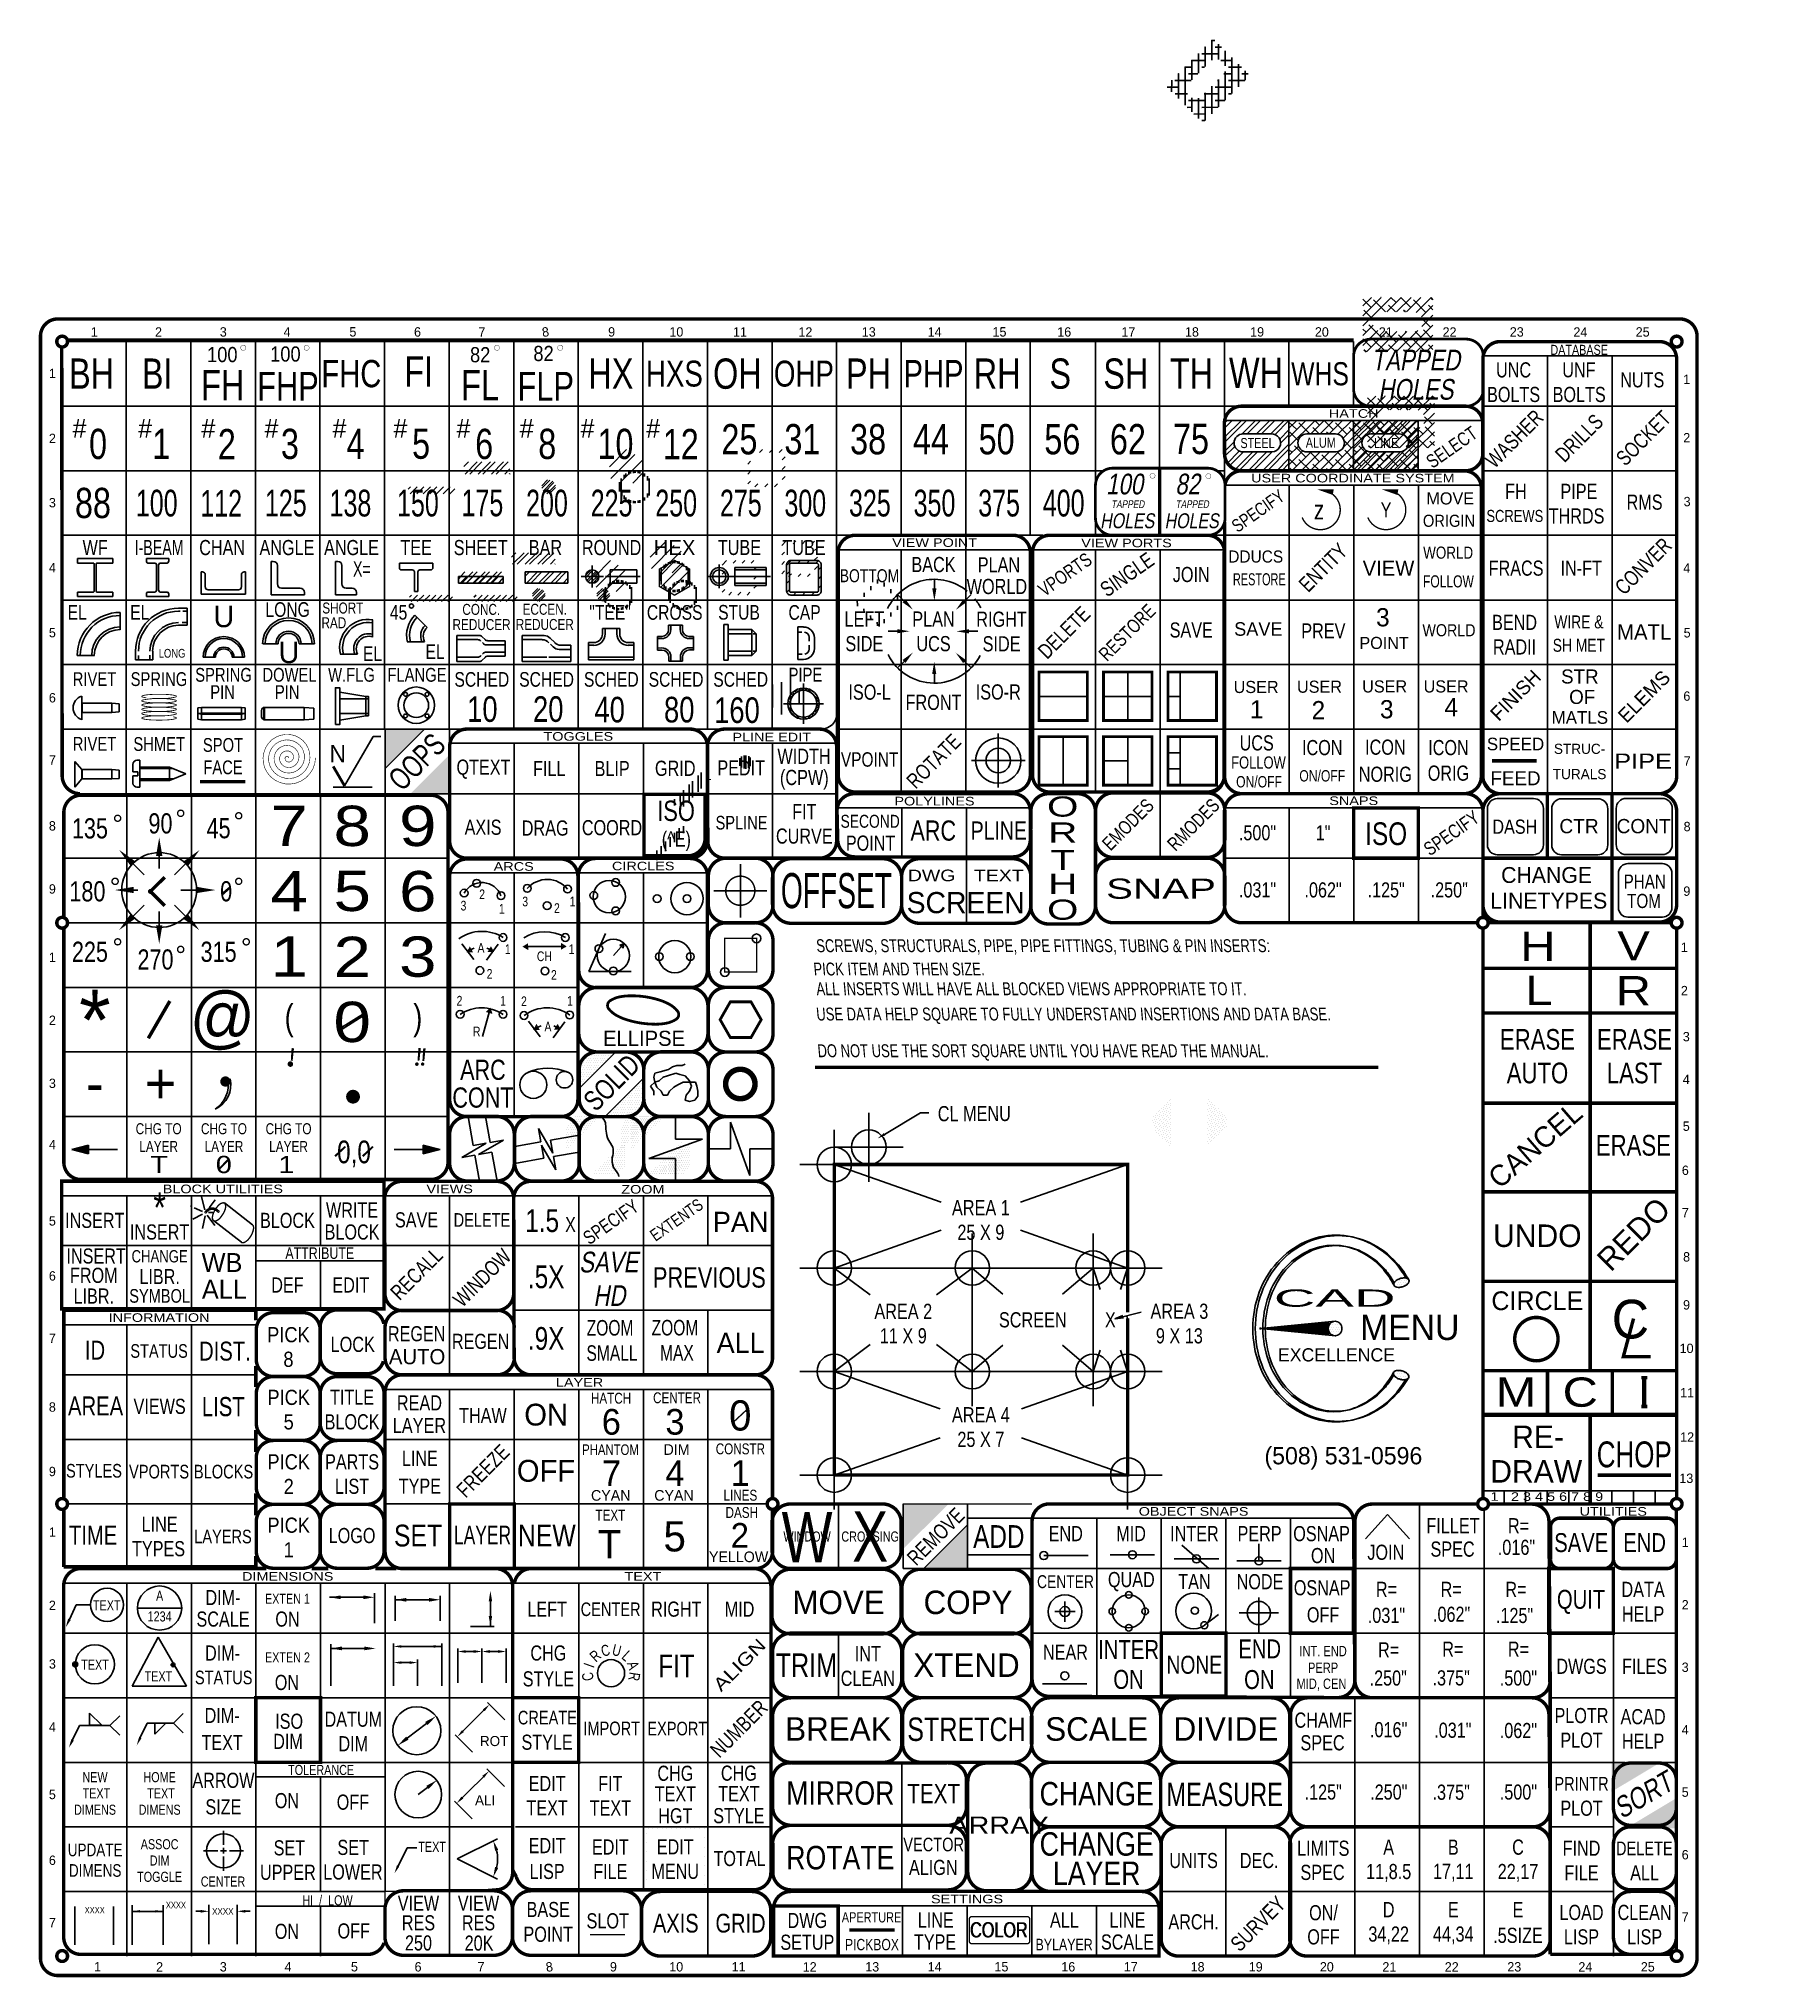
# Model space of a CAD drawing. Extents: x 0 to 12.5, y 0 to 14.
import ezdxf
from ezdxf.enums import TextEntityAlignment as Align

# ---------------------------------------------------------------- set-up
doc = ezdxf.new("R2010")
doc.units = 0
doc.header["$LTSCALE"] = 0.09
doc.header["$PDMODE"] = 34
doc.header["$PDSIZE"] = 0.25
for name, pattern in [('CENTER', [0]), ('DASHED', [0]), ('PHANTOM', [0])]:
    doc.linetypes.add(name, pattern=pattern)
doc.layers.get('0').update_dxf_attribs({"linetype": 'CONTINUOUS'})
for name, color, linetype in [('1', 7, 'CONTINUOUS'), ('2', 2, 'DASHED'), ('3', 5, 'CENTER'), ('6', 1, 'CONTINUOUS'), ('7', 4, 'PHANTOM'), ('T', 3, 'CONTINUOUS')]:
    doc.layers.add(name, color=color, linetype=linetype)
doc.styles.get("Standard").update_dxf_attribs({"font": 'txt', "width": 0.75, "height": 0.09375})

msp = doc.modelspace()

# ---------------------------------------------------------------- texts
at = {"color": 0, "linetype": 'CONTINUOUS'}
for s, p in [('1', (0.39, 11.906)), ('2', (0.855, 11.906)), ('3', (1.324, 11.906)), ('4', (1.786, 11.906)), ('5', (2.263, 11.906)), ('6', (2.731, 11.906)), ('7', (3.198, 11.906)), ('9', (4.137, 11.906)), ('10', (4.606, 11.906)), ('11', (5.067, 11.906)), ('12', (5.541, 11.906)), ('13', (6, 11.906)), ('14', (6.477, 11.906)), ('15', (6.947, 11.906)), ('16', (7.416, 11.906)), ('17', (7.881, 11.906)), ('18', (8.341, 11.906)), ('19', (8.813, 11.906)), ('20', (9.282, 11.906)), ('21', (9.745, 11.906)), ('22', (10.207, 11.906)), ('23', (10.694, 11.906)), ('24', (11.155, 11.906)), ('25', (11.606, 11.906)), ('1', (0.086, 11.606)), ('1', (11.925, 11.563)), ('2', (0.086, 11.135)), ('2', (11.925, 11.14)), ('3', (0.086, 10.669)), ('3', (11.928, 10.677)), ('4', (0.086, 10.198)), ('4', (11.925, 10.195)), ('5', (0.086, 9.727)), ('5', (11.928, 9.726)), ('6', (0.086, 9.256)), ('6', (11.926, 9.268)), ('7', (0.086, 8.804)), ('7', (11.928, 8.797)), ('8', (0.086, 8.328)), ('8', (11.928, 8.323)), ('9', (0.086, 7.871)), ('9', (11.926, 7.855)), ('1', (11.908, 7.449)), ('1', (0.086, 7.376)), ('2', (11.908, 7.135)), ('2', (0.086, 6.92)), ('3', (11.922, 6.801)), ('3', (0.086, 6.463)), ('4', (11.922, 6.492)), ('5', (11.922, 6.152)), ('4', (0.086, 6.019)), ('6', (11.915, 5.833)), ('5', (0.086, 5.466)), ('7', (11.915, 5.525)), ('6', (0.086, 5.068)), ('7', (0.086, 4.616)), ('8', (0.086, 4.118)), ('9', (0.086, 3.651)), ('1', (0.086, 3.212)), ('1', (11.914, 3.138)), ('2', (0.086, 2.682)), ('2', (11.914, 2.686)), ('3', (0.086, 2.257)), ('3', (11.914, 2.233)), ('4', (0.086, 1.8)), ('4', (11.914, 1.78)), ('5', (0.086, 1.311)), ('5', (11.914, 1.328)), ('6', (0.086, 0.835)), ('6', (11.914, 0.875)), ('7', (11.914, 0.423)), ('7', (0.086, 0.382)), ('1', (0.413, 0.063)), ('2', (0.863, 0.063)), ('3', (1.324, 0.063)), ('4', (1.793, 0.063)), ('5', (2.274, 0.063)), ('6', (2.735, 0.063)), ('7', (3.191, 0.063)), ('9', (4.15, 0.063)), ('10', (4.605, 0.063)), ('11', (5.057, 0.063)), ('12', (5.572, 0.063)), ('13', (6.025, 0.063)), ('14', (6.477, 0.063)), ('15', (6.961, 0.063)), ('16', (7.445, 0.063)), ('17', (7.898, 0.063)), ('18', (8.382, 0.063)), ('19', (8.803, 0.063)), ('20', (9.318, 0.063)), ('21', (9.771, 0.063)), ('22', (10.223, 0.063)), ('23', (10.676, 0.063)), ('24', (11.191, 0.063)), ('25', (11.643, 0.063))]:
    msp.add_text(s, height=0.0679, dxfattribs=at).set_placement(p, align=Align.MIDDLE)
for p in [(3.658, 11.906), (3.686, 0.063)]:
    msp.add_text('8', height=0.0679, rotation=8, dxfattribs=at).set_placement(p, align=Align.MIDDLE)
at = {"color": 0}
for s, height, width, p in [('100', 0.11, 0.9, (1.317, 11.742)), ('100', 0.11, 0.9, (1.774, 11.746)), ('82', 0.11, 0.9, (3.185, 11.741)), ('82', 0.11, 0.9, (3.644, 11.75)), ('25', 0.2193, 0.8, (5.063, 11.129)), ('31', 0.2193, 0.8, (5.519, 11.129)), ('38', 0.2193, 0.8, (5.995, 11.129)), ('44', 0.2193, 0.8, (6.451, 11.129)), ('50', 0.2193, 0.8, (6.926, 11.129)), ('56', 0.2193, 0.8, (7.402, 11.129)), ('62', 0.2193, 0.8, (7.877, 11.129)), ('75', 0.2193, 0.8, (8.334, 11.129)), ('HATCH', 0.0625, 1.25, (9.513, 11.315)), ('0', 0.219, 0.8, (0.417, 11.095)), ('1', 0.219, 0.8, (0.875, 11.095)), ('2', 0.219, 0.8, (1.35, 11.095)), ('3', 0.219, 0.8, (1.807, 11.095)), ('4', 0.219, 0.8, (2.282, 11.095)), ('5', 0.219, 0.8, (2.757, 11.095)), ('6', 0.219, 0.8, (3.214, 11.095)), ('8', 0.219, 0.8, (3.671, 11.095)), ('10', 0.2193, 0.8, (4.165, 11.095)), ('12', 0.2193, 0.8, (4.638, 11.095)), ('STEEL', 0.0731, 0.8, (8.816, 11.101)), ('ALUM', 0.073, 0.8, (9.274, 11.103)), ('LINE', 0.0731, 0.8, (9.748, 11.102)), ('USER COORDINATE SYSTEM', 0.0625, 1.25, (9.507, 10.847)), ('88', 0.2191, 0.8, (0.38, 10.667)), ('100', 0.1938, 0.7, (0.842, 10.666)), ('112', 0.1938, 0.7, (1.309, 10.666)), ('125', 0.1938, 0.7, (1.777, 10.666)), ('138', 0.1938, 0.7, (2.245, 10.666)), ('150', 0.1938, 0.7, (2.734, 10.666)), ('175', 0.1938, 0.7, (3.201, 10.666)), ('200', 0.1938, 0.7, (3.669, 10.666)), ('225', 0.1938, 0.7, (4.137, 10.666)), ('250', 0.1938, 0.7, (4.605, 10.666)), ('275', 0.1938, 0.7, (5.073, 10.666)), ('300', 0.1938, 0.7, (5.54, 10.666)), ('325', 0.1938, 0.7, (6.008, 10.666)), ('350', 0.1938, 0.7, (6.476, 10.666)), ('375', 0.1938, 0.7, (6.944, 10.666)), ('400', 0.1938, 0.7, (7.412, 10.666)), ('Y', 0.11, 0.8, (9.747, 10.617)), ('FH', 0.1096, 0.8, (10.688, 10.751)), ('PIPE', 0.1096, 0.8, (11.144, 10.751)), ('RMS', 0.1096, 0.8, (11.62, 10.673)), ('z', 0.138, 0.8, (9.262, 10.617)), ('ORIGIN', 0.0877, 0.906505, (10.203, 10.538)), ('SCREWS', 0.0877, 0.8, (10.68, 10.573)), ('THRDS', 0.1096, 0.8, (11.127, 10.573)), ('WF', 0.1096, 0.8, (0.396, 10.344)), ('I-BEAM', 0.11, 0.7, (0.859, 10.344)), ('CHAN', 0.1096, 0.8, (1.316, 10.344)), ('ANGLE', 0.1096, 0.8, (1.785, 10.344)), ('ANGLE', 0.1096, 0.8, (2.253, 10.344)), ('TEE', 0.1096, 0.8, (2.721, 10.344)), ('SHEET', 0.1096, 0.8, (3.189, 10.344)), ('BAR', 0.1096, 0.8, (3.658, 10.344)), ('ROUND', 0.1096, 0.8, (4.137, 10.344)), ('TUBE', 0.1096, 0.8, (5.063, 10.344)), ('TUBE', 0.1096, 0.8, (5.531, 10.344)), ('VIEW POINT', 0.0625, 1.25, (6.477, 10.38)), ('VIEW PORTS', 0.0625, 1.25, (7.867, 10.377)), ('BACK', 0.11, 0.8, (6.469, 10.221)), ('PLAN', 0.11, 0.8, (6.943, 10.219)), ('DDUCS', 0.0877, 0.952915, (8.803, 10.279)), ('WORLD', 0.0877, 0.829082, (10.197, 10.307)), ('FRACS', 0.1096, 0.8, (10.689, 10.195)), ('X=', 0.11, 0.7, (2.328, 10.188)), ('BOTTOM', 0.094, 0.8, (6.005, 10.14)), ('WORLD', 0.11, 0.8, (6.928, 10.062)), ('JOIN', 0.1096, 0.8, (8.336, 10.149)), ('RESTORE', 0.0877, 0.674025, (8.829, 10.114)), ('FOLLOW', 0.0877, 0.743762, (10.199, 10.099)), ('IN-FT', 0.1096, 0.8, (11.161, 10.195)), ('EL', 0.106, 0.8, (0.266, 9.874)), ('EL', 0.106, 0.8, (0.719, 9.874)), ('LONG', 0.106, 0.8, (1.79, 9.895)), ('RAD', 0.0795, 0.8, (2.125, 9.799)), ('SHORT', 0.0795, 0.8, (2.19, 9.906)), ('45', 0.106, 0.8, (2.594, 9.874)), ('CONC.', 0.0795, 0.8, (3.193, 9.896)), ('ECCEN.', 0.0795, 0.8, (3.653, 9.897)), ('"TEE"', 0.106, 0.8, (4.126, 9.874)), ('CROSS', 0.106, 0.8, (4.594, 9.874)), ('STUB', 0.106, 0.8, (5.06, 9.875)), ('CAP', 0.106, 0.8, (5.535, 9.874)), ('LEFT', 0.11, 0.8, (5.968, 9.826)), ('PLAN', 0.11, 0.8, (6.469, 9.826)), ('RIGHT', 0.11, 0.8, (6.962, 9.825)), ('BEND', 0.1096, 0.8, (10.678, 9.802)), ('WIRE &', 0.0937, 0.8, (11.144, 9.805)), ('REDUCER', 0.0795, 0.8, (3.195, 9.786)), ('REDUCER', 0.0795, 0.8, (3.653, 9.787)), ('SIDE', 0.11, 0.8, (5.968, 9.648)), ('UCS', 0.11, 0.8, (6.469, 9.648)), ('SIDE', 0.11, 0.8, (6.962, 9.647)), ('SAVE', 0.1096, 0.8, (8.336, 9.747)), ('PREV', 0.1096, 0.8, (9.293, 9.74)), ('WORLD', 0.0877, 0.880583, (10.203, 9.745)), ('LONG', 0.0636, 0.8, (0.953, 9.578)), ('EL', 0.106, 0.8, (2.405, 9.575)), ('EL', 0.106, 0.8, (2.858, 9.59)), ('RADII', 0.1096, 0.8, (10.678, 9.624)), ('SH MET', 0.0937, 0.8, (11.144, 9.636)), ('RIVET', 0.1, 0.8, (0.391, 9.391)), ('SPRING', 0.1, 0.8, (0.858, 9.391)), ('SPRING', 0.1, 0.8, (1.326, 9.422)), ('DOWEL', 0.1, 0.8, (1.804, 9.422)), ('W.FLG', 0.1, 0.8, (2.253, 9.422)), ('FLANGE', 0.1, 0.8, (2.727, 9.422)), ('PIPE', 0.1, 0.8, (5.541, 9.423)), ('PIN', 0.1, 0.8, (1.319, 9.297)), ('PIN', 0.1, 0.8, (1.787, 9.297)), ('ISO-L', 0.11, 0.8, (6.006, 9.297)), ('FRONT', 0.11, 0.8, (6.469, 9.223)), ('ISO-R', 0.11, 0.8, (6.938, 9.298)), ('TOGGLES', 0.0625, 1.25, (3.896, 8.976)), ('PLINE EDIT', 0.0625, 1.25, (5.297, 8.971)), ('RIVET', 0.1, 0.8, (0.391, 8.922)), ('SHMET', 0.1, 0.8, (0.86, 8.921)), ('SPOT', 0.1, 0.8, (1.322, 8.914)), ('WIDTH', 0.11, 0.8, (5.531, 8.832)), ('VPOINT', 0.1045, 0.8, (6.006, 8.809)), ('UCS', 0.1096, 0.8, (8.81, 8.929)), ('ICON', 0.1096, 0.8, (9.285, 8.895)), ('ICON', 0.1096, 0.8, (9.742, 8.898)), ('ICON', 0.1096, 0.8, (10.199, 8.895)), ('PIPE', 0.11, 1.25, (11.609, 8.797)), ('FACE', 0.1, 0.8, (1.322, 8.752)), ('QTEXT', 0.1096, 0.8, (3.209, 8.739)), ('FILL', 0.1096, 0.8, (3.685, 8.743)), ('BLIP', 0.1096, 0.8, (4.141, 8.743)), ('GRID', 0.11, 0.8, (4.598, 8.745)), ('PEDIT', 0.1096, 0.8, (5.076, 8.748)), ('(CPW)', 0.11, 0.8, (5.533, 8.665)), ('FOLLOW', 0.0877, 0.8, (8.823, 8.787)), ('ON/OFF', 0.0822, 0.8, (9.285, 8.692)), ('NORIG', 0.1096, 0.8, (9.742, 8.702)), ('ORIG', 0.1096, 0.8, (10.199, 8.71)), ('ON/OFF', 0.0822, 0.8, (8.827, 8.649)), ('7', 0.292, 1.25, (1.801, 8.328)), ('8', 0.292, 1.25, (2.258, 8.328)), ('9', 0.292, 1.25, (2.733, 8.328)), ('ISO', 0.148, 0.8, (4.604, 8.437)), ('FIT', 0.1096, 0.8, (5.533, 8.431)), ('POLYLINES', 0.0625, 1.25, (6.476, 8.507)), ('O', 0.146, 1.5, (7.405, 8.468)), ('SNAPS', 0.0625, 1.25, (9.513, 8.51)), ('135', 0.1462, 0.8, (0.358, 8.31)), ('90', 0.1462, 0.8, (0.869, 8.346)), ('45', 0.1462, 0.8, (1.29, 8.31)), ('AXIS', 0.1096, 0.8, (3.206, 8.318)), ('DRAG', 0.11, 0.8, (3.656, 8.312)), ('COORD', 0.1096, 0.8, (4.14, 8.315)), ('(^ E)', 0.1096, 0.8, (4.606, 8.219)), ('SPLINE', 0.0987, 0.8, (5.078, 8.351)), ('CURVE', 0.1096, 0.8, (5.533, 8.254)), ('SECOND', 0.0937, 0.8, (6.01, 8.361)), ('ARC', 0.1462, 0.8, (6.467, 8.294)), ('PLINE', 0.1316, 0.8, (6.942, 8.294)), ('R', 0.146, 1.5, (7.405, 8.28)), ('.500"', 0.1096, 0.8, (8.816, 8.278)), ('1"', 0.1096, 0.8, (9.291, 8.278)), ('ISO', 0.1645, 0.8, (9.748, 8.271)), ('DASH', 0.103, 0.85, (10.68, 8.322)), ('POINT', 0.1096, 0.8, (6.013, 8.203)), ('T', 0.146, 1.5, (7.405, 8.08)), ('6', 0.292, 1.25, (2.733, 7.855)), ('ARCS', 0.0625, 1.25, (3.428, 8.034)), ('CIRCLES', 0.0625, 1.25, (4.366, 8.037)), ('DWG', 0.0842, 1.25, (6.455, 7.969)), ('TEXT', 0.0842, 1.25, (6.942, 7.969)), ('180', 0.1462, 0.8, (0.34, 7.854)), ('0', 0.146, 0.8, (1.345, 7.854)), ('4', 0.292, 1.25, (1.801, 7.855)), ('5', 0.292, 1.25, (2.258, 7.855)), ('OFFSET', 0.2544, 0.6, (5.766, 7.859)), ('H', 0.146, 1.5, (7.405, 7.908)), ('SNAP', 0.1457, 1.5, (8.117, 7.873)), ('.031"', 0.1096, 0.8, (8.816, 7.864)), ('.062"', 0.1096, 0.8, (9.291, 7.864)), ('.125"', 0.1096, 0.8, (9.748, 7.864)), ('.250"', 0.1096, 0.8, (10.205, 7.864)), ('PHAN', 0.103, 0.8, (11.621, 7.924)), ('O', 0.146, 1.5, (7.405, 7.721)), ('TOM', 0.103, 0.8, (11.616, 7.784)), ('225', 0.1462, 0.8, (0.358, 7.416)), ('315', 0.1462, 0.8, (1.29, 7.416)), ('1', 0.292, 1.25, (1.801, 7.381)), ('2', 0.292, 1.25, (2.258, 7.381)), ('3', 0.292, 1.25, (2.733, 7.381)), ('270', 0.1462, 0.8, (0.833, 7.36)), ('(', 0.183, 0.8, (1.801, 6.921)), ('0', 0.292, 1.25, (2.258, 6.908)), (')', 0.183, 0.8, (2.733, 6.921)), ('ERASE', 0.15, 0.8, (10.844, 6.781)), ('ERASE', 0.15, 0.8, (11.547, 6.781)), ('ARC', 0.1462, 0.8, (3.205, 6.561)), ('AUTO', 0.15, 0.8, (10.844, 6.538)), ('LAST', 0.15, 0.8, (11.547, 6.538)), ('CONT', 0.1462, 0.8, (3.205, 6.36)), ('CHG TO', 0.08, 0.8, (0.856, 6.134)), ('LAYER', 0.08, 0.8, (0.856, 6.005)), ('CHG TO', 0.08, 0.8, (1.329, 6.134)), ('LAYER', 0.08, 0.8, (1.329, 6.005)), ('CHG TO', 0.08, 0.8, (1.797, 6.134)), ('LAYER', 0.08, 0.8, (1.797, 6.005)), ('0,0', 0.1645, 0.8, (2.271, 5.952)), ('ERASE', 0.15, 0.8, (11.539, 6.014)), ('T', 0.125, 1.25, (0.859, 5.875)), ('0', 0.125, 1.25, (1.328, 5.875)), ('1', 0.125, 1.25, (1.781, 5.875)), ('*', 0.219, 0.8, (0.863, 5.563)), ('BLOCK UTILITIES', 0.0625, 1.25, (1.321, 5.698)), ('VIEWS', 0.0625, 1.25, (2.964, 5.698)), ('ZOOM', 0.0625, 1.25, (4.364, 5.695)), ('AREA 1', 0.11, 0.8, (6.812, 5.562)), ('INSERT', 0.1096, 0.8, (0.393, 5.47)), ('BLOCK', 0.1096, 0.8, (1.789, 5.47)), ('WRITE', 0.1096, 0.8, (2.257, 5.545)), ('SAVE', 0.1096, 0.8, (2.724, 5.474)), ('DELETE', 0.0987, 0.8, (3.198, 5.473)), ('1.5', 0.165, 0.8, (3.634, 5.467)), ('X', 0.11, 0.8, (3.839, 5.44)), ('INSERT', 0.1096, 0.8, (0.863, 5.386)), ('BLOCK', 0.1096, 0.8, (2.257, 5.386)), ('25 X 9', 0.11, 0.8, (6.812, 5.384)), ('INSERT', 0.1096, 0.8, (0.403, 5.212)), ('CHANGE', 0.0888, 0.8, (0.863, 5.21)), ('ATTRIBUTE', 0.0839, 0.8, (2.023, 5.232)), ('FROM', 0.1096, 0.8, (0.386, 5.072)), ('LIBR.', 0.1096, 0.8, (0.863, 5.063)), ('DEF', 0.1096, 0.8, (1.789, 5.002)), ('EDIT', 0.1096, 0.8, (2.248, 5.002)), ('.5X', 0.1645, 0.8, (3.663, 5.06)), ('PREVIOUS', 0.148, 0.8, (4.845, 5.057)), ('LIBR.', 0.1096, 0.8, (0.386, 4.922)), ('SYMBOL', 0.0987, 0.8, (0.863, 4.923)), ('INFORMATION', 0.0625, 1.25, (0.859, 4.766)), ('AREA 2', 0.11, 0.8, (6.25, 4.812)), ('SCREEN', 0.11, 0.8, (7.188, 4.75)), ('X', 0.11, 0.8, (7.75, 4.75)), ('AREA 3', 0.11, 0.8, (8.25, 4.812)), ('PICK', 0.11, 0.9, (1.796, 4.642)), ('REGEN', 0.1096, 0.8, (2.725, 4.649)), ('REGEN', 0.1089, 0.8, (3.188, 4.594)), ('.9X', 0.1645, 0.8, (3.663, 4.615)), ('ZOOM', 0.1125, 0.75, (4.126, 4.692)), ('ZOOM', 0.1125, 0.75, (4.596, 4.693)), ('11 X 9', 0.11, 0.8, (6.25, 4.634)), ('9 X 13', 0.11, 0.8, (8.25, 4.634)), ('ID', 0.1371, 0.8, (0.395, 4.53)), ('STATUS', 0.0987, 0.8, (0.859, 4.524)), ('DIST.', 0.1371, 0.8, (1.336, 4.523)), ('8', 0.11, 0.9, (1.796, 4.464)), ('LOCK', 0.11, 0.8, (2.262, 4.572)), ('SMALL', 0.1125, 0.75, (4.14, 4.509)), ('MAX', 0.1125, 0.75, (4.61, 4.511)), ('PICK', 0.11, 0.9, (1.798, 4.188)), ('TITLE', 0.1096, 0.8, (2.257, 4.189)), ('LAYER', 0.0625, 1.25, (3.905, 4.296)), ('CENTER', 0.0789, 0.8, (4.611, 4.185)), ('M', 0.212, 1.25, (10.688, 4.226)), ('C', 0.212, 1.25, (11.154, 4.226)), ('I', 0.212, 1.25, (11.617, 4.226)), ('AREA', 0.1371, 0.8, (0.399, 4.126)), ('VIEWS', 0.1096, 0.8, (0.863, 4.123)), ('READ', 0.11, 0.8, (2.745, 4.148)), ('THAW', 0.1096, 0.8, (3.205, 4.057)), ('AREA 4', 0.11, 0.8, (6.812, 4.062)), ('5', 0.11, 0.9, (1.798, 4.01)), ('BLOCK', 0.1096, 0.8, (2.257, 4.011)), ('LAYER', 0.11, 0.8, (2.745, 3.984)), ('25 X 7', 0.11, 0.8, (6.812, 3.884)), ('LINE', 0.1096, 0.8, (2.748, 3.746)), ('PHANTOM', 0.0767, 0.8, (4.129, 3.809)), ('CONSTR', 0.079, 0.8, (5.07, 3.815)), ('CHOP', 0.1875, 0.75, (11.545, 3.775)), ('VPORTS', 0.099, 0.8, (0.859, 3.65)), ('BLOCKS', 0.099, 0.8, (1.326, 3.65)), ('PICK', 0.11, 0.9, (1.798, 3.721)), ('PARTS', 0.1096, 0.8, (2.257, 3.721)), ('2', 0.11, 0.9, (1.798, 3.543)), ('LIST', 0.1096, 0.8, (2.257, 3.544)), ('TYPE', 0.1096, 0.8, (2.748, 3.545)), ('LINES', 0.079, 0.8, (5.07, 3.479)), ('TEXT', 0.079, 0.8, (4.128, 3.335)), ('DASH', 0.0792, 0.8, (5.08, 3.354)), ('OBJECT SNAPS', 0.0625, 1.25, (8.353, 3.362)), ('1', 0.0625, 1.25, (10.533, 3.47)), ('UTILITIES', 0.0625, 1.25, (11.393, 3.362)), ('LINE', 0.1096, 0.8, (0.863, 3.269)), ('LAYERS', 0.0987, 0.8, (1.322, 3.18)), ('PICK', 0.11, 0.9, (1.798, 3.262)), ('LOGO', 0.1096, 0.8, (2.257, 3.187)), ('SET', 0.158, 0.85, (2.735, 3.187)), ('LAYER', 0.135, 0.7, (3.202, 3.191)), ('NEW', 0.158, 0.85, (3.668, 3.188)), ('W', 0.365, 0.8, (5.553, 3.175)), ('X', 0.365, 0.8, (6.01, 3.18)), ('ADD', 0.1645, 0.8, (6.942, 3.18)), ('END', 0.1096, 0.8, (7.427, 3.201)), ('MID', 0.1096, 0.8, (7.9, 3.201)), ('INTER', 0.1096, 0.8, (8.359, 3.201)), ('PERP', 0.1096, 0.8, (8.831, 3.201)), ('OSNAP', 0.1096, 0.8, (9.28, 3.201)), ('FILLET', 0.11, 0.8, (10.232, 3.259)), ('R=', 0.11, 0.8, (10.707, 3.258)), ('TYPES', 0.1096, 0.8, (0.855, 3.092)), ('1', 0.11, 0.9, (1.798, 3.084)), ('WINDOW', 0.0731, 0.8, (5.553, 3.18)), ('CROSSING', 0.0731, 0.8, (6.01, 3.18)), ('ON', 0.1096, 0.8, (9.291, 3.042)), ('JOIN', 0.1096, 0.8, (9.745, 3.066)), ('SPEC', 0.11, 0.8, (10.229, 3.089)), ('.016"', 0.11, 0.8, (10.692, 3.102)), ('END', 0.1371, 0.8, (11.62, 3.136)), ('DIMENSIONS', 0.0625, 1.25, (1.791, 2.891)), ('TEXT', 0.0625, 1.25, (4.364, 2.891)), ('CENTER', 0.0937, 0.8, (7.425, 2.853)), ('QUAD', 0.1096, 0.8, (7.902, 2.854)), ('TAN', 0.1096, 0.8, (8.359, 2.854)), ('NODE', 0.1096, 0.8, (8.834, 2.853)), ('OSNAP', 0.1096, 0.8, (9.284, 2.809)), ('R=', 0.11, 0.8, (9.75, 2.797)), ('R=', 0.11, 0.8, (10.219, 2.797)), ('R=', 0.11, 0.8, (10.688, 2.797)), ('DATA', 0.11, 0.8, (11.609, 2.797)), ('TEXT', 0.0731, 0.8, (0.48, 2.682)), ('A', 0.0731, 0.8, (0.863, 2.751)), ('DIM-', 0.1096, 0.8, (1.322, 2.738)), ('EXTEN 1', 0.0731, 0.8, (1.789, 2.729)), ('LEFT', 0.1096, 0.8, (3.67, 2.654)), ('CENTER', 0.0987, 0.8, (4.13, 2.653)), ('RIGHT', 0.1096, 0.8, (4.606, 2.654)), ('MID', 0.1096, 0.8, (5.064, 2.654)), ('OFF', 0.1096, 0.8, (9.291, 2.613)), ('.062"', 0.1096, 0.8, (10.222, 2.617)), ('QUIT', 0.1371, 0.8, (11.16, 2.707)), ('HELP', 0.11, 0.8, (11.609, 2.619)), ('1234', 0.0731, 0.8, (0.863, 2.601)), ('SCALE', 0.1096, 0.8, (1.322, 2.582)), ('ON', 0.1096, 0.8, (1.789, 2.582)), ('.031"', 0.11, 0.8, (9.75, 2.609)), ('.125"', 0.1096, 0.8, (10.678, 2.608)), ('DIM-', 0.1096, 0.8, (1.319, 2.336)), ('CHG', 0.1096, 0.8, (3.679, 2.336)), ('NEAR', 0.1096, 0.8, (7.425, 2.342)), ('INTER', 0.1375, 0.8, (7.882, 2.361)), ('END', 0.1371, 0.8, (8.832, 2.366)), ('INT. END', 0.075, 0.8, (9.291, 2.35)), ('R=', 0.11, 0.8, (9.766, 2.359)), ('R=', 0.1096, 0.8, (10.231, 2.364)), ('R=', 0.1096, 0.8, (10.706, 2.364)), ('TEXT', 0.0731, 0.8, (0.395, 2.251)), ('EXTEN 2', 0.0731, 0.8, (1.789, 2.305)), ('FIT', 0.1645, 0.8, (4.607, 2.242)), ('TRIM', 0.17, 0.8, (5.548, 2.248)), ('NONE', 0.1302, 0.8, (8.358, 2.251)), ('PERP', 0.075, 0.8, (9.291, 2.229)), ('DWGS', 0.1096, 0.8, (11.163, 2.24)), ('FILES', 0.1096, 0.8, (11.62, 2.24)), ('TEXT', 0.0731, 0.8, (0.854, 2.167)), ('STATUS', 0.0987, 0.8, (1.327, 2.159)), ('ON', 0.1096, 0.8, (1.785, 2.123)), ('STYLE', 0.1096, 0.8, (3.679, 2.149)), ('ON', 0.1375, 0.8, (7.882, 2.145)), ('ON', 0.1371, 0.8, (8.829, 2.144)), ('MID, CEN', 0.075, 0.8, (9.279, 2.107)), ('.250"', 0.1096, 0.8, (9.763, 2.155)), ('.375"', 0.11, 0.8, (10.219, 2.156)), ('.500"', 0.1096, 0.8, (10.706, 2.155)), ('DIM-', 0.1096, 0.8, (1.316, 1.884)), ('ISO', 0.1096, 0.8, (1.801, 1.842)), ('DATUM', 0.1096, 0.8, (2.266, 1.856)), ('CREATE', 0.0987, 0.8, (3.672, 1.868)), ('IMPORT', 0.0987, 0.8, (4.138, 1.79)), ('EXPORT', 0.0987, 0.8, (4.613, 1.789)), ('CHAMF', 0.11, 0.8, (9.293, 1.85)), ('.016"', 0.11, 0.8, (9.766, 1.781)), ('.031"', 0.1096, 0.8, (10.231, 1.777)), ('.062"', 0.1096, 0.8, (10.706, 1.775)), ('PLOTR', 0.1096, 0.8, (11.163, 1.883)), ('ACAD', 0.11, 0.8, (11.609, 1.875)), ('TEXT', 0.1096, 0.8, (1.316, 1.688)), ('DIM', 0.1096, 0.8, (1.793, 1.696)), ('DIM', 0.1096, 0.8, (2.266, 1.679)), ('STYLE', 0.1096, 0.8, (3.67, 1.69)), ('SPEC', 0.11, 0.8, (9.287, 1.686)), ('PLOT', 0.1096, 0.8, (11.163, 1.705)), ('HELP', 0.11, 0.8, (11.609, 1.697)), ('NEW', 0.0731, 0.8, (0.395, 1.437)), ('HOME', 0.0731, 0.8, (0.863, 1.437)), ('ARROW', 0.1096, 0.8, (1.325, 1.414)), ('TOLERANCE', 0.0731, 0.8, (2.033, 1.489)), ('EDIT', 0.1096, 0.8, (3.67, 1.391)), ('FIT', 0.1096, 0.8, (4.128, 1.391)), ('CHG', 0.1096, 0.8, (4.599, 1.465)), ('CHG', 0.1096, 0.8, (5.059, 1.466)), ('MIRROR', 0.17, 0.85, (5.794, 1.322)), ('PRINTR', 0.0987, 0.8, (11.163, 1.389)), ('TEXT', 0.0731, 0.8, (0.405, 1.319)), ('TEXT', 0.0731, 0.8, (0.873, 1.319)), ('SIZE', 0.1096, 0.8, (1.325, 1.222)), ('ON', 0.1096, 0.8, (1.785, 1.267)), ('OFF', 0.1096, 0.8, (2.263, 1.256)), ('TEXT', 0.1096, 0.8, (3.67, 1.214)), ('TEXT', 0.1096, 0.8, (4.128, 1.213)), ('TEXT', 0.1096, 0.8, (4.599, 1.316)), ('TEXT', 0.1096, 0.8, (5.059, 1.317)), ('TEXT', 0.1398, 0.8, (6.47, 1.318)), ('MEASURE', 0.17, 0.75, (8.578, 1.312)), ('.125"', 0.1096, 0.8, (9.292, 1.329)), ('.250"', 0.1096, 0.8, (9.767, 1.329)), ('.375"', 0.11, 0.8, (10.219, 1.328)), ('.500"', 0.1096, 0.8, (10.706, 1.329)), ('PLOT', 0.1096, 0.8, (11.163, 1.212)), ('DIMENS', 0.0731, 0.8, (0.395, 1.201)), ('DIMENS', 0.0731, 0.8, (0.863, 1.201)), ('HGT', 0.1096, 0.8, (4.599, 1.157)), ('STYLE', 0.1096, 0.8, (5.059, 1.158)), ('ARRAY', 0.125, 1.25, (6.943, 1.089)), ('ASSOC', 0.0731, 0.8, (0.863, 0.951)), ('SET', 0.1096, 0.8, (2.265, 0.928)), ('EDIT', 0.1096, 0.8, (3.67, 0.941)), ('EDIT', 0.1096, 0.8, (4.128, 0.931)), ('EDIT', 0.1096, 0.8, (4.598, 0.932)), ('VECTOR', 0.0987, 0.8, (6.47, 0.949)), ('A', 0.11, 0.8, (9.766, 0.93)), ('B', 0.11, 0.8, (10.234, 0.93)), ('C', 0.11, 0.8, (10.703, 0.93)), ('UPDATE', 0.0914, 0.8, (0.396, 0.909)), ('DIM', 0.0731, 0.8, (0.863, 0.833)), ('SET', 0.1096, 0.8, (1.803, 0.925)), ('TEXT', 0.0731, 0.8, (2.837, 0.932)), ('TOTAL', 0.1096, 0.8, (5.064, 0.848)), ('ROTATE', 0.17, 0.85, (5.794, 0.854)), ('UNITS', 0.1096, 0.8, (8.353, 0.833)), ('DEC.', 0.1096, 0.8, (8.828, 0.833)), ('LIMITS', 0.11, 0.8, (9.292, 0.922)), ('FIND', 0.1096, 0.8, (11.163, 0.922)), ('DELETE', 0.0987, 0.8, (11.618, 0.921)), ('DIMENS', 0.0914, 0.8, (0.396, 0.761)), ('TOGGLE', 0.0731, 0.8, (0.863, 0.715)), ('CENTER', 0.0731, 0.8, (1.322, 0.681)), ('UPPER', 0.1096, 0.8, (1.792, 0.747)), ('LOWER', 0.1096, 0.8, (2.263, 0.75)), ('LISP', 0.1096, 0.8, (3.67, 0.754)), ('FILE', 0.1096, 0.8, (4.128, 0.754)), ('MENU', 0.1096, 0.8, (4.598, 0.754)), ('ALIGN', 0.1096, 0.8, (6.467, 0.783)), ('SPEC', 0.11, 0.8, (9.287, 0.747)), ('11,8.5', 0.11, 0.8, (9.766, 0.744)), ('17,11', 0.11, 0.8, (10.234, 0.744)), ('22,17', 0.11, 0.8, (10.703, 0.744)), ('FILE', 0.1096, 0.8, (11.163, 0.744)), ('ALL', 0.1096, 0.8, (11.62, 0.744)), ('HI  /  LOW', 0.0731, 0.8, (2.079, 0.546)), ('VIEW', 0.1096, 0.8, (2.738, 0.524)), ('VIEW', 0.1096, 0.8, (3.173, 0.524)), ('SETTINGS', 0.0625, 1.25, (6.712, 0.554)), ('RES', 0.1096, 0.8, (2.738, 0.382)), ('RES', 0.1096, 0.8, (3.173, 0.382)), ('BASE', 0.11, 0.8, (3.678, 0.478)), ('SLOT', 0.11, 0.8, (4.109, 0.396)), ('AXIS', 0.1357, 0.8, (4.602, 0.379)), ('GRID', 0.1357, 0.8, (5.071, 0.379)), ('APERTURE', 0.074, 0.8, (6.02, 0.421)), ('LINE', 0.1096, 0.8, (6.485, 0.402)), ('ALL', 0.1096, 0.8, (7.417, 0.402)), ('LINE', 0.1096, 0.8, (7.874, 0.402)), ('ARCH.', 0.1096, 0.8, (8.353, 0.389)), ('ON/', 0.1096, 0.8, (9.294, 0.457)), ('D', 0.11, 0.8, (9.766, 0.477)), ('E', 0.11, 0.8, (10.234, 0.477)), ('E', 0.11, 0.8, (10.703, 0.477)), ('LOAD', 0.1096, 0.8, (11.163, 0.457)), ('CLEAN', 0.1096, 0.8, (11.62, 0.457)), ('ON', 0.1096, 0.8, (1.785, 0.32)), ('OFF', 0.1096, 0.8, (2.269, 0.323)), ('250', 0.1096, 0.8, (2.738, 0.236)), ('20K', 0.1096, 0.8, (3.177, 0.235)), ('POINT', 0.11, 0.8, (3.678, 0.299)), ('TYPE', 0.1096, 0.8, (6.48, 0.243)), ('COLOR', 0.1096, 0.8, (6.94, 0.331)), ('COLOR', 0.1096, 0.8, (6.945, 0.331)), ('SCALE', 0.1096, 0.8, (7.874, 0.243)), ('OFF', 0.1096, 0.8, (9.294, 0.28)), ('34,22', 0.11, 0.8, (9.766, 0.291)), ('44,34', 0.11, 0.8, (10.234, 0.291)), ('.5SIZE', 0.11, 0.8, (10.703, 0.291)), ('LISP', 0.1096, 0.8, (11.163, 0.28)), ('LISP', 0.1096, 0.8, (11.62, 0.28)), ('PICKBOX', 0.0822, 0.8, (6.023, 0.224)), ('BYLAYER', 0.0839, 0.8, (7.415, 0.224))]:
    msp.add_text(s, height=height, dxfattribs=dict(at, width=width)).set_placement(p, align=Align.MIDDLE)
at = {"color": 0, "linetype": 'CONTINUOUS', "width": 0.8}
for s, height, p in [('BH', 0.2193, (0.37, 11.604)), ('BI', 0.2193, (0.845, 11.604)), ('FHC', 0.1974, (2.252, 11.604)), ('FI', 0.2193, (2.74, 11.62)), ('HX', 0.2193, (4.132, 11.604)), ('HXS', 0.1875, (4.592, 11.604)), ('OH', 0.2193, (5.048, 11.604)), ('OHP', 0.1875, (5.53, 11.604)), ('PH', 0.2193, (5.998, 11.604)), ('PHP', 0.1974, (6.469, 11.604)), ('RH', 0.2193, (6.93, 11.604)), ('S', 0.219, (7.387, 11.604)), ('SH', 0.2193, (7.862, 11.604)), ('TH', 0.2193, (8.337, 11.604)), ('WH', 0.2193, (8.805, 11.609)), ('WHS', 0.1678, (9.269, 11.603)), ('UNC', 0.1096, (10.671, 11.631)), ('UNF', 0.1096, (11.144, 11.631)), ('FH', 0.2193, (1.32, 11.52)), ('FHP', 0.2083, (1.793, 11.512)), ('FL', 0.2193, (3.184, 11.52)), ('FLP', 0.2083, (3.66, 11.512)), ('NUTS', 0.1096, (11.603, 11.559)), ('BOLTS', 0.1096, (10.671, 11.453)), ('BOLTS', 0.1096, (11.146, 11.453))]:
    msp.add_text(s, height=height, dxfattribs=at).set_placement(p, align=Align.MIDDLE)
at = {"color": 0, "oblique": 10, "width": 0.8}
for s, height, p in [('TAPPED', 0.15, (9.963, 11.702)), ('HOLES', 0.15, (9.963, 11.49)), ('100', 0.15, (7.853, 10.804)), ('82', 0.15, (8.31, 10.804)), ('TAPPED', 0.0562, (7.876, 10.658)), ('TAPPED', 0.0562, (8.343, 10.658)), ('HOLES', 0.108, (7.872, 10.538)), ('HOLES', 0.108, (8.339, 10.538)), ('HD', 0.15, (4.121, 4.925))]:
    msp.add_text(s, height=height, dxfattribs=at).set_placement(p, align=Align.MIDDLE)
at = {"color": 0}
for s, height, p in [('#', 0.136, (0.283, 11.207)), ('#', 0.136, (0.758, 11.207)), ('#', 0.136, (1.216, 11.207)), ('#', 0.136, (1.674, 11.207)), ('#', 0.136, (2.166, 11.207)), ('#', 0.136, (2.607, 11.207)), ('#', 0.136, (3.064, 11.207)), ('#', 0.136, (3.522, 11.207)), ('#', 0.136, (3.963, 11.207)), ('#', 0.136, (4.438, 11.207)), ('MOVE', 0.0877, (10.212, 10.7)), ('HEX', 0.11, (4.593, 10.344)), ('VIEW', 0.1096, (9.765, 10.195)), ('U', 0.156, (1.328, 9.844)), ('3', 0.132, (9.724, 9.839)), ('SAVE', 0.0982, (8.822, 9.754)), ('POINT', 0.0877, (9.733, 9.653)), ('MATL', 0.1099, (11.617, 9.732)), ('U', 0.156, (1.8, 9.584)), ('STR', 0.1017, (11.151, 9.41)), ('USER', 0.0877, (8.806, 9.334)), ('USER', 0.0877, (9.265, 9.336)), ('USER', 0.0877, (9.737, 9.338)), ('USER', 0.0877, (10.182, 9.338)), ('OF', 0.1017, (11.168, 9.262)), ('1', 0.132, (8.81, 9.172)), ('2', 0.132, (9.257, 9.167)), ('3', 0.132, (9.752, 9.173)), ('4', 0.132, (10.219, 9.188)), ('MATLS', 0.0916, (11.151, 9.113)), ('SPEED', 0.0916, (10.685, 8.921)), ('STRUC-', 0.0736, (11.149, 8.886)), ('FEED', 0.1017, (10.685, 8.673)), ('TURALS', 0.0736, (11.149, 8.703)), ('CTR', 0.1034, (11.145, 8.326)), ('CONT', 0.1034, (11.613, 8.326)), ('CHANGE', 0.1151, (10.91, 7.972)), ('SCREEN', 0.1535, (6.702, 7.772)), ('LINETYPES', 0.1151, (10.926, 7.786)), ('*', 0.439, (0.394, 6.921)), ('@', 0.35, (1.318, 6.922)), ('ELLIPSE', 0.1096, (4.372, 6.789)), ('+', 0.292, (0.869, 6.464)), ('-', 0.292, (0.394, 6.464)), ('PAN', 0.1462, (5.072, 5.459)), ('UNDO', 0.1628, (10.843, 5.359)), ('WB', 0.137, (1.315, 5.165)), ('8', 0.068, (11.924, 5.206)), ('ALL', 0.137, (1.332, 4.971)), ('CIRCLE', 0.1357, (10.843, 4.888)), ('C', 0.28, (11.517, 4.755)), ('9', 0.068, (11.924, 4.858)), ('ALL', 0.1462, (5.072, 4.583)), ('AUTO', 0.11, (2.728, 4.483)), ('10', 0.068, (11.924, 4.543)), ('11', 0.068, (11.928, 4.222)), ('ON', 0.158, (3.663, 4.063)), ('6', 0.186, (4.135, 4.011)), ('3', 0.186, (4.596, 4.011)), ('0', 0.219, (5.069, 4.057)), ('RE-', 0.163, (10.848, 3.902)), ('12', 0.068, (11.928, 3.901)), ('DIM', 0.077, (4.608, 3.81)), ('(508) 531-0596', 0.125, (9.438, 3.75)), ('OFF', 0.1579, (3.662, 3.656)), ('7', 0.186, (4.137, 3.638)), ('4', 0.186, (4.596, 3.639)), ('1', 0.186, (5.069, 3.64)), ('DRAW', 0.163, (10.835, 3.652)), ('CYAN', 0.077, (4.131, 3.478)), ('CYAN', 0.077, (4.589, 3.478)), ('13', 0.068, (11.922, 3.602)), ('5', 0.219, (4.594, 3.18)), ('T', 0.205, (4.122, 3.124)), ('YELLOW', 0.077, (5.057, 3.033)), ('MOVE', 0.17, (5.781, 2.703)), ('COPY', 0.17, (6.719, 2.703)), ('SCALE', 0.17, (7.651, 1.786)), ('DIVIDE', 0.17, (8.587, 1.786)), ('ALI', 0.0731, (3.221, 1.269))]:
    msp.add_text(s, height=height, dxfattribs=at).set_placement(p, align=Align.MIDDLE)
for s, height, rotation, width, p in [('WASHER', 0.1096, 45, 0.8, (10.676, 11.132)), ('DRILLS', 0.1096, 45, 0.8, (11.146, 11.137)), ('SOCKET', 0.1096, 45, 0.8, (11.612, 11.137)), ('SELECT', 0.0987, 35, 0.8, (10.223, 11.071)), ('SPECIFY', 0.0937, 35, 0.8, (8.82, 10.61)), ('CONVER', 0.1096, 45, 0.8, (11.61, 10.209)), ('VPORTS', 0.0987, 35, 0.8, (7.421, 10.149)), ('SINGLE', 0.1096, 35, 0.8, (7.871, 10.149)), ('ENTITY', 0.1096, 45, 0.8, (9.291, 10.199)), ('DELETE', 0.1096, 45, 0.8, (7.414, 9.729)), ('RESTORE', 0.0987, 45, 0.8, (7.871, 9.729)), ('OOPS', 0.1601, 45, 0.75, (2.726, 8.792)), ('ROTATE', 0.11, 45, 0.8, (6.47, 8.797)), ('EMODES', 0.0987, 45, 0.8, (7.877, 8.338)), ('RMODES', 0.0987, 45, 0.8, (8.351, 8.337)), ('SPECIFY', 0.0987, 35, 0.8, (10.221, 8.276)), ("'", 0.292, 355, 0.5, (1.815, 6.572)), ('"', 0.292, 355, 0.5, (2.751, 6.572)), ('SOLID', 0.1462, 45, 0.8, (4.137, 6.469)), ('SPECIFY', 0.0987, 35, 0.8, (4.132, 5.459)), ('EXTENTS', 0.0877, 35, 0.8, (4.607, 5.474)), ('RECALL', 0.1096, 45, 0.8, (2.724, 5.084)), ('WINDOW', 0.1096, 45, 0.8, (3.199, 5.054)), ('FREEZE', 0.1096, 45, 0.8, (3.205, 3.655)), ('REMOVE', 0.1096, 45, 0.8, (6.485, 3.18)), ('ALIGN', 0.0938, 45, 1.25, (5.063, 2.25)), ('NUMBER', 0.1096, 45, 0.8, (5.06, 1.788)), ('SURVEY', 0.1096, 45, 0.8, (8.819, 0.375))]:
    msp.add_text(s, height=height, rotation=rotation, dxfattribs=dict(at, width=width)).set_placement(p, align=Align.MIDDLE)
for s, height, p in [('FINISH', 0.1017, (10.685, 9.274)), ('ELEMS', 0.1017, (11.616, 9.265)), ('REDO', 0.1628, (11.54, 5.371))]:
    msp.add_text(s, height=height, rotation=45, dxfattribs=at).set_placement(p, align=Align.MIDDLE)
at = {"color": 0, "width": 0.8}
for s, height, p in [('2', 0.0702, (3.199, 7.797)), ('3', 0.0702, (3.064, 7.715)), ('1', 0.0702, (3.342, 7.692)), ('3', 0.0702, (3.511, 7.745)), ('2', 0.0702, (3.741, 7.697)), ('1', 0.0702, (3.854, 7.745)), ('A', 0.0702, (3.191, 7.409)), ('1', 0.0702, (3.385, 7.399)), ('1', 0.0702, (3.847, 7.399)), ('CH', 0.0702, (3.65, 7.348)), ('2', 0.0702, (3.253, 7.221)), ('2', 0.0702, (3.719, 7.213)), ('2', 0.0702, (3.035, 7.026)), ('1', 0.0702, (3.351, 7.026)), ('2', 0.0702, (3.502, 7.022)), ('1', 0.0702, (3.836, 7.026)), ('A', 0.0702, (3.676, 6.839)), ('R', 0.0702, (3.16, 6.803)), ('XXXX', 0.0468, (0.393, 0.45)), ('XXXX', 0.0468, (0.981, 0.487))]:
    msp.add_text(s, height=height, dxfattribs=at).set_placement(p, align=Align.CENTER)
at = {"color": 0, "oblique": 355, "width": 0.75}
for s, p in [('SCREWS, STRUCTURALS, PIPE, PIPE FITTINGS, TUBING & PIN INSERTS:', (5.624, 7.413)), ('PICK ITEM AND THEN SIZE.', (5.604, 7.244)), ('ALL INSERTS WILL HAVE ALL BLOCKED VIEWS APPROPRIATE TO IT.', (5.624, 7.101)), ('USE DATA HELP SQUARE TO FULLY UNDERSTAND INSERTIONS AND DATA BASE.', (5.624, 6.918)), ('DO NOT USE THE SORT SQUARE UNTIL YOU HAVE READ THE MANUAL.', (5.633, 6.652))]:
    msp.add_text(s, height=0.09375, dxfattribs=at).set_placement(p)
at = {"color": 0, "width": 0.8}
msp.add_text('CL MENU', height=0.11, rotation=0.18, dxfattribs=at).set_placement((6.5, 6.188))
at = {"color": 0}
for s, height, width, p in [('STYLES', 0.0987, 0.8, (0.185, 3.607)), ('2 3 4 5 6 7 8 9', 0.0625, 1.25, (10.652, 3.438)), ('TIME', 0.1371, 0.8, (0.206, 3.121)), ('XXXX', 0.0468, 0.930392, (1.243, 0.441))]:
    msp.add_text(s, height=height, dxfattribs=dict(at, width=width)).set_placement(p)
at = {"color": 0, "width": 0.8}
for s, rotation, p in [('C', 14.0733, (4.102, 2.316)), ('U', 345.9267, (4.165, 2.316)), ('I', 70.3665, (4.011, 2.234)), ('R', 42.2199, (4.046, 2.286)), ('L', 317.7801, (4.221, 2.286)), ('A', 289.6335, (4.256, 2.234)), ('C', 98.5131, (4.004, 2.171)), ('R', 261.4869, (4.262, 2.171))]:
    msp.add_text(s, height=0.08, rotation=rotation, dxfattribs=at).set_placement(p, align=Align.CENTER)
at = {"color": 0}
msp.add_text('ROT', height=0.0731, dxfattribs=at).set_placement((3.183, 1.662))
at = {"color": 0, "oblique": 10, "width": 0.8}
msp.add_text('SORT', height=0.15, rotation=30, dxfattribs=at).set_placement((11.61, 1.308), align=Align.MIDDLE)
at = {"layer": '1', "color": 0, "width": 0.8}
for s, p in [('INT', (5.993, 2.331)), ('CLEAN', (5.993, 2.153))]:
    msp.add_text(s, height=0.11, dxfattribs=at).set_placement(p, align=Align.MIDDLE)
at = {"layer": '3', "color": 0, "width": 0.85}
for s, p in [('CHANGE', (7.651, 1.317)), ('CHANGE', (7.651, 0.953)), ('LAYER', (7.651, 0.74))]:
    msp.add_text(s, height=0.17, dxfattribs=at).set_placement(p, align=Align.MIDDLE)
at = {"layer": '6', "color": 0}
for s, height, width, p in [('DATABASE', 0.073, 0.8, (11.146, 11.776)), ('H', 0.212, 1.25, (10.847, 7.455)), ('V', 0.212, 1.25, (11.54, 7.459)), ('L', 0.212, 1.25, (10.854, 7.137)), ('R', 0.212, 1.25, (11.539, 7.134)), ('HATCH', 0.0792, 0.8, (4.133, 4.182)), ('LIST', 0.1371, 0.8, (1.324, 4.122)), ('LIST', 0.1371, 0.8, (1.324, 4.12)), ('SAVE', 0.1371, 0.8, (11.161, 3.136)), ('STRETCH', 0.17, 0.8, (6.708, 1.784)), ('DWG', 0.1096, 0.8, (5.555, 0.399)), ('SETUP', 0.1096, 0.8, (5.555, 0.241))]:
    msp.add_text(s, height=height, dxfattribs=dict(at, width=width)).set_placement(p, align=Align.MIDDLE)
msp.add_text('CANCEL', height=0.15, rotation=41, dxfattribs=at).set_placement((10.827, 6.016), align=Align.MIDDLE)
for s, height, p in [('2', 0.178, (5.066, 3.19)), ('XTEND', 0.17, (6.708, 2.248)), ('BREAK', 0.17, (5.78, 1.786))]:
    msp.add_text(s, height=height, dxfattribs=at).set_placement(p, align=Align.MIDDLE)
at = {"layer": 'T', "color": 0, "oblique": 10, "width": 0.8}
msp.add_text('SAVE', height=0.15, dxfattribs=at).set_placement((4.116, 5.168), align=Align.MIDDLE)

# ---------------------------------------------------------------- blocks, each defined once
blk = doc.blocks.new('LOGO')
at = {"layer": '1', "color": 0}
for p, q in [((0.871, 0.629), (0.871, 0.629)), ((0.888, 0.663), (0.888, 0.663)), ((0.905, 0.697), (0.905, 0.697)), ((0.905, 0.629), (0.905, 0.629)), ((0.922, 0.663), (0.922, 0.663)), ((0.922, 0.595), (0.922, 0.595)), ((0.939, 0.697), (0.939, 0.697)), ((0.939, 0.629), (0.939, 0.629)), ((0.956, 0.663), (0.956, 0.663)), ((0.973, 0.697), (0.973, 0.697)), ((0.973, 0.629), (0.973, 0.629)), ((0.99, 0.663), (0.99, 0.663)), ((1.007, 0.697), (1.007, 0.697)), ((1.007, 0.629), (1.007, 0.629)), ((1.024, 0.663), (1.024, 0.663)), ((1.041, 0.697), (1.041, 0.697)), ((1.041, 0.629), (1.041, 0.629)), ((1.058, 0.663), (1.058, 0.663)), ((1.075, 0.697), (1.075, 0.697)), ((-1.077, -0.002), (0.008, 0.103)), ((-1.077, -0.002), (0.008, 0.103)), ((-0.998, -0.002), (0.017, 0.102)), ((-0.998, -0.002), (0.017, 0.102)), ((-0.036, 0.093), (-0.998, -0.002)), ((-0.065, 0.072), (-0.998, -0.002)), ((-0.08, 0.05), (-0.998, -0.002)), ((-0.088, 0.032), (-0.998, -0.002)), ((-0.092, 0.017), (-0.998, -0.002)), ((-0.093, 0.004), (-0.998, -0.002)), ((-0.079, 0.018), (-0.079, 0.018)), ((-0.062, 0.052), (-0.062, 0.052)), ((-0.045, 0.086), (-0.045, 0.086)), ((-0.045, 0.018), (-0.045, 0.018)), ((-0.028, 0.052), (-0.028, 0.052)), ((-0.011, 0.086), (-0.011, 0.086)), ((-0.011, 0.018), (-0.011, 0.018)), ((0.006, 0.052), (0.006, 0.052)), ((0.023, 0.086), (0.023, 0.086)), ((0.023, 0.018), (0.023, 0.018)), ((0.04, 0.052), (0.04, 0.052)), ((0.057, 0.086), (0.057, 0.086)), ((0.057, 0.018), (0.057, 0.018)), ((0.074, 0.052), (0.074, 0.052)), ((0.091, 0.018), (0.091, 0.018)), ((-1.077, -0.002), (0.011, -0.107)), ((-1.077, -0.002), (0.011, -0.107)), ((-0.093, -0.008), (-0.998, -0.002)), ((-0.092, -0.022), (-0.998, -0.002)), ((-0.088, -0.037), (-0.998, -0.002)), ((-0.08, -0.054), (-0.998, -0.002)), ((-0.036, -0.097), (-0.998, -0.002)), ((-0.998, -0.002), (0.018, -0.107)), ((-0.998, -0.002), (0.018, -0.107)), ((-0.065, -0.076), (-0.998, -0.002)), ((-0.079, -0.05), (-0.079, -0.05)), ((-0.062, -0.016), (-0.062, -0.016)), ((-0.045, -0.05), (-0.045, -0.05)), ((-0.028, -0.016), (-0.028, -0.016)), ((-0.028, -0.084), (-0.028, -0.084)), ((-0.011, -0.05), (-0.011, -0.05)), ((0.006, -0.016), (0.006, -0.016)), ((0.006, -0.084), (0.006, -0.084)), ((0.023, -0.05), (0.023, -0.05)), ((0.04, -0.016), (0.04, -0.016)), ((0.04, -0.084), (0.04, -0.084)), ((0.057, -0.05), (0.057, -0.05)), ((0.074, -0.016), (0.074, -0.016)), ((0.091, -0.05), (0.091, -0.05)), ((0.871, -0.66), (0.871, -0.66)), ((0.888, -0.626), (0.888, -0.626)), ((0.888, -0.694), (0.888, -0.694)), ((0.905, -0.66), (0.905, -0.66)), ((0.922, -0.626), (0.922, -0.626)), ((0.922, -0.694), (0.922, -0.694)), ((0.939, -0.66), (0.939, -0.66)), ((0.939, -0.728), (0.939, -0.728)), ((0.956, -0.626), (0.956, -0.626)), ((0.956, -0.694), (0.956, -0.694)), ((0.973, -0.66), (0.973, -0.66)), ((0.973, -0.728), (0.973, -0.728)), ((0.99, -0.626), (0.99, -0.626)), ((0.99, -0.694), (0.99, -0.694)), ((1.007, -0.66), (1.007, -0.66)), ((1.007, -0.728), (1.007, -0.728)), ((1.024, -0.694), (1.024, -0.694)), ((1.041, -0.66), (1.041, -0.66)), ((1.041, -0.728), (1.041, -0.728)), ((1.058, -0.694), (1.058, -0.694))]:
    blk.add_line(p, q, dxfattribs=at)
for points in [[(1.036, 0.727, 0.051892), (0.872, 0.954, 0.102279), (0.474, 1.25, 0.109126), (0.019, 1.35, 0.109126), (-0.435, 1.25, 0.102279), (-0.833, 0.954, 0.093883), (-1.093, 0.522, 0.088702), (-1.187, -0.002, 0.088702)], [(1.077, 0.695, 0.05794), (0.898, 0.949, 0.102279), (0.502, 1.243, 0.109126), (0.05, 1.343, 0.109126), (-0.402, 1.243, 0.102279), (-0.799, 0.949, 0.093883), (-1.057, 0.52, 0.088702), (-1.15, -0.002, 0.088702)], [(0.856, 0.629, 0.055283), (0.706, 0.851, 0.103627), (0.366, 1.115, 0.114027), (-0.017, 1.204, 0.114027), (-0.4, 1.115, 0.103627), (-0.741, 0.851, 0.091667), (-0.96, 0.468, 0.084694), (-1.04, -0.002, 0.084694)], [(0.863, 0.661, 0.046979), (0.734, 0.846, 0.103627), (0.395, 1.11, 0.114027), (0.014, 1.198, 0.114027), (-0.367, 1.11, 0.103627), (-0.706, 0.846, 0.091667), (-0.925, 0.466, 0.084694), (-1.005, -0.002, 0.084694)], [(-1.187, -0.002, 0.088702), (-1.093, -0.526, 0.093883), (-0.833, -0.958, 0.102279), (-0.435, -1.254, 0.109126), (0.019, -1.354, 0.109126), (0.474, -1.254, 0.102279), (0.872, -0.958, 0.049448), (1.029, -0.742, 0.088702)], [(-1.15, -0.002, 0.088702), (-1.057, -0.524, 0.093883), (-0.799, -0.954, 0.102279), (-0.402, -1.248, 0.109126), (0.05, -1.348, 0.109126), (0.502, -1.248, 0.102279), (0.898, -0.954, 0.05232), (1.063, -0.725, 0.088702)], [(-1.04, -0.002, 0.084694), (-0.96, -0.472, 0.091667), (-0.741, -0.855, 0.103627), (-0.4, -1.12, 0.114027), (-0.017, -1.208, 0.114027), (0.366, -1.12, 0.103627), (0.706, -0.855, 0.054527), (0.854, -0.636, 0.084694)], [(-1.005, -0.002, 0.084694), (-0.925, -0.47, 0.091667), (-0.706, -0.851, 0.103627), (-0.367, -1.114, 0.114027), (0.014, -1.202, 0.114027), (0.395, -1.114, 0.103627), (0.734, -0.851, 0.044293), (0.857, -0.676, 0.084694)]]:
    blk.add_lwpolyline(points, format="xyb", dxfattribs=at)
for points in [[(0.856, 0.629, 0.164511), (0.869, 0.61, 0.105796), (0.901, 0.596, 0.069106), (0.938, 0.594, 0.055305), (0.984, 0.602, 0.055305), (1.028, 0.62, 0.069106), (1.057, 0.643, 0.105796), (1.076, 0.672, 0.164511), (1.077, 0.695, 0.164511), (1.064, 0.713, 0.105796), (1.032, 0.728, 0.069106), (0.995, 0.73, 0.055305), (0.949, 0.722, 0.055305), (0.906, 0.704, 0.069106), (0.876, 0.681, 0.105796), (0.857, 0.652, 0.164511)], [(0.006, 0.103, 0.103668), (-0.032, 0.095, 0.100487), (-0.064, 0.072, 0.096293), (-0.086, 0.038, 0.093524), (-0.093, -0.002, 0.093524), (-0.086, -0.043, 0.096293), (-0.064, -0.077, 0.100487), (-0.032, -0.1, 0.103668), (0.006, -0.107, 0.103668), (0.044, -0.1, 0.100487), (0.076, -0.077, 0.096293), (0.098, -0.043, 0.093524), (0.105, -0.002, 0.093524), (0.098, 0.038, 0.096293), (0.076, 0.072, 0.100487), (0.044, 0.095, 0.103668)], [(0.851, -0.644, -0.164511), (0.864, -0.626, -0.105796), (0.896, -0.612, -0.069106), (0.933, -0.609, -0.055305), (0.98, -0.617, -0.055305), (1.023, -0.636, -0.069106), (1.053, -0.658, -0.105796), (1.072, -0.688, -0.164511), (1.072, -0.71, -0.164511), (1.059, -0.729, -0.105796), (1.027, -0.743, -0.069106), (0.99, -0.746, -0.055305), (0.944, -0.737, -0.055305), (0.901, -0.719, -0.069106), (0.871, -0.696, -0.105796), (0.852, -0.667, -0.164511)]]:
    blk.add_lwpolyline(points, format="xyb", close=True, dxfattribs=at)
at = {"layer": '1', "color": 0, "const_width": 0.017}
blk.add_lwpolyline([(-1.085, -0.002, 1), (-1.068, -0.002, 1)], format="xyb", close=True, dxfattribs=at)
at = {"color": 0, "width": 2.5}
blk.add_text('CAD', height=0.25, dxfattribs=at).set_placement((0, 0.438), align=Align.MIDDLE)
at = {"layer": '1', "color": 0}
for s, height, p in [('MENU', 0.3655, (1.088, 0.011)), ('EXCELLENCE', 0.1919, (0.026, -0.384))]:
    blk.add_text(s, height=height, dxfattribs=at).set_placement(p, align=Align.MIDDLE)
blk = doc.blocks.new('SPRING')
at = {"color": 0, "const_width": 0.006}
for points in [[(0.859, 9.281, 0.012933), (0.808, 9.28, 0.018158), (0.771, 9.277, 0.042208), (0.737, 9.27, 0.330754), (0.734, 9.266, 0.330754), (0.737, 9.262, 0.036651), (0.766, 9.255, 0.018158)], [(0.811, 9.251, 0.012007), (0.859, 9.25, 0.012933), (0.911, 9.251, 0.018158), (0.948, 9.255, 0.042208), (0.981, 9.262, 0.330754), (0.984, 9.266, 0.330754), (0.981, 9.27, 0.042208), (0.948, 9.277, 0.018158), (0.911, 9.28, 0.012933), (0.859, 9.281, 0.012933)], [(0.859, 9.125, 0.012933), (0.808, 9.124, 0.018158), (0.771, 9.12, 0.042208), (0.737, 9.113, 0.330754), (0.734, 9.109, 0.330754), (0.737, 9.105, 0.042208), (0.771, 9.098, 0.018158), (0.808, 9.095, 0.012933), (0.859, 9.094, 0.012933), (0.911, 9.095, 0.018158), (0.948, 9.098, 0.042208), (0.981, 9.105, 0.330754), (0.984, 9.109, 0.330754), (0.981, 9.113, 0.024077), (0.962, 9.118, 0.018158)], [(0.902, 9.124, 0.010711), (0.859, 9.125, 0.012933)]]:
    blk.add_lwpolyline(points, format="xyb", dxfattribs=at)
for points in [[(0.859, 9.25, 0.012933), (0.808, 9.249, 0.018158), (0.771, 9.245, 0.042208), (0.737, 9.238, 0.330754), (0.734, 9.234, 0.330754), (0.737, 9.23, 0.042208), (0.771, 9.223, 0.018158), (0.808, 9.22, 0.012933), (0.859, 9.219, 0.012933), (0.911, 9.22, 0.018158), (0.948, 9.223, 0.042208), (0.981, 9.23, 0.330754), (0.984, 9.234, 0.330754), (0.981, 9.238, 0.042208), (0.948, 9.245, 0.018158), (0.911, 9.249, 0.012933)], [(0.859, 9.219, 0.012933), (0.808, 9.217, 0.018158), (0.771, 9.214, 0.042208), (0.737, 9.207, 0.330754), (0.734, 9.203, 0.330754), (0.737, 9.199, 0.042208), (0.771, 9.192, 0.018158), (0.808, 9.189, 0.012933), (0.859, 9.188, 0.012933), (0.911, 9.189, 0.018158), (0.948, 9.192, 0.042208), (0.981, 9.199, 0.330754), (0.984, 9.203, 0.330754), (0.981, 9.207, 0.042208), (0.948, 9.214, 0.018158), (0.911, 9.217, 0.012933)], [(0.859, 9.188, 0.012933), (0.808, 9.186, 0.018158), (0.771, 9.183, 0.042208), (0.737, 9.176, 0.330754), (0.734, 9.172, 0.330754), (0.737, 9.168, 0.042208), (0.771, 9.161, 0.018158), (0.808, 9.158, 0.012933), (0.859, 9.156, 0.012933), (0.911, 9.158, 0.018158), (0.948, 9.161, 0.042208), (0.981, 9.168, 0.330754), (0.984, 9.172, 0.330754), (0.981, 9.176, 0.042208), (0.948, 9.183, 0.018158), (0.911, 9.186, 0.012933)], [(0.859, 9.156, 0.012933), (0.808, 9.155, 0.018158), (0.771, 9.152, 0.042208), (0.737, 9.145, 0.330754), (0.734, 9.141, 0.330754), (0.737, 9.137, 0.042208), (0.771, 9.13, 0.018158), (0.808, 9.126, 0.012933), (0.859, 9.125, 0.012933), (0.911, 9.126, 0.018158), (0.948, 9.13, 0.042208), (0.981, 9.137, 0.330754), (0.984, 9.141, 0.330754), (0.981, 9.145, 0.042208), (0.948, 9.152, 0.018158), (0.911, 9.155, 0.012933)]]:
    blk.add_lwpolyline(points, format="xyb", close=True, dxfattribs=at)
blk = doc.blocks.new('FINISH')
at = {"color": 0}
for p, q in [((0.009, 0.008), (0.216, 0.367)), ((0.216, 0.367), (0.271, 0.367)), ((-0.073, 0.149), (0.009, 0.008))]:
    blk.add_line(p, q, dxfattribs=at)
at = {"color": 0, "const_width": 0.02}
blk.add_lwpolyline([(-0.073, 0.149), (0.009, 0.008)], dxfattribs=at)
at = {"color": 0}
blk.add_attdef('N', text='', height=0.125, dxfattribs=at).set_placement((-0.041, 0.242), align=Align.MIDDLE)
blk = doc.blocks.new('WELDFL')
at = {"color": 0}
for p, q in [((-0.1, 0), (-0.1, -0.2)), ((-0.1, -0.2), (0.1, 0)), ((-0.1, 0), (0.1, 0))]:
    blk.add_line(p, q, dxfattribs=at)
blk = doc.blocks.new('NTAIL')
at = {"color": 0}
for p, q in [((0.5, 0), (0.7, 0.2)), ((0.7, -0.2), (0.5, 0))]:
    blk.add_line(p, q, dxfattribs=at)
blk = doc.blocks.new('*X')
at = {"color": 0}
for p, q in [((8.794, 10.982), (8.983, 11.171)), ((8.794, 11.048), (8.917, 11.171)), ((8.794, 11.115), (8.851, 11.171)), ((8.85, 11.104), (8.794, 11.159)), ((8.946, 11.074), (8.866, 11.154)), ((8.916, 11.17), (8.915, 11.171)), ((8.953, 11.074), (9.05, 11.171)), ((9.016, 11.137), (8.981, 11.171)), ((9.019, 11.074), (9.116, 11.171)), ((9.115, 11.104), (9.048, 11.171)), ((9.085, 11.074), (9.182, 11.171)), ((9.214, 11.071), (9.132, 11.154)), ((9.149, 11.071), (9.249, 11.171)), ((9.181, 11.17), (9.18, 11.171)), ((9.262, 11.156), (9.247, 11.171)), ((8.861, 11.026), (8.8, 11.087)), ((9.012, 11.074), (8.966, 11.12)), ((9.079, 11.074), (9.065, 11.087)), ((9.186, 11.042), (9.262, 11.118)), ((9.188, 10.978), (9.262, 11.052)), ((9.248, 10.971), (9.193, 11.025)), ((9.262, 11.089), (9.231, 11.12)), ((8.794, 10.916), (8.863, 10.985)), ((8.817, 10.938), (8.794, 10.96)), ((8.794, 10.849), (8.895, 10.95)), ((8.85, 10.839), (8.794, 10.894)), ((8.818, 10.807), (8.954, 10.943)), ((8.916, 10.905), (8.833, 10.988)), ((8.948, 10.807), (8.866, 10.888)), ((8.884, 10.807), (9.02, 10.943)), ((9.016, 10.872), (8.944, 10.943)), ((8.951, 10.807), (9.087, 10.943)), ((9.017, 10.807), (9.16, 10.95)), ((9.115, 10.839), (9.032, 10.921)), ((9.082, 10.938), (9.077, 10.943)), ((9.083, 10.807), (9.262, 10.986)), ((9.213, 10.807), (9.132, 10.888)), ((9.181, 10.905), (9.142, 10.944)), ((9.149, 10.807), (9.262, 10.919)), ((9.262, 10.89), (9.198, 10.955)), ((8.816, 10.807), (8.8, 10.822)), ((9.014, 10.807), (8.966, 10.855)), ((9.081, 10.807), (9.065, 10.822)), ((9.216, 10.807), (9.262, 10.853)), ((9.262, 10.824), (9.231, 10.855)), ((3.766, 10.041), (3.879, 10.155)), ((3.775, 9.963), (3.935, 10.123)), ((4.688, 10.123), (4.72, 10.156)), ((4.767, 10.136), (4.787, 10.156)), ((4.833, 10.136), (4.853, 10.156)), ((4.899, 10.136), (4.918, 10.155)), ((4.918, 10.088), (4.938, 10.108)), ((2.794, 10.042), (2.825, 10.073)), ((2.802, 9.992), (2.882, 10.073)), ((2.833, 9.992), (2.914, 10.073)), ((2.89, 9.992), (2.971, 10.073)), ((2.921, 9.992), (3.002, 10.073)), ((2.978, 9.992), (3.059, 10.073)), ((3.01, 9.992), (3.09, 10.073)), ((3.067, 9.992), (3.101, 10.027)), ((3.098, 9.992), (3.101, 9.996)), ((3.831, 9.93), (3.984, 10.083)), ((3.844, 9.85), (3.844, 9.963)), ((3.864, 9.964), (3.864, 9.987)), ((3.875, 9.976), (3.875, 9.996)), ((3.895, 9.99), (3.895, 10.007)), ((3.906, 9.995), (3.906, 10.011)), ((3.921, 9.932), (3.984, 9.995)), ((3.926, 9.999), (3.926, 10.015)), ((3.938, 10), (3.938, 10.016)), ((3.958, 9.998), (3.958, 10.014)), ((3.969, 9.995), (3.969, 10.011)), ((3.989, 9.985), (3.989, 10.003)), ((4, 9.976), (4, 9.996)), ((4.02, 9.95), (4.02, 9.978)), ((4.031, 9.85), (4.031, 9.963)), ((4.688, 10.057), (4.707, 10.077)), ((4.688, 9.991), (4.707, 10.011)), ((4.918, 10.022), (4.938, 10.042)), ((4.918, 9.956), (4.938, 9.976)), ((2.422, 9.891), (2.437, 9.906)), ((2.435, 9.859), (2.482, 9.906)), ((2.479, 9.859), (2.526, 9.906)), ((2.523, 9.859), (2.57, 9.906)), ((2.567, 9.859), (2.614, 9.906)), ((2.612, 9.859), (2.658, 9.906)), ((2.656, 9.859), (2.703, 9.906)), ((2.7, 9.859), (2.734, 9.894)), ((3.313, 9.914), (3.352, 9.953)), ((3.313, 9.898), (3.367, 9.952)), ((3.322, 9.878), (3.387, 9.944)), ((3.329, 9.87), (3.395, 9.936)), ((3.348, 9.861), (3.405, 9.917)), ((3.363, 9.86), (3.406, 9.903)), ((3.833, 9.875), (3.833, 9.938)), ((3.864, 9.825), (3.864, 9.848)), ((3.875, 9.816), (3.875, 9.836)), ((4, 9.816), (4, 9.836)), ((4.02, 9.835), (4.02, 9.862)), ((4.689, 9.926), (4.707, 9.945)), ((4.736, 9.906), (4.756, 9.926)), ((4.802, 9.906), (4.822, 9.926)), ((4.868, 9.906), (4.888, 9.926)), ((3.895, 9.805), (3.895, 9.823)), ((3.906, 9.801), (3.906, 9.818)), ((3.926, 9.797), (3.926, 9.813)), ((3.938, 9.797), (3.938, 9.812)), ((3.958, 9.799), (3.958, 9.815)), ((3.969, 9.801), (3.969, 9.818)), ((3.989, 9.81), (3.989, 9.828)), ((3.594, 6.094), (3.594, 6.094)), ((3.602, 6.109), (3.602, 6.109)), ((3.609, 6.094), (3.609, 6.094)), ((3.617, 6.109), (3.617, 6.109)), ((3.625, 6.125), (3.625, 6.125)), ((3.625, 6.094), (3.625, 6.094)), ((3.633, 6.109), (3.633, 6.109)), ((3.641, 6.125), (3.641, 6.125)), ((3.641, 6.094), (3.641, 6.094)), ((3.648, 6.109), (3.648, 6.109)), ((3.656, 6.125), (3.656, 6.125)), ((3.656, 6.094), (3.656, 6.094)), ((3.664, 6.109), (3.664, 6.109)), ((3.672, 6.125), (3.672, 6.125)), ((3.672, 6.094), (3.672, 6.094)), ((3.68, 6.109), (3.68, 6.109)), ((3.688, 6.125), (3.688, 6.125)), ((3.688, 6.094), (3.688, 6.094)), ((3.695, 6.109), (3.695, 6.109)), ((3.703, 6.125), (3.703, 6.125)), ((3.703, 6.094), (3.703, 6.094)), ((3.711, 6.109), (3.711, 6.109)), ((3.719, 6.125), (3.719, 6.125)), ((3.719, 6.094), (3.719, 6.094)), ((3.727, 6.109), (3.727, 6.109)), ((3.734, 6.125), (3.734, 6.125)), ((3.734, 6.094), (3.734, 6.094)), ((3.742, 6.109), (3.742, 6.109)), ((3.75, 6.125), (3.75, 6.125)), ((3.75, 6.094), (3.75, 6.094)), ((3.758, 6.109), (3.758, 6.109)), ((3.766, 6.125), (3.766, 6.125)), ((3.766, 6.094), (3.766, 6.094)), ((3.773, 6.109), (3.773, 6.109)), ((3.781, 6.125), (3.781, 6.125)), ((3.797, 6.125), (3.797, 6.125)), ((3.562, 6.031), (3.562, 6.031)), ((3.562, 6), (3.562, 6)), ((3.562, 5.969), (3.562, 5.969)), ((3.57, 6.047), (3.57, 6.047)), ((3.57, 6.016), (3.57, 6.016)), ((3.57, 5.984), (3.57, 5.984)), ((3.57, 5.953), (3.57, 5.953)), ((3.578, 6.062), (3.578, 6.062)), ((3.578, 6.031), (3.578, 6.031)), ((3.578, 6), (3.578, 6)), ((3.578, 5.969), (3.578, 5.969)), ((3.586, 6.078), (3.586, 6.078)), ((3.586, 6.047), (3.586, 6.047)), ((3.586, 6.016), (3.586, 6.016)), ((3.586, 5.984), (3.586, 5.984)), ((3.586, 5.953), (3.586, 5.953)), ((3.594, 6.062), (3.594, 6.062)), ((3.594, 6.031), (3.594, 6.031)), ((3.594, 6), (3.594, 6)), ((3.594, 5.969), (3.594, 5.969)), ((3.602, 6.078), (3.602, 6.078)), ((3.602, 6.047), (3.602, 6.047)), ((3.602, 6.016), (3.602, 6.016)), ((3.602, 5.984), (3.602, 5.984)), ((3.602, 5.953), (3.602, 5.953)), ((3.609, 6.062), (3.609, 6.062)), ((3.609, 6.031), (3.609, 6.031)), ((3.609, 6), (3.609, 6)), ((3.609, 5.969), (3.609, 5.969)), ((3.617, 6.078), (3.617, 6.078)), ((3.617, 6.047), (3.617, 6.047)), ((3.617, 6.016), (3.617, 6.016)), ((3.617, 5.984), (3.617, 5.984)), ((3.617, 5.953), (3.617, 5.953)), ((3.625, 6.062), (3.625, 6.062)), ((3.625, 6.031), (3.625, 6.031)), ((3.625, 6), (3.625, 6)), ((3.625, 5.969), (3.625, 5.969)), ((3.633, 6.078), (3.633, 6.078)), ((3.633, 6.047), (3.633, 6.047)), ((3.633, 6.016), (3.633, 6.016)), ((3.633, 5.984), (3.633, 5.984)), ((3.641, 6.062), (3.641, 6.062)), ((3.641, 6.031), (3.641, 6.031)), ((3.641, 6), (3.641, 6)), ((3.641, 5.969), (3.641, 5.969)), ((3.648, 6.078), (3.648, 6.078)), ((3.648, 6.047), (3.648, 6.047)), ((3.648, 6.016), (3.648, 6.016)), ((3.648, 5.984), (3.648, 5.984)), ((3.656, 6.062), (3.656, 6.062)), ((3.656, 6.031), (3.656, 6.031)), ((3.656, 6), (3.656, 6)), ((3.664, 6.078), (3.664, 6.078)), ((3.664, 6.047), (3.664, 6.047)), ((3.664, 6.016), (3.664, 6.016)), ((3.672, 6.062), (3.672, 6.062)), ((3.672, 6.031), (3.672, 6.031)), ((3.672, 6), (3.672, 6)), ((3.68, 6.078), (3.68, 6.078)), ((3.68, 6.047), (3.68, 6.047)), ((3.68, 6.016), (3.68, 6.016)), ((3.688, 6.062), (3.688, 6.062)), ((3.688, 6.031), (3.688, 6.031)), ((3.695, 6.078), (3.695, 6.078)), ((3.695, 6.047), (3.695, 6.047)), ((3.703, 6.062), (3.703, 6.062)), ((3.703, 6.031), (3.703, 6.031)), ((3.711, 6.078), (3.711, 6.078)), ((3.711, 6.047), (3.711, 6.047)), ((3.719, 6.062), (3.719, 6.062)), ((3.727, 6.078), (3.727, 6.078)), ((3.734, 6.062), (3.734, 6.062)), ((3.742, 6.078), (3.742, 6.078)), ((3.562, 5.938), (3.562, 5.938)), ((3.562, 5.906), (3.562, 5.906)), ((3.57, 5.922), (3.57, 5.922)), ((3.578, 5.938), (3.578, 5.938)), ((3.578, 5.906), (3.578, 5.906)), ((3.586, 5.922), (3.586, 5.922)), ((3.594, 5.938), (3.594, 5.938)), ((3.609, 5.938), (3.609, 5.938)), ((3.867, 5.828), (3.867, 5.828)), ((3.883, 5.828), (3.883, 5.828)), ((3.891, 5.844), (3.891, 5.844)), ((3.898, 5.859), (3.898, 5.859)), ((3.898, 5.828), (3.898, 5.828)), ((3.906, 5.844), (3.906, 5.844)), ((3.914, 5.859), (3.914, 5.859)), ((3.914, 5.828), (3.914, 5.828)), ((3.922, 5.875), (3.922, 5.875)), ((3.922, 5.844), (3.922, 5.844)), ((3.93, 5.891), (3.93, 5.891)), ((3.93, 5.859), (3.93, 5.859)), ((3.93, 5.828), (3.93, 5.828)), ((3.938, 5.875), (3.938, 5.875)), ((3.938, 5.844), (3.938, 5.844)), ((3.945, 5.891), (3.945, 5.891)), ((3.945, 5.859), (3.945, 5.859)), ((3.945, 5.828), (3.945, 5.828)), ((3.953, 5.906), (3.953, 5.906)), ((3.953, 5.875), (3.953, 5.875)), ((3.953, 5.844), (3.953, 5.844)), ((3.961, 5.922), (3.961, 5.922)), ((3.961, 5.891), (3.961, 5.891)), ((3.961, 5.859), (3.961, 5.859)), ((3.961, 5.828), (3.961, 5.828)), ((3.969, 5.906), (3.969, 5.906)), ((3.969, 5.875), (3.969, 5.875)), ((3.969, 5.844), (3.969, 5.844)), ((3.977, 5.922), (3.977, 5.922)), ((3.977, 5.891), (3.977, 5.891)), ((3.977, 5.859), (3.977, 5.859)), ((3.977, 5.828), (3.977, 5.828)), ((3.984, 5.938), (3.984, 5.938)), ((3.984, 5.906), (3.984, 5.906)), ((3.984, 5.875), (3.984, 5.875)), ((3.984, 5.844), (3.984, 5.844)), ((3.766, 5.719), (3.766, 5.719)), ((3.773, 5.734), (3.773, 5.734)), ((3.781, 5.719), (3.781, 5.719)), ((3.789, 5.734), (3.789, 5.734)), ((3.797, 5.75), (3.797, 5.75)), ((3.797, 5.719), (3.797, 5.719)), ((3.805, 5.766), (3.805, 5.766)), ((3.805, 5.734), (3.805, 5.734)), ((3.812, 5.75), (3.812, 5.75)), ((3.812, 5.719), (3.812, 5.719)), ((3.82, 5.766), (3.82, 5.766)), ((3.82, 5.734), (3.82, 5.734)), ((3.828, 5.781), (3.828, 5.781)), ((3.828, 5.75), (3.828, 5.75)), ((3.828, 5.719), (3.828, 5.719)), ((3.836, 5.797), (3.836, 5.797)), ((3.836, 5.766), (3.836, 5.766)), ((3.836, 5.734), (3.836, 5.734)), ((3.844, 5.781), (3.844, 5.781)), ((3.844, 5.75), (3.844, 5.75)), ((3.844, 5.719), (3.844, 5.719)), ((3.852, 5.797), (3.852, 5.797)), ((3.852, 5.766), (3.852, 5.766)), ((3.852, 5.734), (3.852, 5.734)), ((3.859, 5.812), (3.859, 5.812)), ((3.859, 5.781), (3.859, 5.781)), ((3.859, 5.75), (3.859, 5.75)), ((3.859, 5.719), (3.859, 5.719)), ((3.867, 5.797), (3.867, 5.797)), ((3.867, 5.766), (3.867, 5.766)), ((3.867, 5.734), (3.867, 5.734)), ((3.875, 5.812), (3.875, 5.812)), ((3.875, 5.781), (3.875, 5.781)), ((3.875, 5.75), (3.875, 5.75)), ((3.875, 5.719), (3.875, 5.719)), ((3.883, 5.797), (3.883, 5.797)), ((3.883, 5.766), (3.883, 5.766)), ((3.883, 5.734), (3.883, 5.734)), ((3.891, 5.812), (3.891, 5.812)), ((3.891, 5.781), (3.891, 5.781)), ((3.891, 5.75), (3.891, 5.75)), ((3.891, 5.719), (3.891, 5.719)), ((3.898, 5.797), (3.898, 5.797)), ((3.898, 5.766), (3.898, 5.766)), ((3.898, 5.734), (3.898, 5.734)), ((3.906, 5.812), (3.906, 5.812)), ((3.906, 5.781), (3.906, 5.781)), ((3.906, 5.75), (3.906, 5.75)), ((3.906, 5.719), (3.906, 5.719)), ((3.914, 5.797), (3.914, 5.797)), ((3.914, 5.766), (3.914, 5.766)), ((3.914, 5.734), (3.914, 5.734)), ((3.922, 5.812), (3.922, 5.812)), ((3.922, 5.781), (3.922, 5.781)), ((3.922, 5.75), (3.922, 5.75)), ((3.922, 5.719), (3.922, 5.719)), ((3.93, 5.797), (3.93, 5.797)), ((3.93, 5.766), (3.93, 5.766)), ((3.93, 5.734), (3.93, 5.734)), ((3.938, 5.812), (3.938, 5.812)), ((3.938, 5.781), (3.938, 5.781)), ((3.938, 5.75), (3.938, 5.75)), ((3.938, 5.719), (3.938, 5.719)), ((3.945, 5.797), (3.945, 5.797)), ((3.945, 5.766), (3.945, 5.766)), ((3.945, 5.734), (3.945, 5.734)), ((3.953, 5.812), (3.953, 5.812)), ((3.953, 5.781), (3.953, 5.781)), ((3.953, 5.75), (3.953, 5.75)), ((3.961, 5.797), (3.961, 5.797)), ((3.961, 5.766), (3.961, 5.766)), ((3.969, 5.812), (3.969, 5.812)), ((3.969, 5.781), (3.969, 5.781)), ((3.969, 5.75), (3.969, 5.75)), ((3.977, 5.797), (3.977, 5.797)), ((3.977, 5.766), (3.977, 5.766)), ((3.984, 5.812), (3.984, 5.812)), ((3.984, 5.781), (3.984, 5.781))]:
    blk.add_line(p, q, dxfattribs=at)
blk = doc.blocks.new('LINES')
at = {"color": 0}
blk.add_lwpolyline([(-0.173, 0.109), (-0.173, -0.118, 0.414214), (-0.111, -0.18), (0.116, -0.18, 0.414214), (0.179, -0.118), (0.179, 0.109, 0.414214), (0.116, 0.172), (-0.111, 0.172, 0.414214)], format="xyb", close=True, dxfattribs=at)
blk = doc.blocks.new('SCHEDULE')
at = {"color": 0, "width": 0.8}
for s, height, p in [('SCHED', 0.106, (-2.102, 0.36)), ('SCHED', 0.106, (-1.633, 0.36)), ('SCHED', 0.106, (-1.164, 0.36)), ('SCHED', 0.106, (-0.695, 0.36)), ('SCHED', 0.106, (-0.227, 0.36)), ('10', 0.1855, (-2.098, 0.145)), ('20', 0.1855, (-1.621, 0.145)), ('40', 0.1855, (-1.176, 0.141)), ('80', 0.1855, (-0.672, 0.141)), ('160', 0.1855, (-0.254, 0.137))]:
    blk.add_text(s, height=height, dxfattribs=at).set_placement(p, align=Align.MIDDLE)

# ---------------------------------------------------------------- linework, layer by layer
at = {"color": 0}
for p, q in [((0.154, 11.797), (0.154, 11.368)), ((9.512, 11.836), (0.196, 11.836)), ((0.621, 11.836), (0.621, 8.561)), ((1.089, 11.836), (1.089, 8.561)), ((1.557, 11.836), (1.557, 8.561)), ((2.024, 11.836), (2.024, 8.561)), ((2.492, 11.836), (2.492, 9.029)), ((2.96, 11.836), (2.96, 9.029)), ((3.428, 11.836), (3.428, 9.029)), ((3.896, 11.836), (3.896, 9.029)), ((4.363, 11.836), (4.363, 9.029)), ((4.831, 11.836), (4.831, 9.029)), ((5.299, 11.836), (5.299, 9.029)), ((5.767, 11.836), (5.767, 8.187)), ((6.235, 11.836), (6.235, 10.433)), ((6.702, 11.836), (6.702, 8.573)), ((7.17, 11.836), (7.17, 10.433)), ((7.642, 11.836), (7.642, 10.433)), ((8.107, 11.836), (8.107, 10.433)), ((8.577, 11.836), (8.577, 11.288)), ((9.044, 11.836), (9.044, 11.368)), ((9.512, 11.836), (9.512, 11.368)), ((0.154, 11.75), (0.154, 10.433)), ((10.449, 11.732), (11.851, 11.732)), ((10.916, 11.732), (10.916, 9.029)), ((11.384, 11.732), (11.384, 8.561)), ((0.154, 11.368), (9.512, 11.368)), ((0.154, 11.368), (9.512, 11.368)), ((8.575, 11.265), (9.042, 11.265)), ((8.577, 11.246), (8.595, 11.265)), ((8.577, 11.143), (8.699, 11.265)), ((8.577, 11.209), (8.632, 11.265)), ((8.577, 11.106), (8.735, 11.265)), ((8.577, 11.252), (8.577, 11.017)), ((8.693, 11.368), (9.513, 11.368)), ((8.705, 11.167), (8.802, 11.265)), ((8.742, 11.168), (8.838, 11.265)), ((8.808, 11.168), (8.905, 11.265)), ((8.845, 11.168), (8.942, 11.265)), ((8.912, 11.168), (9.009, 11.265)), ((8.943, 11.163), (9.044, 11.264)), ((9.044, 11.265), (9.044, 10.9)), ((9.045, 11.265), (9.511, 11.265)), ((9.512, 11.215), (9.562, 11.265)), ((9.512, 11.163), (9.614, 11.265)), ((9.512, 11.111), (9.665, 11.265)), ((9.512, 11.265), (9.512, 10.9)), ((9.514, 11.265), (10.448, 11.265)), ((9.616, 11.164), (9.717, 11.265)), ((9.672, 11.168), (9.769, 11.265)), ((9.724, 11.168), (9.82, 11.265)), ((9.775, 11.168), (9.872, 11.265)), ((9.827, 11.168), (9.924, 11.265)), ((9.872, 11.161), (9.976, 11.265)), ((9.98, 11.265), (9.98, 10.9)), ((10.445, 11.368), (10.899, 11.368)), ((10.447, 11.368), (11.852, 11.368)), ((8.577, 11.039), (8.647, 11.11)), ((8.712, 11.168), (8.918, 11.168)), ((8.851, 10.9), (9.044, 11.094)), ((8.977, 11.13), (9.044, 11.197)), ((8.983, 11.099), (9.044, 11.16)), ((9.174, 11.168), (9.38, 11.168)), ((9.512, 11.06), (9.577, 11.124)), ((9.638, 11.168), (9.844, 11.168)), ((9.766, 10.9), (9.98, 11.114)), ((9.9, 11.137), (9.98, 11.217)), ((9.909, 11.095), (9.98, 11.166)), ((8.577, 11.003), (8.651, 11.077)), ((8.577, 10.986), (8.577, 8.677)), ((8.595, 10.954), (8.682, 11.042)), ((8.611, 10.934), (8.714, 11.037)), ((8.652, 10.908), (8.781, 11.037)), ((8.682, 10.901), (8.817, 11.037)), ((8.918, 11.037), (8.703, 11.037)), ((8.748, 10.9), (8.884, 11.037)), ((8.784, 10.9), (8.921, 11.037)), ((8.888, 10.9), (9.044, 11.057)), ((8.955, 10.9), (9.044, 10.99)), ((8.991, 10.9), (9.044, 10.954)), ((9.38, 11.037), (9.165, 11.037)), ((9.512, 11.008), (9.579, 11.075)), ((9.512, 10.956), (9.603, 11.047)), ((9.512, 10.905), (9.644, 11.037)), ((9.56, 10.9), (9.696, 11.037)), ((9.611, 10.9), (9.748, 11.037)), ((9.844, 11.037), (9.629, 11.037)), ((9.663, 10.9), (9.799, 11.037)), ((9.715, 10.9), (9.851, 11.037)), ((9.818, 10.9), (9.98, 11.062)), ((9.87, 10.9), (9.98, 11.011)), ((9.922, 10.9), (9.98, 10.959)), ((0.154, 10.9), (7.705, 10.9)), ((8.518, 10.9), (8.576, 10.9)), ((10.449, 10.9), (11.852, 10.9)), ((8.577, 10.797), (10.435, 10.797)), ((9.045, 10.797), (9.045, 8.561)), ((9.513, 10.797), (9.513, 8.561)), ((9.981, 10.797), (9.981, 8.561)), ((10.437, 10.775), (10.437, 8.679)), ((0.154, 10.433), (7.26, 10.433)), ((0.157, 8.691), (0.157, 10.433)), ((5.767, 10.433), (5.767, 8.678)), ((7.642, 10.433), (8.577, 10.433)), ((8.577, 10.433), (11.852, 10.433)), ((0.267, 10.264), (0.525, 10.264)), ((0.267, 10.231), (0.267, 10.264)), ((0.525, 10.264), (0.525, 10.231)), ((0.767, 10.242), (0.767, 10.264)), ((0.767, 10.264), (0.929, 10.264)), ((0.929, 10.264), (0.929, 10.242)), ((5.78, 10.328), (8.565, 10.328)), ((6.234, 10.328), (6.234, 8.65)), ((6.235, 10.329), (6.235, 8.561)), ((6.702, 10.329), (6.702, 8.561)), ((7.642, 10.329), (7.642, 8.573)), ((8.11, 10.329), (8.11, 8.561)), ((8.566, 10.316), (8.566, 8.677)), ((0.384, 10.231), (0.267, 10.231)), ((0.388, 10.228), (0.388, 10.025)), ((0.404, 10.228), (0.404, 10.025)), ((0.525, 10.231), (0.407, 10.231)), ((0.829, 10.231), (0.778, 10.231)), ((0.84, 10.221), (0.84, 10.032)), ((0.856, 10.221), (0.856, 10.032)), ((0.918, 10.231), (0.867, 10.231)), ((1.163, 10.168), (1.163, 10.006)), ((1.173, 10.168), (1.163, 10.168)), ((1.194, 10.147), (1.194, 10.058)), ((1.455, 10.058), (1.455, 10.147)), ((1.486, 10.168), (1.476, 10.168)), ((1.486, 10.006), (1.486, 10.168)), ((1.685, 10.244), (1.67, 10.244)), ((1.67, 10.244), (1.67, 10.002)), ((1.716, 10.213), (1.716, 10.08)), ((2.138, 10.244), (2.138, 10.002)), ((2.153, 10.244), (2.138, 10.244)), ((2.184, 10.213), (2.184, 10.08)), ((2.6, 10.231), (2.842, 10.231)), ((2.6, 10.198), (2.6, 10.231)), ((2.693, 10.183), (2.615, 10.183)), ((2.709, 10.167), (2.709, 10.025)), ((2.733, 10.167), (2.733, 10.025)), ((2.827, 10.183), (2.749, 10.183)), ((2.842, 10.231), (2.842, 10.198)), ((3.028, 10.086), (3.028, 10.134)), ((3.028, 10.134), (3.351, 10.134)), ((3.351, 10.134), (3.351, 10.086)), ((3.512, 10.086), (3.512, 10.167)), ((3.512, 10.167), (3.819, 10.167)), ((3.819, 10.167), (3.819, 10.086)), ((4.094, 10.134), (4.343, 10.134)), ((4.126, 10.086), (4.126, 10.183)), ((4.126, 10.183), (4.32, 10.183)), ((4.32, 10.183), (4.32, 10.086)), ((4.998, 10.134), (5.289, 10.134)), ((5.03, 10.199), (5.257, 10.199)), ((5.03, 10.07), (5.03, 10.199)), ((5.03, 10.183), (5.257, 10.183)), ((5.257, 10.199), (5.257, 10.07)), ((6.475, 10.02), (6.475, 10.114)), ((0.267, 9.989), (0.267, 10.021)), ((0.267, 10.021), (0.384, 10.021)), ((0.525, 9.989), (0.267, 9.989)), ((0.407, 10.021), (0.525, 10.021)), ((0.525, 10.021), (0.525, 9.989)), ((0.767, 9.989), (0.767, 10.011)), ((0.929, 9.989), (0.767, 9.989)), ((0.778, 10.021), (0.829, 10.021)), ((0.867, 10.021), (0.918, 10.021)), ((0.929, 10.011), (0.929, 9.989)), ((1.163, 10.006), (1.486, 10.006)), ((1.215, 10.037), (1.434, 10.037)), ((1.67, 10.002), (1.912, 10.002)), ((1.747, 10.049), (1.881, 10.049)), ((1.912, 10.002), (1.912, 10.018)), ((2.138, 10.002), (2.288, 10.002)), ((2.215, 10.049), (2.257, 10.049)), ((2.288, 10.002), (2.288, 10.018)), ((2.709, 10.025), (2.733, 10.025)), ((3.351, 10.086), (3.028, 10.086)), ((3.819, 10.086), (3.512, 10.086)), ((4.32, 10.086), (4.126, 10.086)), ((5.03, 10.086), (5.257, 10.086)), ((5.257, 10.07), (5.03, 10.07)), ((6.275, 9.937), (6.209, 10.004)), ((6.674, 9.937), (6.741, 10.004)), ((0.157, 9.964), (8.566, 9.964)), ((1, 9.906), (1.063, 9.906)), ((1.063, 9.906), (1.063, 9.781)), ((2.801, 9.766), (2.712, 9.855)), ((8.577, 9.964), (11.852, 9.964)), ((1.063, 9.781), (1, 9.781)), ((3.015, 9.707), (3.179, 9.707)), ((3.015, 9.707), (3.015, 9.613)), ((3.22, 9.678), (3.2, 9.698)), ((3.49, 9.707), (3.49, 9.519)), ((3.49, 9.707), (3.648, 9.707)), ((4.071, 9.757), (4.071, 9.718)), ((4.071, 9.757), (4.133, 9.757)), ((4.196, 9.757), (4.133, 9.757)), ((4.196, 9.757), (4.196, 9.718)), ((4.469, 9.7), (4.469, 9.6)), ((4.469, 9.7), (4.5, 9.7)), ((4.55, 9.781), (4.6, 9.781)), ((4.55, 9.781), (4.55, 9.75)), ((4.65, 9.781), (4.6, 9.781)), ((4.65, 9.781), (4.65, 9.75)), ((4.731, 9.7), (4.7, 9.7)), ((4.731, 9.7), (4.731, 9.6)), ((4.951, 9.786), (4.981, 9.786)), ((4.951, 9.786), (4.951, 9.656)), ((4.981, 9.786), (4.981, 9.656)), ((4.981, 9.75), (5.154, 9.75)), ((5.154, 9.75), (5.184, 9.72)), ((5.154, 9.75), (5.154, 9.656)), ((5.184, 9.72), (5.184, 9.656)), ((5.485, 9.769), (5.485, 9.651)), ((5.485, 9.769), (5.528, 9.769)), ((5.606, 9.69), (5.606, 9.612)), ((6.233, 9.738), (6.14, 9.738)), ((6.697, 9.738), (6.791, 9.738)), ((0.688, 9.593), (0.688, 9.531)), ((0.813, 9.531), (0.813, 9.593)), ((3.015, 9.519), (3.015, 9.613)), ((3.367, 9.669), (3.241, 9.669)), ((3.367, 9.557), (3.241, 9.557)), ((3.367, 9.669), (3.367, 9.613)), ((3.367, 9.557), (3.367, 9.613)), ((3.726, 9.655), (3.692, 9.688)), ((3.842, 9.636), (3.77, 9.636)), ((3.842, 9.606), (3.77, 9.606)), ((3.842, 9.636), (3.842, 9.519)), ((3.969, 9.656), (4.008, 9.656)), ((3.969, 9.656), (3.969, 9.531)), ((4.298, 9.656), (4.258, 9.656)), ((4.298, 9.656), (4.298, 9.531)), ((4.469, 9.6), (4.501, 9.601)), ((4.551, 9.52), (4.551, 9.551)), ((4.651, 9.521), (4.651, 9.552)), ((4.732, 9.602), (4.701, 9.602)), ((4.951, 9.527), (4.951, 9.656)), ((4.981, 9.527), (4.981, 9.656)), ((4.981, 9.563), (5.154, 9.563)), ((5.154, 9.563), (5.154, 9.656)), ((5.154, 9.563), (5.184, 9.593)), ((5.184, 9.593), (5.184, 9.656)), ((5.485, 9.534), (5.485, 9.651)), ((0.157, 9.496), (11.852, 9.496)), ((0.688, 9.531), (0.813, 9.531)), ((2.964, 9.497), (7.642, 9.497)), ((3.015, 9.519), (3.179, 9.519)), ((3.22, 9.548), (3.2, 9.528)), ((3.49, 9.519), (3.679, 9.519)), ((3.842, 9.519), (3.679, 9.519)), ((3.969, 9.531), (4.133, 9.531)), ((4.298, 9.531), (4.133, 9.531)), ((4.551, 9.52), (4.601, 9.52)), ((4.651, 9.521), (4.601, 9.52)), ((4.951, 9.527), (4.981, 9.527)), ((5.485, 9.534), (5.528, 9.534)), ((6.275, 9.538), (6.209, 9.472)), ((6.475, 9.455), (6.475, 9.362)), ((6.674, 9.538), (6.741, 9.472)), ((7.642, 9.497), (10.437, 9.497)), ((7.876, 9.442), (7.876, 9.091)), ((8.256, 9.442), (8.256, 9.091)), ((8.577, 9.497), (9.513, 9.497)), ((10.449, 9.498), (11.852, 9.498)), ((0.299, 9.268), (0.299, 9.097)), ((2.357, 9.266), (2.168, 9.297)), ((0.299, 9.217), (0.517, 9.217)), ((0.299, 9.15), (0.517, 9.15)), ((0.301, 9.217), (0.301, 9.15)), ((0.517, 9.217), (0.57, 9.213)), ((0.517, 9.217), (0.517, 9.15)), ((0.517, 9.15), (0.57, 9.154)), ((0.57, 9.213), (0.57, 9.183)), ((0.57, 9.154), (0.57, 9.183)), ((1.166, 9.186), (1.14, 9.183)), ((1.14, 9.183), (1.14, 9.1)), ((1.166, 9.145), (1.14, 9.141)), ((1.166, 9.137), (1.14, 9.141)), ((1.14, 9.141), (1.482, 9.141)), ((1.166, 9.186), (1.457, 9.186)), ((1.166, 9.186), (1.166, 9.145)), ((1.166, 9.145), (1.457, 9.145)), ((1.166, 9.137), (1.457, 9.137)), ((1.166, 9.137), (1.166, 9.096)), ((1.457, 9.186), (1.457, 9.145)), ((1.457, 9.186), (1.482, 9.183)), ((1.457, 9.145), (1.482, 9.141)), ((1.457, 9.137), (1.482, 9.141)), ((1.457, 9.137), (1.457, 9.096)), ((1.482, 9.183), (1.482, 9.1)), ((1.602, 9.164), (1.602, 9.128)), ((1.602, 9.118), (1.602, 9.154)), ((1.619, 9.186), (1.91, 9.186)), ((1.619, 9.186), (1.619, 9.096)), ((1.622, 9.186), (1.622, 9.096)), ((1.91, 9.186), (1.91, 9.096)), ((1.91, 9.186), (1.98, 9.18)), ((1.98, 9.18), (1.98, 9.141)), ((1.98, 9.102), (1.98, 9.141)), ((7.233, 9.266), (7.583, 9.266)), ((7.7, 9.266), (8.051, 9.266)), ((8.168, 9.266), (8.256, 9.266)), ((11.852, 9.146), (11.852, 8.708)), ((0.157, 9.029), (5.672, 9.029)), ((1.166, 9.096), (1.14, 9.1)), ((1.166, 9.096), (1.457, 9.096)), ((1.457, 9.096), (1.482, 9.1)), ((1.619, 9.096), (1.91, 9.096)), ((1.91, 9.096), (1.98, 9.102)), ((2.357, 9.125), (2.168, 9.094)), ((2.496, 9.029), (2.496, 8.561)), ((2.781, 9.029), (2.496, 8.744)), ((2.964, 9.029), (2.964, 8.563)), ((2.964, 9.029), (5.668, 9.029)), ((5.766, 9.029), (7.642, 9.029)), ((5.778, 9.029), (8.566, 9.029)), ((8.577, 9.029), (10.449, 9.029)), ((8.577, 9.029), (9.513, 9.029)), ((10.449, 9.029), (10.916, 9.029)), ((10.916, 9.029), (11.852, 9.029)), ((10.916, 9.029), (10.916, 8.561)), ((2.964, 8.926), (5.765, 8.926)), ((3.432, 8.926), (3.432, 8.094)), ((3.899, 8.926), (3.899, 8.094)), ((4.367, 8.926), (4.367, 8.094)), ((5.303, 8.926), (5.303, 8.21)), ((7.408, 8.623), (7.408, 8.974)), ((7.876, 8.974), (7.876, 8.623)), ((8.256, 8.857), (8.168, 8.857)), ((8.256, 8.974), (8.256, 8.623)), ((0.248, 8.608), (0.248, 8.794)), ((0.299, 8.735), (0.248, 8.794)), ((0.299, 8.735), (0.517, 8.735)), ((0.299, 8.735), (0.299, 8.668)), ((0.301, 8.735), (0.301, 8.668)), ((0.517, 8.735), (0.517, 8.668)), ((0.517, 8.735), (0.57, 8.731)), ((0.57, 8.731), (0.57, 8.701)), ((0.669, 8.773), (0.669, 8.72)), ((0.669, 8.72), (0.704, 8.72)), ((0.699, 8.803), (0.719, 8.803)), ((0.704, 8.72), (0.704, 8.705)), ((0.719, 8.803), (0.719, 8.705)), ((0.719, 8.754), (0.935, 8.754)), ((1.053, 8.705), (0.935, 8.754)), ((0.935, 8.657), (0.935, 8.754)), ((7.7, 8.799), (7.876, 8.799)), ((8.168, 8.74), (8.256, 8.74)), ((0.299, 8.668), (0.248, 8.608)), ((0.299, 8.668), (0.517, 8.668)), ((0.517, 8.668), (0.57, 8.672)), ((0.57, 8.672), (0.57, 8.701)), ((0.669, 8.69), (0.704, 8.69)), ((0.669, 8.638), (0.669, 8.69)), ((0.699, 8.608), (0.719, 8.608)), ((0.704, 8.69), (0.704, 8.705)), ((0.719, 8.608), (0.719, 8.705)), ((0.719, 8.657), (0.935, 8.657)), ((1.053, 8.705), (0.935, 8.657)), ((2.121, 8.609), (2.402, 8.609)), ((8.11, 8.567), (8.11, 8.094)), ((0.286, 8.561), (1.677, 8.561)), ((0.625, 8.561), (0.625, 5.755)), ((1.093, 8.561), (1.093, 5.755)), ((1.56, 8.561), (1.56, 5.755)), ((1.677, 8.561), (2.495, 8.561)), ((2.028, 8.561), (2.028, 5.755)), ((2.379, 8.561), (5.767, 8.561)), ((2.496, 8.56), (2.496, 5.766)), ((4.835, 8.561), (5.771, 8.561)), ((5.303, 8.561), (5.303, 8.094)), ((5.771, 8.21), (5.772, 8.456)), ((5.775, 8.459), (7.16, 8.459)), ((5.881, 8.561), (7.083, 8.561)), ((5.888, 8.561), (6.589, 8.561)), ((5.888, 8.561), (7.058, 8.561)), ((6.239, 8.459), (6.239, 8.103)), ((6.351, 8.561), (6.585, 8.561)), ((6.707, 8.459), (6.707, 8.093)), ((7.175, 8.21), (7.174, 8.456)), ((7.264, 8.561), (7.303, 8.561)), ((7.753, 8.561), (8.438, 8.561)), ((7.759, 8.561), (7.993, 8.561)), ((8.11, 8.561), (8.481, 8.561)), ((8.577, 8.458), (10.449, 8.458)), ((9.045, 8.458), (9.045, 7.626)), ((9.513, 8.458), (9.513, 7.626)), ((9.981, 8.458), (9.981, 8.094)), ((10.449, 8.432), (10.449, 7.742)), ((10.916, 8.562), (10.916, 8.561)), ((10.916, 8.458), (10.916, 8.094)), ((0.157, 8.094), (2.964, 8.094)), ((0.649, 8.075), (0.751, 7.973)), ((0.86, 8.11), (0.86, 8.019)), ((1.072, 8.075), (0.97, 7.973)), ((3.08, 8.094), (4.744, 8.094)), ((5.07, 8.05), (5.07, 7.665)), ((8.577, 8.094), (10.449, 8.094)), ((9.981, 8.094), (9.981, 7.626)), ((10.449, 8.094), (11.852, 8.094)), ((1.312, 7.832), (1.372, 7.885)), ((1.314, 7.826), (1.374, 7.88)), ((2.964, 7.988), (4.834, 7.988)), ((3.432, 7.988), (3.432, 6.222)), ((4.367, 7.988), (4.367, 7.158)), ((0.649, 7.651), (0.751, 7.753)), ((0.674, 7.863), (0.705, 7.863)), ((1.072, 7.651), (0.97, 7.753)), ((1.132, 7.863), (1.016, 7.863)), ((4.877, 7.858), (5.262, 7.858)), ((4.835, 7.626), (0.196, 7.626)), ((0.86, 7.608), (0.86, 7.707)), ((11.813, 7.626), (10.487, 7.626)), ((10.916, 7.631), (10.916, 7.626)), ((10.916, 7.631), (10.916, 7.626)), ((3.052, 7.474), (3.138, 7.361)), ((3.232, 7.355), (3.315, 7.471)), ((3.501, 7.453), (3.802, 7.455)), ((3.971, 7.272), (4.094, 7.548)), ((4.15, 7.389), (4.225, 7.473)), ((4.208, 7.453), (4.196, 7.464)), ((4.225, 7.473), (4.197, 7.464)), ((4.22, 7.442), (4.208, 7.453)), ((4.225, 7.473), (4.22, 7.442)), ((3.971, 7.272), (4.278, 7.272)), ((10.449, 7.296), (11.852, 7.296)), ((0.157, 7.158), (3.899, 7.158)), ((4.046, 7.158), (4.718, 7.158)), ((4.835, 7.042), (4.835, 6.807)), ((4.952, 7.158), (5.186, 7.158)), ((2.158, 6.839), (2.357, 6.965)), ((2.16, 6.854), (2.359, 6.979)), ((3.203, 6.801), (3.258, 7.003)), ((3.535, 6.912), (3.62, 6.8)), ((3.714, 6.793), (3.798, 6.909)), ((0.157, 6.69), (3.899, 6.69)), ((3.899, 6.422), (4.168, 6.691)), ((4.016, 6.69), (4.168, 6.69)), ((4.648, 6.592), (4.67, 6.601)), ((3.899, 6.587), (3.899, 6.422)), ((4.09, 6.222), (4.367, 6.5)), ((4.42, 6.443), (4.45, 6.471)), ((4.442, 6.508), (4.45, 6.536)), ((4.45, 6.471), (4.442, 6.508)), ((4.45, 6.536), (4.488, 6.545)), ((4.45, 6.471), (4.481, 6.48)), ((4.465, 6.434), (4.45, 6.471)), ((4.481, 6.48), (4.511, 6.508)), ((4.488, 6.545), (4.549, 6.564)), ((4.511, 6.508), (4.541, 6.517)), ((4.541, 6.517), (4.602, 6.536)), ((4.549, 6.564), (4.579, 6.582)), ((4.579, 6.582), (4.61, 6.592)), ((4.602, 6.536), (4.632, 6.527)), ((4.61, 6.592), (4.648, 6.592)), ((4.655, 6.471), (4.617, 6.452)), ((4.632, 6.527), (4.67, 6.517)), ((4.746, 6.471), (4.655, 6.471)), ((4.67, 6.517), (4.701, 6.48)), ((4.701, 6.48), (4.716, 6.443)), ((4.754, 6.443), (4.746, 6.471)), ((3.899, 6.423), (3.899, 6.339)), ((4.442, 6.406), (4.42, 6.443)), ((4.442, 6.378), (4.442, 6.406)), ((4.496, 6.406), (4.465, 6.434)), ((4.511, 6.378), (4.496, 6.406)), ((4.541, 6.378), (4.511, 6.378)), ((4.556, 6.406), (4.541, 6.378)), ((4.587, 6.434), (4.556, 6.406)), ((4.617, 6.452), (4.587, 6.434)), ((4.678, 6.378), (4.67, 6.341)), ((4.67, 6.341), (4.701, 6.332)), ((4.701, 6.406), (4.678, 6.378)), ((4.716, 6.443), (4.701, 6.406)), ((4.701, 6.332), (4.739, 6.341)), ((4.739, 6.341), (4.761, 6.369)), ((4.761, 6.406), (4.754, 6.443)), ((4.761, 6.369), (4.761, 6.406)), ((0.157, 6.222), (2.952, 6.222)), ((3.097, 6.223), (3.134, 6.012)), ((3.224, 6.223), (3.257, 6.034)), ((4.001, 6.222), (4.25, 6.222)), ((4.056, 6.221), (4.069, 6.215)), ((4.069, 6.215), (4.081, 6.202)), ((4.081, 6.202), (4.087, 6.189)), ((4.087, 6.189), (4.092, 6.176)), ((4.484, 6.222), (4.718, 6.222)), ((4.601, 6.222), (4.601, 6.059)), ((4.952, 6.222), (5.186, 6.222)), ((5.139, 5.795), (4.998, 6.182)), ((4.998, 6.182), (4.998, 5.989)), ((6.114, 6.093), (6.375, 6.25)), ((6.375, 6.25), (6.435, 6.25)), ((3.353, 6.051), (3.174, 5.947)), ((3.353, 6.051), (3.257, 6.034)), ((3.435, 6.006), (3.624, 6.039)), ((3.608, 6.135), (3.624, 6.039)), ((3.711, 5.956), (3.608, 6.135)), ((3.694, 6.051), (3.902, 6.088)), ((3.711, 5.956), (3.694, 6.051)), ((4.092, 6.176), (4.095, 6.144)), ((4.095, 6.144), (4.095, 6.13)), ((4.095, 6.13), (4.097, 6.117)), ((4.097, 6.117), (4.099, 6.101)), ((4.099, 6.101), (4.102, 6.085)), ((4.102, 6.085), (4.107, 6.069)), ((4.107, 6.069), (4.113, 6.056)), ((4.113, 6.056), (4.13, 6.029)), ((4.367, 6.106), (4.367, 5.871)), ((4.795, 6.059), (4.407, 5.918)), ((4.795, 6.059), (4.601, 6.059)), ((5.303, 6.106), (5.303, 5.871)), ((0.227, 5.983), (0.348, 6.016)), ((0.559, 5.983), (0.227, 5.983)), ((0.227, 5.983), (0.348, 5.951)), ((0.348, 6.016), (0.348, 5.983)), ((0.348, 5.951), (0.348, 5.983)), ((1.29, 5.841), (1.363, 5.916)), ((1.292, 5.836), (1.367, 5.912)), ((2.132, 5.937), (2.205, 6.005)), ((2.136, 5.934), (2.209, 6.002)), ((2.333, 5.937), (2.406, 6.005)), ((2.337, 5.934), (2.41, 6.002)), ((2.562, 5.983), (2.894, 5.983)), ((2.773, 6.016), (2.773, 5.983)), ((2.894, 5.983), (2.773, 6.016)), ((2.894, 5.983), (2.773, 5.951)), ((2.773, 5.951), (2.773, 5.983)), ((3.229, 6.029), (3.051, 5.926)), ((3.051, 5.926), (3.146, 5.942)), ((3.229, 6.029), (3.134, 6.012)), ((3.146, 5.942), (3.179, 5.755)), ((3.174, 5.947), (3.27, 5.964)), ((3.27, 5.964), (3.307, 5.755)), ((3.435, 5.883), (3.645, 5.92)), ((3.732, 5.837), (3.629, 6.015)), ((3.629, 6.015), (3.645, 5.92)), ((3.715, 5.932), (3.902, 5.965)), ((3.732, 5.837), (3.715, 5.932)), ((4.13, 6.029), (4.138, 6.013)), ((4.138, 6.013), (4.145, 6)), ((4.141, 5.926), (4.14, 5.912)), ((4.14, 5.912), (4.14, 5.896)), ((4.145, 5.939), (4.141, 5.926)), ((4.145, 6), (4.148, 5.987)), ((4.148, 5.955), (4.145, 5.939)), ((4.148, 5.987), (4.148, 5.955)), ((4.407, 5.918), (4.601, 5.918)), ((4.601, 5.918), (4.601, 5.755)), ((4.835, 5.989), (4.998, 5.989)), ((5.139, 5.795), (5.139, 5.989)), ((5.139, 5.989), (5.303, 5.989)), ((4.14, 5.896), (4.143, 5.88)), ((4.143, 5.88), (4.15, 5.854)), ((4.15, 5.854), (4.161, 5.84)), ((4.161, 5.84), (4.171, 5.827)), ((4.171, 5.827), (4.179, 5.814)), ((4.179, 5.814), (4.186, 5.8)), ((4.186, 5.8), (4.189, 5.787)), ((0.157, 5.649), (5.303, 5.649)), ((0.157, 5.638), (0.157, 4.819)), ((0.625, 5.649), (0.625, 4.819)), ((1.093, 5.649), (1.093, 4.819)), ((1.19, 5.547), (1.166, 5.64)), ((1.221, 5.561), (1.265, 5.619)), ((1.56, 5.649), (1.56, 4.819)), ((2.028, 5.649), (2.028, 5.287)), ((2.496, 5.638), (2.496, 4.935)), ((2.964, 5.649), (2.964, 4.351)), ((3.432, 5.638), (3.432, 4.468)), ((3.899, 5.649), (3.899, 4.351)), ((4.367, 5.649), (4.367, 4.351)), ((4.835, 5.649), (4.835, 5.287)), ((5.303, 5.648), (5.303, 4.45)), ((1.088, 5.574), (1.087, 5.574)), ((1.174, 5.514), (1.104, 5.478)), ((1.174, 5.535), (1.113, 5.562)), ((1.192, 5.503), (1.174, 5.411)), ((1.207, 5.508), (1.263, 5.432)), ((1.216, 5.527), (1.249, 5.528)), ((1.536, 5.438), (1.332, 5.596)), ((1.253, 5.468), (1.455, 5.313)), ((0.157, 5.287), (5.303, 5.287)), ((1.56, 5.176), (2.496, 5.176)), ((2.028, 5.176), (2.028, 4.819)), ((5.75, 5.125), (7.875, 5.125)), ((6.75, 5.125), (6.75, 4.375)), ((7.625, 5.125), (7.625, 4.375)), ((0.157, 4.819), (2.379, 4.819)), ((1.85, 4.819), (2.379, 4.819)), ((3.432, 4.819), (5.303, 4.819)), ((4.835, 4.819), (4.835, 4.351)), ((7.974, 4.804), (7.782, 4.758)), ((7.782, 4.758), (7.84, 4.782)), ((7.868, 4.779), (7.871, 4.77)), ((0.169, 4.714), (1.56, 4.714)), ((0.625, 4.714), (0.625, 2.948)), ((1.093, 4.714), (1.093, 2.948)), ((2.496, 4.703), (2.496, 4.468)), ((7.782, 4.758), (7.845, 4.763)), ((7.875, 4.76), (7.871, 4.77)), ((5.75, 4.375), (7.875, 4.375)), ((0.169, 4.351), (1.56, 4.351)), ((2.497, 4.246), (5.303, 4.246)), ((2.964, 4.246), (2.964, 2.948)), ((3.432, 4.246), (3.432, 2.948)), ((3.899, 4.246), (3.899, 2.948)), ((4.367, 4.246), (4.367, 2.948)), ((4.835, 4.246), (4.835, 2.948)), ((10.449, 4.064), (11.852, 4.064)), ((10.449, 4.058), (11.852, 4.058)), ((0.169, 3.883), (1.56, 3.883)), ((2.496, 3.883), (5.303, 3.883)), ((10.446, 3.512), (11.852, 3.512)), ((10.602, 3.512), (10.602, 3.417)), ((10.758, 3.512), (10.758, 3.421)), ((10.915, 3.512), (10.915, 3.421)), ((11.071, 3.512), (11.071, 3.414)), ((11.383, 3.512), (11.383, 3.417)), ((11.54, 3.512), (11.54, 3.421)), ((11.696, 3.512), (11.696, 3.417)), ((0.196, 3.416), (1.56, 3.416)), ((2.496, 3.416), (5.264, 3.416)), ((5.78, 3.416), (5.78, 2.943)), ((6.248, 3.416), (6.248, 2.948)), ((6.716, 3.416), (6.716, 2.948)), ((9.99, 3.415), (9.99, 2.012)), ((10.458, 3.378), (10.458, 2.012)), ((6.398, 2.948), (6.716, 3.265)), ((6.716, 3.313), (9.51, 3.313)), ((7.651, 3.313), (7.651, 2.024)), ((8.119, 3.313), (8.119, 2.024)), ((8.587, 3.313), (8.587, 2.024)), ((9.055, 3.313), (9.055, 2.024)), ((9.522, 3.313), (9.522, 2.129)), ((9.599, 3.164), (9.758, 3.34)), ((9.917, 3.164), (9.758, 3.34)), ((10.926, 3.313), (10.926, 2.125)), ((8.268, 3.117), (8.466, 2.946)), ((8.826, 3.003), (8.826, 3.128)), ((6.716, 3.048), (7.183, 3.048)), ((7.268, 3.042), (7.59, 3.042)), ((7.749, 3.048), (8.07, 3.048)), ((8.213, 3.018), (8.535, 3.018)), ((8.666, 3.003), (8.987, 3.003)), ((0.168, 2.831), (0.168, 0.278)), ((3.419, 2.841), (0.169, 2.841)), ((0.625, 2.843), (0.625, 0.141)), ((1.093, 2.843), (1.093, 0.141)), ((1.56, 2.841), (1.56, 2.012)), ((2.028, 2.841), (2.028, 2.012)), ((2.496, 2.841), (2.496, 0.609)), ((2.964, 2.843), (2.964, 0.141)), ((5.291, 2.841), (3.433, 2.841)), ((3.899, 2.843), (3.899, 0.146)), ((3.899, 2.809), (3.899, 1.544)), ((4.367, 2.843), (4.367, 0.621)), ((4.835, 2.843), (4.835, 0.141)), ((6.248, 2.948), (10.932, 2.948)), ((6.365, 2.948), (7.066, 2.948)), ((6.383, 2.948), (7.069, 2.948)), ((10.937, 2.948), (11.394, 2.948)), ((0.209, 2.579), (0.259, 2.685)), ((0.259, 2.685), (0.362, 2.685)), ((2.338, 2.74), (2.094, 2.74)), ((2.419, 2.553), (2.419, 2.769)), ((2.569, 2.569), (2.569, 2.751)), ((2.814, 2.722), (2.569, 2.722)), ((2.895, 2.569), (2.895, 2.751)), ((3.259, 2.71), (3.259, 2.528)), ((7.421, 2.709), (7.421, 2.563)), ((0.703, 2.662), (1.023, 2.662)), ((3.115, 2.528), (3.287, 2.528)), ((7.348, 2.636), (7.494, 2.636)), ((8.534, 2.614), (8.431, 2.537)), ((0.157, 2.48), (3.42, 2.48)), ((0.852, 2.45), (0.663, 2.095)), ((1.057, 2.095), (0.852, 2.45)), ((2.102, 2.098), (2.102, 2.399)), ((2.557, 2.099), (2.557, 2.405)), ((2.908, 2.099), (2.908, 2.405)), ((3.434, 2.48), (5.291, 2.48)), ((5.42, 2.48), (6.131, 2.48)), ((5.78, 2.475), (5.78, 2.012)), ((6.365, 2.48), (7.068, 2.48)), ((7.183, 2.48), (9.511, 2.48)), ((9.522, 2.48), (10.932, 2.48)), ((10.937, 2.48), (11.394, 2.48)), ((11.394, 2.478), (11.394, 1.448)), ((11.405, 2.48), (11.85, 2.48)), ((2.346, 2.369), (2.102, 2.369)), ((2.557, 2.099), (2.557, 2.288)), ((2.615, 2.384), (2.908, 2.384)), ((2.674, 2.267), (2.615, 2.267)), ((2.732, 2.099), (2.732, 2.288)), ((3.022, 2.121), (3.022, 2.368)), ((3.139, 2.347), (3.081, 2.347)), ((3.081, 2.347), (3.139, 2.347)), ((3.198, 2.121), (3.198, 2.368)), ((3.256, 2.347), (3.315, 2.347)), ((3.315, 2.347), (3.256, 2.347)), ((3.373, 2.121), (3.373, 2.368)), ((7.183, 2.364), (7.183, 2.129)), ((7.259, 2.113), (7.58, 2.113)), ((0.157, 2.012), (3.42, 2.012)), ((0.663, 2.095), (1.057, 2.095)), ((1.56, 2.012), (1.56, 0.141)), ((2.028, 2.012), (2.028, 1.544)), ((3.364, 1.851), (3.238, 1.978)), ((3.436, 2.012), (5.291, 2.012)), ((5.409, 2.011), (6.128, 2.011)), ((6.346, 2.011), (7.065, 2.011)), ((6.365, 2.012), (6.599, 2.012)), ((6.366, 2.012), (7.068, 2.012)), ((6.833, 2.012), (7.066, 2.012)), ((7.3, 2.012), (8.002, 2.012)), ((9.522, 2.012), (9.522, 0.141)), ((9.99, 2.012), (9.99, 0.141)), ((10.458, 2.012), (10.458, 0.141)), ((10.937, 2.012), (11.85, 2.012)), ((0.723, 1.723), (0.773, 1.829)), ((0.773, 1.829), (0.965, 1.829)), ((2.726, 1.773), (2.795, 1.825)), ((3.211, 1.922), (3.101, 1.812)), ((5.309, 1.661), (5.309, 1.894)), ((7.182, 1.895), (7.182, 1.691)), ((0.232, 1.706), (0.282, 1.812)), ((0.282, 1.812), (0.502, 1.812)), ((2.726, 1.773), (2.657, 1.72)), ((3.13, 1.617), (3.004, 1.744)), ((3.06, 1.77), (3.101, 1.812)), ((0.168, 1.544), (3.42, 1.544)), ((1.56, 1.439), (2.496, 1.439)), ((2.028, 1.439), (2.028, 0.609)), ((3.208, 1.44), (3.098, 1.33)), ((3.361, 1.369), (3.234, 1.496)), ((3.439, 1.544), (5.291, 1.544)), ((6.239, 1.54), (6.239, 0.609)), ((6.717, 1.438), (6.717, 1.076)), ((6.717, 1.438), (6.717, 1.076)), ((6.862, 1.544), (7.031, 1.544)), ((9.055, 1.544), (11.48, 1.544)), ((11.756, 1.544), (11.85, 1.544)), ((2.736, 1.311), (2.803, 1.363)), ((3.056, 1.289), (3.098, 1.33)), ((6.716, 1.397), (6.716, 1.192)), ((6.716, 1.397), (6.716, 0.765)), ((7.178, 1.398), (7.178, 1.176)), ((3.127, 1.136), (3, 1.262)), ((9.522, 1.193), (9.522, 1.194)), ((11.394, 1.168), (11.394, 1.002)), ((0.168, 1.077), (3.42, 1.077)), ((1.326, 0.946), (1.326, 1.048)), ((3.019, 0.845), (3.311, 0.991)), ((3.441, 1.077), (5.291, 1.077)), ((4.367, 1.066), (4.367, 1.066)), ((4.372, 0.998), (4.372, 0.998)), ((4.389, 1.032), (4.389, 1.032)), ((4.401, 1.066), (4.401, 1.066)), ((4.435, 1.066), (4.435, 1.066)), ((4.469, 1.066), (4.469, 1.066)), ((4.503, 1.066), (4.503, 1.066)), ((4.537, 1.066), (4.537, 1.066)), ((4.571, 1.066), (4.571, 1.066)), ((4.604, 1.066), (4.604, 1.066)), ((4.638, 1.066), (4.638, 1.066)), ((4.672, 1.066), (4.672, 1.066)), ((4.706, 1.066), (4.706, 1.066)), ((4.74, 1.066), (4.74, 1.066)), ((4.774, 1.066), (4.774, 1.066)), ((4.808, 1.066), (4.808, 1.066)), ((4.813, 0.998), (4.813, 0.998)), ((4.83, 1.032), (4.83, 1.032)), ((8.586, 1.077), (8.586, 0.141)), ((10.937, 1.077), (11.394, 1.077)), ((1.284, 0.904), (1.182, 0.904)), ((1.305, 0.904), (1.347, 0.904)), ((1.326, 0.883), (1.326, 0.925)), ((1.326, 0.862), (1.326, 0.759)), ((1.368, 0.904), (1.471, 0.904)), ((2.591, 0.793), (2.655, 0.926)), ((2.655, 0.926), (2.725, 0.926)), ((3.019, 0.845), (3.311, 0.699)), ((4.372, 0.93), (4.372, 0.93)), ((4.372, 0.862), (4.372, 0.862)), ((4.389, 0.964), (4.389, 0.964)), ((4.389, 0.896), (4.389, 0.896)), ((4.813, 0.93), (4.813, 0.93)), ((4.813, 0.862), (4.813, 0.862)), ((4.83, 0.964), (4.83, 0.964)), ((4.83, 0.896), (4.83, 0.896)), ((5.312, 0.959), (5.312, 0.725)), ((8.115, 0.93), (8.115, 0.287)), ((9.051, 0.96), (9.051, 0.257)), ((4.372, 0.794), (4.372, 0.794)), ((4.372, 0.727), (4.372, 0.727)), ((4.389, 0.828), (4.389, 0.828)), ((4.389, 0.76), (4.389, 0.76)), ((4.813, 0.794), (4.813, 0.794)), ((4.813, 0.727), (4.813, 0.727)), ((4.83, 0.828), (4.83, 0.828)), ((4.83, 0.76), (4.83, 0.76)), ((0.168, 0.609), (2.496, 0.609)), ((2.625, 0.621), (3.315, 0.621)), ((4.372, 0.659), (4.372, 0.659)), ((4.389, 0.693), (4.389, 0.693)), ((4.389, 0.625), (4.389, 0.625)), ((4.423, 0.625), (4.423, 0.625)), ((4.457, 0.625), (4.457, 0.625)), ((4.491, 0.625), (4.491, 0.625)), ((4.525, 0.625), (4.525, 0.625)), ((4.559, 0.625), (4.559, 0.625)), ((4.593, 0.625), (4.593, 0.625)), ((4.626, 0.625), (4.626, 0.625)), ((4.66, 0.625), (4.66, 0.625)), ((4.694, 0.625), (4.694, 0.625)), ((4.728, 0.625), (4.728, 0.625)), ((4.762, 0.625), (4.762, 0.625)), ((4.796, 0.625), (4.796, 0.625)), ((4.813, 0.659), (4.813, 0.659)), ((4.83, 0.693), (4.83, 0.693)), ((4.83, 0.625), (4.83, 0.625)), ((8.118, 0.609), (11.394, 0.609)), ((11.394, 0.7), (11.394, 0.141)), ((0.248, 0.222), (0.248, 0.499)), ((0.53, 0.222), (0.53, 0.499)), ((0.665, 0.222), (0.665, 0.509)), ((0.888, 0.464), (0.665, 0.464)), ((0.888, 0.222), (0.888, 0.509)), ((1.172, 0.465), (1.125, 0.465)), ((1.219, 0.227), (1.219, 0.512)), ((1.425, 0.227), (1.425, 0.512)), ((1.472, 0.465), (1.519, 0.465)), ((1.56, 0.502), (2.496, 0.502)), ((2.028, 0.504), (2.028, 0.141)), ((2.496, 0.492), (2.496, 0.258)), ((5.31, 0.504), (8.1, 0.504)), ((5.778, 0.504), (5.778, 0.141)), ((6.245, 0.504), (6.245, 0.141)), ((6.713, 0.504), (6.713, 0.141)), ((7.181, 0.504), (7.181, 0.141)), ((7.649, 0.504), (7.649, 0.141)), ((8.117, 0.492), (8.117, 0.258)), ((2.625, 0.141), (3.285, 0.141)), ((3.578, 0.141), (4.221, 0.141)), ((3.899, 0.146), (3.899, 0.141)), ((4.513, 0.141), (5.186, 0.141)), ((5.418, 0.141), (5.444, 0.141)), ((8.68, 0.141), (8.703, 0.141))]:
    msp.add_line(p, q, dxfattribs=at)
at = {"color": 0, "linetype": 'CENTER'}
for p, q in [((3.916, 10.134), (4.078, 10.134)), ((3.997, 10.054), (3.997, 10.215)), ((4.832, 10.134), (5.003, 10.134)), ((4.917, 10.049), (4.917, 10.22)), ((5.527, 9.068), (5.527, 9.359)), ((5.382, 9.213), (5.672, 9.213)), ((6.938, 8.607), (6.938, 8.996)), ((6.743, 8.801), (7.132, 8.801))]:
    msp.add_line(p, q, dxfattribs=at)
at = {"color": 0, "linetype": 'CONTINUOUS'}
for p, q in [((0.578, 9.749), (0.578, 9.874)), ((2.406, 9.696), (2.406, 9.821)), ((0.266, 9.562), (0.391, 9.562)), ((1.178, 9.549), (1.267, 9.549)), ((1.389, 9.549), (1.478, 9.549)), ((1.61, 9.646), (1.721, 9.646)), ((1.873, 9.646), (1.985, 9.646)), ((2.172, 9.571), (2.297, 9.571)), ((2.657, 9.662), (2.782, 9.662)), ((8.825, 2.484), (8.825, 2.738)), ((8.684, 2.626), (8.967, 2.626))]:
    msp.add_line(p, q, dxfattribs=at)
at = {"color": 0, "linetype": 'DASHED'}
for p, q in [((1, 9.883), (1.011, 9.883)), ((1.032, 9.883), (1.063, 9.883)), ((1.026, 9.8), (1.063, 9.8)), ((4.091, 9.757), (4.091, 9.718)), ((4.176, 9.757), (4.176, 9.718)), ((4.566, 9.781), (4.566, 9.75)), ((4.634, 9.781), (4.634, 9.75)), ((4.981, 9.72), (5.146, 9.72)), ((5.162, 9.72), (5.184, 9.72)), ((5.485, 9.731), (5.515, 9.731)), ((5.568, 9.694), (5.568, 9.667)), ((0.71, 9.561), (0.71, 9.531)), ((0.793, 9.564), (0.793, 9.531)), ((3.015, 9.677), (3.166, 9.677)), ((3.015, 9.549), (3.166, 9.549)), ((3.188, 9.667), (3.188, 9.668)), ((3.191, 9.561), (3.188, 9.558)), ((3.208, 9.648), (3.201, 9.655)), ((3.208, 9.578), (3.202, 9.572)), ((3.367, 9.639), (3.229, 9.639)), ((3.367, 9.587), (3.229, 9.587)), ((3.49, 9.677), (3.635, 9.677)), ((3.49, 9.549), (3.668, 9.549)), ((3.842, 9.549), (3.683, 9.549)), ((3.713, 9.625), (3.694, 9.644)), ((3.842, 9.606), (3.757, 9.606)), ((3.969, 9.636), (4.008, 9.636)), ((3.969, 9.551), (4.133, 9.551)), ((4.298, 9.551), (4.133, 9.551)), ((4.298, 9.636), (4.258, 9.636)), ((4.469, 9.684), (4.5, 9.684)), ((4.469, 9.616), (4.5, 9.617)), ((4.567, 9.52), (4.567, 9.551)), ((4.635, 9.521), (4.635, 9.552)), ((4.731, 9.684), (4.7, 9.684)), ((4.732, 9.618), (4.7, 9.618)), ((4.981, 9.593), (5.15, 9.593)), ((5.162, 9.593), (5.184, 9.593)), ((5.485, 9.572), (5.517, 9.572)), ((5.568, 9.637), (5.568, 9.609)), ((2.375, 9.249), (2.168, 9.249)), ((2.375, 9.142), (2.168, 9.142)), ((0.719, 8.743), (0.962, 8.743)), ((0.719, 8.668), (0.962, 8.668))]:
    msp.add_line(p, q, dxfattribs=at)
at = {"color": 0, "linetype": 'PHANTOM'}
msp.add_line((6.707, 8.093), (6.707, 7.622), dxfattribs=at)
at = {"color": 0}
for points, const_width in [([(0.125, 0), (11.875, 0, 0.414214), (12, 0.125), (12, 11.875, 0.414214), (11.875, 12), (0.125, 12, 0.414214), (0, 11.875), (0, 0.125, 0.414214)], 0.025), ([(0.118, 11.836, 1), (0.196, 11.836, 1)], 0.025), ([(1.45, 11.791, 1), (1.488, 11.791, 1)], 0.0025), ([(1.909, 11.791, 1), (1.946, 11.791, 1)], 0.0025), ([(3.288, 11.791, 1), (3.325, 11.791, 1)], 0.0025), ([(3.746, 11.791, 1), (3.784, 11.791, 1)], 0.0025), ([(9.637, 11.368), (10.327, 11.368, 0.414214), (10.452, 11.493), (10.452, 11.729, 0.414214), (10.327, 11.854), (9.637, 11.854, 0.414214), (9.512, 11.729), (9.512, 11.493, 0.414214)], 0.02), ([(11.813, 11.836, 1), (11.891, 11.836, 1)], 0.025), ([(7.767, 10.433), (8.456, 10.433, 0.414214), (8.581, 10.558), (8.581, 10.794, 0.414214), (8.456, 10.919), (7.767, 10.919, 0.414214), (7.642, 10.794), (7.642, 10.558, 0.414214)], 0.02), ([(8.037, 10.864, 1), (8.074, 10.864, 1)], 0.0025), ([(8.442, 10.861, 1), (8.479, 10.861, 1)], 0.0025), ([(5.903, 8.573), (7.045, 8.573, 0.414214), (7.17, 8.698), (7.17, 10.308, 0.414214), (7.045, 10.433), (5.903, 10.433, 0.414214), (5.778, 10.308), (5.778, 8.698, 0.414214)], 0.025), ([(7.311, 8.573), (8.452, 8.573, 0.414214), (8.577, 8.698), (8.577, 10.308, 0.414214), (8.452, 10.433), (7.311, 10.433, 0.414214), (7.186, 10.308), (7.186, 8.698, 0.414214)], 0.025), ([(3.089, 8.094), (4.706, 8.094, 0.414214), (4.831, 8.219), (4.831, 8.904, 0.414214), (4.706, 9.029), (3.089, 9.029, 0.414214), (2.964, 8.904), (2.964, 8.219, 0.414214)], 0.025), ([(4.959, 8.094), (5.642, 8.094, 0.414214), (5.767, 8.219), (5.767, 8.904, 0.414214), (5.642, 9.029), (4.957, 9.029, 0.415419), (4.832, 8.904), (4.834, 8.218, 0.413009)], 0.025), ([(5.9, 8.103), (7.045, 8.103, 0.414214), (7.17, 8.228), (7.17, 8.436, 0.414214), (7.045, 8.561), (5.895, 8.561, 0.421326), (5.77, 8.433), (5.775, 8.225, 0.407136)], 0.025), ([(7.772, 8.099), (8.45, 8.099, 0.414214), (8.579, 8.228), (8.579, 8.438, 0.414214), (8.45, 8.567), (7.772, 8.567, 0.414214), (7.643, 8.438), (7.643, 8.228, 0.414214)], 0.025), ([(10.574, 7.631), (11.727, 7.631, 0.414214), (11.852, 7.756), (11.852, 8.436, 0.414214), (11.727, 8.561), (10.574, 8.561, 0.414214), (10.449, 8.436), (10.449, 7.756, 0.414214)], 0.025), ([(0.993, 8.419, 1), (1.038, 8.419, 1)], 0.01), ([(1.414, 8.401, 1), (1.458, 8.401, 1)], 0.01), ([(0.537, 8.383, 1), (0.581, 8.383, 1)], 0.01), ([(3.089, 6.222), (3.768, 6.222, 0.414214), (3.893, 6.347), (3.893, 7.963, 0.414214), (3.768, 8.088), (3.089, 8.088, 0.414214), (2.964, 7.963), (2.964, 6.347, 0.414214)], 0.025), ([(4.024, 7.156), (4.706, 7.156, 0.414214), (4.831, 7.281), (4.831, 7.967, 0.414214), (4.706, 8.092), (4.021, 8.092, 0.415419), (3.896, 7.967), (3.899, 7.281, 0.413009)], 0.025), ([(4.838, 7.964), (4.838, 7.755, 0.414214), (4.967, 7.625), (5.177, 7.625, 0.414214), (5.306, 7.755), (5.306, 7.964, 0.414214), (5.177, 8.094), (4.967, 8.094, 0.414214)], 0.025), ([(5.438, 7.622), (6.103, 7.622, 0.414214), (6.238, 7.758), (6.238, 7.954, 0.414214), (6.103, 8.09), (5.438, 8.09, 0.414214), (5.303, 7.954), (5.303, 7.758, 0.414214)], 0.025), ([(6.368, 7.622), (7.045, 7.622, 0.414214), (7.174, 7.752), (7.174, 7.96, 0.414214), (7.045, 8.09), (6.368, 8.09, 0.414214), (6.238, 7.96), (6.238, 7.752, 0.414214)], 0.025), ([(7.772, 7.626), (8.45, 7.626, 0.414214), (8.579, 7.755), (8.579, 7.964, 0.414214), (8.45, 8.094), (7.772, 8.094, 0.414214), (7.643, 7.964), (7.643, 7.755, 0.414214)], 0.025), ([(0.518, 7.926, 1), (0.563, 7.926, 1)], 0.01), ([(0.791, 7.853, 1), (0.802, 7.853, 1)], 0.025), ([(1.414, 7.926, 1), (1.458, 7.926, 1)], 0.01), ([(4.964, 7.858, 1), (5.175, 7.858, 1)], 0.011), ([(0.118, 7.626, 1), (0.196, 7.626, 1)], 0.025), ([(4.838, 7.497), (4.838, 7.287, 0.414214), (4.967, 7.158), (5.177, 7.158, 0.414214), (5.306, 7.287), (5.306, 7.497, 0.414214), (5.177, 7.626), (4.967, 7.626, 0.414214)], 0.025), ([(10.41, 7.626, 1), (10.487, 7.626, 1)], 0.025), ([(11.813, 7.626, 1), (11.891, 7.626, 1)], 0.025), ([(0.537, 7.488, 1), (0.581, 7.488, 1)], 0.01), ([(0.993, 7.433, 1), (1.038, 7.433, 1)], 0.01), ([(1.468, 7.488, 1), (1.513, 7.488, 1)], 0.01), ([(4.035, 6.69), (4.699, 6.69, 0.414214), (4.835, 6.826), (4.835, 7.022, 0.414214), (4.699, 7.158), (4.035, 7.158, 0.414214), (3.899, 7.022), (3.899, 6.826, 0.414214)], 0.025), ([(4.838, 7.029), (4.838, 6.819, 0.414214), (4.967, 6.69), (5.177, 6.69, 0.414214), (5.306, 6.819), (5.306, 7.029, 0.414214), (5.177, 7.158), (4.967, 7.158, 0.414214)], 0.025), ([(4.351, 6.899, 0.038137), (4.458, 6.891, 0.050736), (4.537, 6.899, 0.094064), (4.605, 6.927, 0.213247), (4.623, 6.955, 0.213247), (4.614, 6.987, 0.094064), (4.558, 7.034, 0.050736), (4.484, 7.066, 0.038137), (4.38, 7.09, 0.038137), (4.274, 7.097, 0.050736), (4.194, 7.089, 0.094064), (4.126, 7.061, 0.213247), (4.108, 7.033, 0.213247), (4.117, 7.001, 0.094064), (4.174, 6.954, 0.050736), (4.247, 6.923, 0.038137)], 0.02), ([(1.8, 6.602, 1), (1.82, 6.602, 1)], 0.02), ([(2.72, 6.602, 1), (2.733, 6.602, 1)], 0.0125), ([(2.762, 6.602, 1), (2.774, 6.602, 1)], 0.0125), ([(3.902, 6.561), (3.902, 6.351, 0.414214), (4.031, 6.222), (4.241, 6.222, 0.414214), (4.37, 6.351), (4.37, 6.561, 0.414214), (4.241, 6.69), (4.031, 6.69, 0.414214)], 0.025), ([(4.37, 6.561), (4.37, 6.352, 0.414214), (4.499, 6.222), (4.709, 6.222, 0.414214), (4.838, 6.352), (4.838, 6.561, 0.414214), (4.709, 6.691), (4.499, 6.691, 0.414214)], 0.025), ([(4.838, 6.561), (4.838, 6.351, 0.414214), (4.967, 6.222), (5.177, 6.222, 0.414214), (5.306, 6.351), (5.306, 6.561, 0.414214), (5.177, 6.69), (4.967, 6.69, 0.414214)], 0.025), ([(1.321, 6.476, 1), (1.358, 6.476, 1)], 0.0375), ([(4.963, 6.458, 1), (5.176, 6.458, 1)], 0.04), ([(2.239, 6.366, 1), (2.289, 6.366, 1)], 0.05), ([(2.964, 6.094), (2.964, 5.884, 0.414214), (3.093, 5.755), (3.303, 5.755, 0.414214), (3.432, 5.884), (3.432, 6.094, 0.414214), (3.303, 6.223), (3.093, 6.223, 0.414214)], 0.025), ([(3.435, 6.094), (3.435, 5.884, 0.414214), (3.564, 5.755), (3.774, 5.755, 0.414214), (3.903, 5.884), (3.903, 6.094, 0.414214), (3.774, 6.223), (3.564, 6.223, 0.414214)], 0.025), ([(3.902, 6.093), (3.902, 5.883, 0.414214), (4.031, 5.754), (4.241, 5.754, 0.414214), (4.37, 5.883), (4.37, 6.093, 0.414214), (4.241, 6.222), (4.031, 6.222, 0.414214)], 0.025), ([(4.37, 6.094), (4.37, 5.884, 0.414214), (4.499, 5.755), (4.709, 5.755, 0.414214), (4.838, 5.884), (4.838, 6.094, 0.414214), (4.709, 6.223), (4.499, 6.223, 0.414214)], 0.025), ([(4.838, 6.093), (4.838, 5.883, 0.414214), (4.967, 5.754), (5.177, 5.754, 0.414214), (5.306, 5.883), (5.306, 6.093, 0.414214), (5.177, 6.222), (4.967, 6.222, 0.414214)], 0.025), ([(2.62, 4.817), (3.303, 4.817, 0.414214), (3.428, 4.942), (3.428, 5.628, 0.414214), (3.303, 5.753), (2.618, 5.753, 0.415419), (2.493, 5.628), (2.495, 4.942, 0.413009)], 0.025), ([(3.556, 4.351), (5.178, 4.351, 0.414214), (5.303, 4.476), (5.303, 5.628, 0.414214), (5.178, 5.753), (3.553, 5.753, 0.415419), (3.428, 5.628), (3.431, 4.476, 0.413009)], 0.025), ([(1.2, 5.524, 0.139704), (1.2, 5.525, 0.107113), (1.199, 5.527, 0.079896), (1.198, 5.528, 0.067563), (1.197, 5.529, 0.067563), (1.195, 5.53, 0.079896), (1.194, 5.53, 0.107113), (1.192, 5.529, 0.139704), (1.191, 5.529, 0.139704), (1.191, 5.527, 0.107113), (1.192, 5.526, 0.079896), (1.193, 5.525, 0.067563), (1.194, 5.524, 0.067563), (1.196, 5.523, 0.079896), (1.197, 5.523, 0.107113), (1.199, 5.523, 0.139704)], 0.01), ([(1.563, 4.677), (1.563, 4.464, 0.414214), (1.688, 4.339), (1.901, 4.339, 0.414214), (2.026, 4.464), (2.026, 4.677, 0.414214), (1.901, 4.802), (1.688, 4.802, 0.414214)], 0.025), ([(10.679, 4.61, 1), (10.993, 4.61, 1)], 0.025), ([(1.563, 4.214), (1.563, 4.001, 0.414214), (1.688, 3.876), (1.901, 3.876, 0.414214), (2.026, 4.001), (2.026, 4.214, 0.414214), (1.901, 4.339), (1.688, 4.339, 0.414214)], 0.025), ([(2.026, 4.214), (2.026, 4.001, 0.414214), (2.151, 3.876), (2.364, 3.876, 0.414214), (2.489, 4.001), (2.489, 4.214, 0.414214), (2.364, 4.339), (2.151, 4.339, 0.414214)], 0.025), ([(1.563, 3.751), (1.563, 3.538, 0.414214), (1.688, 3.413), (1.901, 3.413, 0.414214), (2.026, 3.538), (2.026, 3.751, 0.414214), (1.901, 3.876), (1.688, 3.876, 0.414214)], 0.025), ([(2.026, 3.751), (2.026, 3.538, 0.414214), (2.151, 3.413), (2.364, 3.413, 0.414214), (2.489, 3.538), (2.489, 3.751, 0.414214), (2.364, 3.876), (2.151, 3.876, 0.414214)], 0.025), ([(0.118, 3.416, 1), (0.196, 3.416, 1)], 0.025), ([(1.563, 3.288), (1.563, 3.075, 0.414214), (1.688, 2.95), (1.901, 2.95, 0.414214), (2.026, 3.075), (2.026, 3.288, 0.414214), (1.901, 3.413), (1.688, 3.413, 0.414214)], 0.025), ([(2.026, 3.288), (2.026, 3.075, 0.414214), (2.151, 2.95), (2.364, 2.95, 0.414214), (2.489, 3.075), (2.489, 3.288, 0.414214), (2.364, 3.413), (2.151, 3.413, 0.414214)], 0.025), ([(5.264, 3.416, 1), (5.342, 3.416, 1)], 0.025), ([(5.435, 2.948), (6.099, 2.948, 0.414214), (6.235, 3.083), (6.235, 3.28, 0.414214), (6.099, 3.416), (5.435, 3.416, 0.414214), (5.299, 3.28), (5.299, 3.083, 0.414214)], 0.025), ([(7.308, 2.022), (9.396, 2.013, 0.417856), (9.521, 2.139), (9.512, 3.292, 0.411818), (9.387, 3.416), (7.308, 3.416, 0.414214), (7.183, 3.291), (7.183, 2.147, 0.412974)], 0.025), ([(10.411, 3.416, 1), (10.489, 3.416, 1)], 0.025), ([(11.813, 3.416, 1), (11.891, 3.416, 1)], 0.025), ([(5.434, 2.475), (6.098, 2.475, 0.414214), (6.234, 2.61), (6.234, 2.807, 0.414214), (6.098, 2.943), (5.434, 2.943, 0.414214), (5.298, 2.807), (5.298, 2.61, 0.414214)], 0.025), ([(6.376, 2.475), (7.04, 2.475, 0.414214), (7.176, 2.61), (7.176, 2.807, 0.414214), (7.04, 2.943), (6.376, 2.943, 0.414214), (6.24, 2.807), (6.24, 2.61, 0.414214)], 0.025), ([(5.439, 2.012), (6.103, 2.012, 0.414214), (6.239, 2.148), (6.239, 2.344, 0.414214), (6.103, 2.48), (5.439, 2.48, 0.414214), (5.303, 2.344), (5.303, 2.148, 0.414214)], 0.025), ([(6.381, 2.012), (7.045, 2.012, 0.414214), (7.181, 2.148), (7.181, 2.344, 0.414214), (7.045, 2.48), (6.381, 2.48, 0.414214), (6.245, 2.344), (6.245, 2.148, 0.414214)], 0.025), ([(5.439, 1.544), (6.103, 1.544, 0.414214), (6.239, 1.68), (6.239, 1.876, 0.414214), (6.103, 2.012), (5.439, 2.012, 0.414214), (5.303, 1.876), (5.303, 1.68, 0.414214)], 0.025), ([(6.381, 1.544), (7.045, 1.544, 0.414214), (7.181, 1.68), (7.181, 1.876, 0.414214), (7.045, 2.012), (6.381, 2.012, 0.414214), (6.245, 1.876), (6.245, 1.68, 0.414214)], 0.025), ([(7.314, 1.544), (7.979, 1.544, 0.414214), (8.114, 1.68), (8.114, 1.876, 0.414214), (7.979, 2.012), (7.314, 2.012, 0.414214), (7.179, 1.876), (7.179, 1.68, 0.414214)], 0.025), ([(8.25, 1.544), (8.914, 1.544, 0.414214), (9.05, 1.68), (9.05, 1.876, 0.414214), (8.914, 2.012), (8.25, 2.012, 0.414214), (8.114, 1.876), (8.114, 1.68, 0.414214)], 0.025), ([(9.18, 1.077), (10.811, 1.077, 0.417879), (10.936, 1.203), (10.927, 1.889, 0.410557), (10.802, 2.012), (9.18, 2.012, 0.414214), (9.055, 1.887), (9.055, 1.202, 0.414214)], 0.025), ([(5.439, 1.088), (6.572, 1.088, 0.414214), (6.708, 1.224), (6.708, 1.42, 0.438706), (6.572, 1.54), (5.439, 1.54, 0.438706), (5.303, 1.42), (5.303, 1.224, 0.414214)], 0.025), ([(7.18, 0.75), (7.18, 1.404, 0.414214), (7.044, 1.539), (6.853, 1.539, 0.414214), (6.717, 1.404), (6.717, 0.75, 0.414214), (6.853, 0.614), (7.044, 0.614, 0.414214)], 0.025), ([(7.314, 1.077), (7.979, 1.077, 0.414214), (8.114, 1.212), (8.114, 1.409, 0.414214), (7.979, 1.544), (7.314, 1.544, 0.414214), (7.179, 1.409), (7.179, 1.212, 0.414214)], 0.025), ([(8.25, 1.077), (8.914, 1.077, 0.414214), (9.05, 1.212), (9.05, 1.409, 0.414214), (8.914, 1.544), (8.25, 1.544, 0.414214), (8.114, 1.409), (8.114, 1.212, 0.414214)], 0.025), ([(11.519, 1.088), (11.725, 1.088, 0.414214), (11.85, 1.213), (11.85, 1.414, 0.414214), (11.725, 1.539), (11.519, 1.539, 0.414214), (11.394, 1.414), (11.394, 1.213, 0.414214)], 0.025), ([(5.439, 0.62), (6.572, 0.62, 0.414214), (6.708, 0.756), (6.708, 0.953, 0.414214), (6.572, 1.088), (5.439, 1.088, 0.414214), (5.303, 0.953), (5.303, 0.756, 0.414214)], 0.025), ([(7.318, 0.609), (7.982, 0.609, 0.414214), (8.118, 0.744), (8.118, 0.941, 0.414214), (7.982, 1.077), (7.318, 1.077, 0.414214), (7.182, 0.941), (7.182, 0.744, 0.414214)], 0.025), ([(8.243, 0.141), (8.93, 0.141, 0.414214), (9.055, 0.266), (9.055, 0.952, 0.414214), (8.93, 1.077), (8.243, 1.077, 0.414214), (8.118, 0.952), (8.118, 0.266, 0.414214)], 0.025), ([(9.174, 0.141), (10.812, 0.141, 0.414214), (10.937, 0.266), (10.937, 0.952, 0.414214), (10.812, 1.077), (9.174, 1.077, 0.414214), (9.049, 0.952), (9.049, 0.266, 0.414214)], 0.025), ([(11.519, 0.621), (11.725, 0.621, 0.414214), (11.85, 0.746), (11.85, 0.952, 0.414214), (11.725, 1.077), (11.519, 1.077, 0.414214), (11.394, 0.952), (11.394, 0.746, 0.414214)], 0.025), ([(2.631, 0.146), (3.283, 0.146, 0.414214), (3.419, 0.282), (3.419, 0.478, 0.414214), (3.283, 0.614), (2.631, 0.614, 0.414214), (2.495, 0.478), (2.495, 0.282, 0.414214)], 0.025), ([(3.554, 0.146), (4.218, 0.146, 0.414214), (4.354, 0.282), (4.354, 0.478, 0.414214), (4.218, 0.614), (3.554, 0.614, 0.414214), (3.419, 0.478), (3.419, 0.282, 0.414214)], 0.025), ([(4.49, 0.141), (5.154, 0.141, 0.414214), (5.29, 0.277), (5.29, 0.473, 0.414214), (5.154, 0.609), (4.49, 0.609, 0.414214), (4.354, 0.473), (4.354, 0.277, 0.414214)], 0.025), ([(7.977, 0.609), (5.435, 0.609, 0.414214), (5.31, 0.484), (5.31, 0.141), (8.102, 0.141), (8.102, 0.484, 0.414214)], 0.025), ([(11.519, 0.153), (11.725, 0.153, 0.414214), (11.85, 0.278), (11.85, 0.484, 0.414214), (11.725, 0.609), (11.519, 0.609, 0.414214), (11.394, 0.484), (11.394, 0.278, 0.414214)], 0.025), ([(6.745, 0.231), (7.149, 0.231, 0.414214), (7.165, 0.246), (7.165, 0.411, 0.414214), (7.149, 0.426), (6.745, 0.426, 0.414214), (6.729, 0.411), (6.729, 0.246, 0.414214)], 0.01), ([(0.118, 0.141, 1), (0.196, 0.141, 1)], 0.025), ([(11.813, 0.141, 1), (11.891, 0.141, 1)], 0.025)]:
    msp.add_lwpolyline(points, format="xyb", close=True, dxfattribs=dict(at, const_width=const_width))
for points, const_width in [([(0.154, 11.797), (0.157, 8.691, 0.413577), (0.286, 8.561, 1.001088)], 0.025), ([(8.703, 8.561), (10.312, 8.561, 0.414214), (10.437, 8.686), (10.437, 10.775, 0.414214), (10.312, 10.9), (8.703, 10.9, 0.348926), (8.581, 10.804)], 0.025), ([(9.139, 10.562, 0.896598), (9.413, 10.642, 0.358759), (9.274, 10.76, 1)], 0.01), ([(9.615, 10.562, 0.896598), (9.888, 10.642, 0.358759), (9.75, 10.76, 1)], 0.01), ([(8.578, 10.528), (8.578, 8.686, 0.414214), (8.703, 8.561)], 0.025), ([(7.303, 7.617), (7.513, 7.617, 0.414214), (7.642, 7.746), (7.642, 8.432, 0.414214), (7.513, 8.561), (7.303, 8.561, 0.414214), (7.174, 8.432), (7.174, 8.304, 0.414214)], 0.025), ([(10.449, 7.665), (10.449, 8.436, 0.414214), (10.324, 8.561), (8.702, 8.561, 0.414214), (8.577, 8.436), (8.577, 7.751, 0.414214), (8.702, 7.626), (10.41, 7.626)], 0.025), ([(0.169, 7.663), (0.169, 8.425, -0.414214), (0.294, 8.55), (2.827, 8.55, -0.414214), (2.952, 8.425), (2.952, 5.891, -0.414214), (2.827, 5.766)], 0.025), ([(7.174, 8.302), (7.174, 7.746, 0.414214), (7.303, 7.617)], 0.025), ([(2.827, 5.766), (0.294, 5.766, -0.414214), (0.169, 5.891), (0.169, 7.589, -0.414214)], 0.025), ([(1.293, 5.537), (1.284, 5.544, 0.399559), (1.204, 5.544, 0.129532), (1.191, 5.529, 0.418038)], 0.01), ([(1.288, 5.53), (1.279, 5.536, 0.411226), (1.209, 5.536, 0.133823), (1.2, 5.524, 0.872011)], 0.01), ([(1.264, 5.546, 0.040806), (1.252, 5.521, 0.058162), (1.246, 5.498, 0.100284), (1.247, 5.477, 0.192326), (1.254, 5.468, 0.192326), (1.266, 5.466, 0.100284), (1.286, 5.474, 0.058162), (1.303, 5.49, 0.044676), (1.321, 5.515, 0.044676), (1.335, 5.542, 0.058162), (1.341, 5.565, 0.100284), (1.339, 5.586, 0.192326), (1.332, 5.595, 0.192326), (1.321, 5.597, 0.100284), (1.301, 5.589, 0.058162), (1.284, 5.573, 0.035165), (1.269, 5.554, 0.044676)], 0.01), ([(1.288, 5.529, 0.147864), (1.289, 5.529, 0.107124), (1.291, 5.53, 0.076251), (1.292, 5.531, 0.063162), (1.293, 5.532, 0.063162), (1.293, 5.534, 0.076251), (1.294, 5.535, 0.107124), (1.293, 5.537, 0.09561), (1.293, 5.537, 0.147864)], 0.01), ([(1.288, 5.53, 0.07338), (1.288, 5.53, 0.147864)], 0.01), ([(1.452, 5.315, 0.10045), (1.457, 5.31, 0.192326), (1.468, 5.308, 0.100284), (1.488, 5.317, 0.058162), (1.506, 5.333, 0.044676), (1.524, 5.357, 0.044676), (1.537, 5.385, 0.058162), (1.543, 5.408, 0.100284), (1.542, 5.429, 0.188937), (1.535, 5.438, 0.192326)], 0.01), ([(2.487, 4.721, 0.360082), (2.364, 4.822), (2.151, 4.822, 0.414214), (2.026, 4.697)], 0.025), ([(3.432, 4.694, 0.414214), (3.307, 4.819), (2.621, 4.819, 0.414214), (2.496, 4.694), (2.496, 4.476, 0.414214), (2.621, 4.351)], 0.025), ([(2.026, 4.697), (2.026, 4.484, 0.414214), (2.151, 4.359), (2.364, 4.359, 0.335336), (2.484, 4.45)], 0.025), ([(5.303, 3.454), (5.303, 4.226, 0.414214), (5.178, 4.351), (2.621, 4.351, 0.414214), (2.496, 4.226), (2.496, 3.073, 0.414214), (2.621, 2.948)], 0.025), ([(2.621, 4.351), (3.307, 4.351, 0.364885), (3.43, 4.455)], 0.025), ([(2.621, 2.948), (5.178, 2.948, 0.414214), (5.303, 3.073), (5.303, 3.377, 0.414214)], 0.025), ([(10.411, 3.415), (9.647, 3.415, 0.414214), (9.522, 3.29), (9.522, 2.137, 0.414214), (9.647, 2.012)], 0.025), ([(9.647, 2.012), (10.811, 2.012, 0.416632), (10.936, 2.138), (10.927, 3.291, 0.4118), (10.802, 3.415), (10.489, 3.415, 0.414214)], 0.025), ([(1.637, 2.948), (0.293, 2.948, 0.414214), (0.168, 2.823), (0.168, 0.278, 0.414214), (0.293, 0.153), (2.371, 0.153, 0.321016), (2.489, 0.237)], 0.025), ([(2.084, 2.948), (1.965, 2.948, 0.414214)], 0.025), ([(2.577, 2.948), (2.426, 2.948, 0.414214)], 0.025), ([(3.295, 2.948), (2.947, 2.948, 0.414214)], 0.025), ([(3.321, 0.622, 0.353631), (3.42, 0.744), (3.42, 2.823, 0.414214), (3.295, 2.948)], 0.025), ([(3.568, 0.621), (5.166, 0.621, 0.414214), (5.291, 0.746), (5.291, 2.823, 0.414163), (5.166, 2.948), (3.557, 2.948, 0.372925), (3.433, 2.841)], 0.025), ([(3.447, 0.715, 0.343031), (3.568, 0.621)], 0.025)]:
    msp.add_lwpolyline(points, format="xyb", dxfattribs=dict(at, const_width=const_width))
for points, const_width in [([(9.512, 11.848), (0.196, 11.848)], 0.025), ([(8.107, 10.433), (8.107, 10.919)], 0.025), ([(1.792, 8.821), (1.794, 8.821), (1.795, 8.822), (1.796, 8.823), (1.796, 8.825), (1.796, 8.827), (1.795, 8.828), (1.793, 8.83), (1.791, 8.831), (1.789, 8.832), (1.786, 8.832), (1.783, 8.832), (1.779, 8.83), (1.777, 8.828), (1.774, 8.825), (1.772, 8.821), (1.771, 8.816), (1.772, 8.812), (1.773, 8.807), (1.775, 8.802), (1.779, 8.798), (1.784, 8.794), (1.789, 8.792), (1.796, 8.79), (1.802, 8.79), (1.809, 8.792), (1.816, 8.795), (1.821, 8.8), (1.826, 8.806), (1.83, 8.813), (1.832, 8.821), (1.833, 8.829), (1.831, 8.838), (1.828, 8.847), (1.823, 8.854), (1.816, 8.861), (1.807, 8.866), (1.798, 8.87), (1.787, 8.871), (1.776, 8.87), (1.766, 8.867), (1.756, 8.861), (1.747, 8.854), (1.74, 8.844), (1.735, 8.833), (1.732, 8.821), (1.732, 8.808), (1.735, 8.795), (1.741, 8.783), (1.749, 8.772), (1.759, 8.763), (1.771, 8.756), (1.785, 8.752), (1.8, 8.75), (1.815, 8.752), (1.829, 8.757), (1.842, 8.765), (1.854, 8.776), (1.863, 8.789), (1.869, 8.804), (1.872, 8.821), (1.872, 8.838), (1.868, 8.854), (1.86, 8.87), (1.849, 8.884), (1.836, 8.896), (1.82, 8.904), (1.802, 8.91), (1.783, 8.911), (1.764, 8.908), (1.746, 8.902), (1.729, 8.891), (1.715, 8.877), (1.703, 8.86), (1.696, 8.841), (1.692, 8.821), (1.693, 8.8), (1.699, 8.779), (1.708, 8.76), (1.722, 8.742), (1.739, 8.728), (1.759, 8.718), (1.781, 8.712), (1.804, 8.711), (1.827, 8.714), (1.849, 8.723), (1.869, 8.736), (1.886, 8.753), (1.9, 8.773), (1.908, 8.796), (1.912, 8.821), (1.911, 8.846), (1.904, 8.871), (1.893, 8.894), (1.876, 8.914), (1.856, 8.93), (1.832, 8.942), (1.806, 8.949), (1.779, 8.951), (1.752, 8.946), (1.726, 8.936), (1.702, 8.921), (1.682, 8.901), (1.667, 8.877), (1.657, 8.85), (1.652, 8.821), (1.654, 8.791), (1.662, 8.763), (1.676, 8.736), (1.695, 8.713), (1.719, 8.694), (1.747, 8.68), (1.777, 8.672), (1.808, 8.671), (1.839, 8.676), (1.869, 8.688), (1.896, 8.706), (1.919, 8.729), (1.936, 8.757), (1.948, 8.788), (1.952, 8.821), (1.95, 8.854), (1.941, 8.887), (1.925, 8.917), (1.903, 8.944), (1.876, 8.965), (1.844, 8.981), (1.81, 8.989), (1.775, 8.99), (1.739, 8.984), (1.706, 8.971), (1.675, 8.951), (1.65, 8.924), (1.63, 8.893), (1.618, 8.858), (1.612, 8.821), (1.615, 8.783), (1.625, 8.746), (1.643, 8.713), (1.668, 8.683), (1.699, 8.659), (1.734, 8.642), (1.773, 8.632), (1.812, 8.631), (1.852, 8.638), (1.889, 8.653), (1.923, 8.676), (1.951, 8.706), (1.973, 8.74), (1.987, 8.779), (1.992, 8.821)], 0.004), ([(10.515, 8.799), (10.837, 8.799)], 0.025), ([(1.156, 8.648), (1.484, 8.648)], 0.025), ([(10.916, 8.561), (10.916, 8.094)], 0.025), ([(11.384, 8.561), (11.384, 7.631)], 0.025), ([(10.449, 8.094), (11.852, 8.094)], 0.025), ([(0.9, 7.956), (0.796, 7.853), (0.9, 7.75)], 0.025), ([(0.796, 7.853), (0.9, 7.956)], 0.025), ([(0.796, 7.853), (0.9, 7.75)], 0.025), ([(10.449, 7.587), (10.449, 4.058)], 0.025), ([(10.449, 5.029), (11.852, 5.029), (11.852, 7.587)], 0.025), ([(11.813, 7.626), (10.487, 7.626)], 0.025), ([(11.226, 6.972), (11.226, 7.626)], 0.025), ([(10.449, 7.296), (11.852, 7.296)], 0.025), ([(0.781, 6.789), (0.937, 7.059)], 0.025), ([(11.852, 6.972), (10.449, 6.972)], 0.025), ([(11.226, 5.677), (11.226, 6.972)], 0.025), ([(5.61, 6.579), (9.69, 6.579)], 0.025), ([(11.852, 6.319), (10.449, 6.319)], 0.025), ([(7.875, 4.805), (7.875, 5.875), (5.75, 5.875), (5.75, 3.625)], 0.025), ([(11.226, 5.677), (10.449, 5.677)], 0.025), ([(11.226, 5.677), (11.852, 5.677)], 0.025), ([(11.226, 5.677), (11.226, 5.677), (11.226, 5.029)], 0.025), ([(11.226, 5.024), (11.226, 5.029)], 0.025), ([(11.226, 5.029), (11.226, 4.382), (11.226, 4.382)], 0.025), ([(11.852, 4.064), (11.852, 5.029)], 0.025), ([(5.75, 3.625), (7.875, 3.625), (7.875, 4.76)], 0.025), ([(11.664, 4.483), (11.466, 4.483), (11.54, 4.759)], 0.025), ([(10.449, 4.382), (11.852, 4.382)], 0.025), ([(10.917, 4.064), (10.917, 4.388)], 0.025), ([(11.386, 4.064), (11.386, 4.388)], 0.025), ([(11.596, 4.331), (11.639, 4.331)], 0.025), ([(11.617, 4.122), (11.617, 4.331)], 0.025), ([(5.01, 4), (5.132, 4.113)], 0.01), ([(10.449, 4.064), (11.852, 4.064)], 0.025), ([(11.226, 4.064), (11.226, 3.416)], 0.025), ([(11.596, 4.122), (11.639, 4.122)], 0.025), ([(11.852, 3.45), (11.852, 4.058), (10.449, 4.058), (10.449, 3.454)], 0.025), ([(11.281, 3.624), (11.811, 3.624)], 0.025), ([(6.248, 3.416), (7.183, 3.416)], 0.01), ([(10.487, 3.416), (11.813, 3.416)], 0.025), ([(11.85, 0.18), (11.85, 3.377)], 0.025), ([(10.936, 2.138), (10.936, 0.153)], 0.025), ([(3.447, 0.715), (3.421, 0.763)], 0.025), ([(2.496, 0.609), (2.496, 0.505)], 0.01), ([(2.496, 0.609), (2.593, 0.609)], 0.01), ([(3.321, 0.622), (3.227, 0.614)], 0.025), ([(3.98, 0.296), (4.234, 0.296)], 0.01), ([(5.859, 0.329), (6.188, 0.329)], 0.025), ([(11.815, 0.153), (10.936, 0.153)], 0.025)]:
    msp.add_lwpolyline(points, dxfattribs=dict(at, const_width=const_width))
for points, const_width in [([(4.702, 10.188), (4.593, 10.251), (4.483, 10.188), (4.483, 10.062), (4.593, 9.999), (4.702, 10.062)], 0.01), ([(7.233, 9.091), (7.583, 9.091), (7.583, 9.442), (7.233, 9.442)], 0.02), ([(7.7, 9.091), (8.051, 9.091), (8.051, 9.442), (7.7, 9.442)], 0.02), ([(8.168, 9.091), (8.519, 9.091), (8.519, 9.442), (8.168, 9.442)], 0.02), ([(7.233, 8.623), (7.583, 8.623), (7.583, 8.974), (7.233, 8.974)], 0.02), ([(7.7, 8.623), (8.051, 8.623), (8.051, 8.974), (7.7, 8.974)], 0.02), ([(8.168, 8.623), (8.519, 8.623), (8.519, 8.974), (8.168, 8.974)], 0.02), ([(9.513, 8.094), (9.981, 8.094), (9.981, 8.458), (9.513, 8.458)], 0.025), ([(3.11, 7.444), (3.095, 7.417), (3.125, 7.417)], 0.01), ([(3.278, 7.419), (3.263, 7.446), (3.247, 7.419)], 0.01), ([(3.501, 7.453), (3.527, 7.469), (3.528, 7.437)], 0.01), ([(3.802, 7.455), (3.776, 7.471), (3.775, 7.439)], 0.01), ([(4.957, 7.269), (5.187, 7.269), (5.187, 7.513), (4.957, 7.513)], 0.01), ([(4.997, 7.053), (4.923, 6.924), (4.997, 6.795), (5.147, 6.795), (5.221, 6.924), (5.147, 7.053)], 0.02), ([(3.258, 7.003), (3.236, 6.982), (3.267, 6.973)], 0.01), ([(3.593, 6.883), (3.578, 6.855), (3.608, 6.855)], 0.01), ([(3.761, 6.858), (3.746, 6.884), (3.729, 6.857)], 0.01), ([(0.154, 4.829), (2.488, 4.829), (2.488, 5.754), (0.154, 5.754)], 0.025), ([(2.964, 2.948), (3.432, 2.948), (3.432, 3.416), (2.964, 3.416)], 0.025), ([(9.055, 2.48), (9.511, 2.48), (9.511, 2.948), (9.055, 2.948)], 0.025), ([(10.926, 2.48), (11.394, 2.48), (11.394, 2.948), (10.926, 2.948)], 0.025), ([(8.119, 2.024), (8.587, 2.024), (8.587, 2.48), (8.119, 2.48)], 0.025), ([(1.56, 1.544), (2.028, 1.544), (2.028, 2.012), (1.56, 2.012)], 0.025), ([(1.56, 0.609), (2.496, 0.609), (2.496, 1.544), (1.56, 1.544)], 0.01), ([(5.31, 0.141), (5.778, 0.141), (5.778, 0.504), (5.31, 0.504)], 0.025)]:
    msp.add_lwpolyline(points, close=True, dxfattribs=dict(at, const_width=const_width))
for points in [[(5.625, 10.25), (5.435, 10.25, 0.414214), (5.405, 10.22), (5.405, 10.03, 0.414214), (5.435, 10), (5.625, 10, 0.414214), (5.655, 10.03), (5.655, 10.22, 0.414214)], [(5.625, 10.23), (5.435, 10.23, 0.414214), (5.425, 10.22), (5.425, 10.03, 0.414214), (5.435, 10.02), (5.625, 10.02, 0.414214), (5.635, 10.03), (5.635, 10.22, 0.414214)]]:
    msp.add_lwpolyline(points, format="xyb", close=True, dxfattribs=at)
for points in [[(2.136, 9.062), (2.168, 9.062), (2.168, 9.328), (2.136, 9.328)], [(2.357, 9.125), (2.375, 9.125), (2.375, 9.266), (2.357, 9.266)]]:
    msp.add_lwpolyline(points, close=True, dxfattribs=at)
for centre, radius in [((3.997, 10.134), 0.0485), ((4.917, 10.134), 0.0646), ((4.917, 10.134), 0.0485), ((2.687, 9.921), 0.015), ((2.722, 9.202), 0.132), ((2.644, 9.281), 0.0135), ((2.722, 9.202), 0.0894), ((2.8, 9.281), 0.0135), ((5.527, 9.213), 0.113), ((5.527, 9.213), 0.0969), ((2.644, 9.124), 0.0135), ((2.8, 9.124), 0.0135), ((6.938, 8.801), 0.164), ((6.938, 8.801), 0.0887), ((0.86, 7.863), 0.271), ((3.069, 7.841), 0.0281), ((3.16, 7.912), 0.0281), ((3.526, 7.875), 0.0281), ((3.818, 7.87), 0.0281), ((4.12, 7.815), 0.117), ((4.167, 7.918), 0.0281), ((4.683, 7.801), 0.117), ((3.336, 7.822), 0.0281), ((3.67, 7.75), 0.0281), ((4.008, 7.824), 0.0281), ((4.167, 7.712), 0.0281), ((4.467, 7.801), 0.0281), ((4.683, 7.801), 0.0281), ((3.351, 7.519), 0.0281), ((3.802, 7.519), 0.0281), ((4.045, 7.438), 0.0281), ((4.15, 7.389), 0.117), ((4.595, 7.381), 0.117), ((5.187, 7.513), 0.0316), ((3.183, 7.28), 0.0281), ((3.654, 7.276), 0.0281), ((4.15, 7.277), 0.0281), ((4.483, 7.381), 0.0281), ((4.707, 7.381), 0.0281), ((4.957, 7.269), 0.0316), ((3.04, 6.963), 0.0281), ((3.351, 6.963), 0.0281), ((3.503, 6.954), 0.0281), ((3.833, 6.958), 0.0281), ((3.57, 6.452), 0.0982), ((3.796, 6.489), 0.0599), ((7.268, 3.042), 0.0292), ((7.91, 3.048), 0.0292), ((8.374, 3.018), 0.0292), ((8.826, 3.003), 0.0292), ((0.863, 2.662), 0.16), ((0.482, 2.685), 0.12), ((7.421, 2.636), 0.122), ((7.421, 2.636), 0.0366), ((7.883, 2.638), 0.119), ((7.883, 2.757), 0.0238), ((8.354, 2.64), 0.129), ((8.362, 2.643), 0.0258), ((8.825, 2.626), 0.0842), ((7.764, 2.638), 0.0238), ((7.883, 2.519), 0.0238), ((8.002, 2.638), 0.0238), ((8.431, 2.537), 0.0258), ((0.394, 2.254), 0.142), ((0.252, 2.254), 0.0183), ((0.252, 2.254), 0.0135), ((0.252, 2.254), 0.00914), ((0.252, 2.254), 0.00439), ((0.96, 2.25), 0.0135), ((0.96, 2.25), 0.00914), ((0.96, 2.25), 0.00439), ((4.133, 2.19), 0.0983), ((7.42, 2.171), 0.0292), ((2.726, 1.773), 0.174), ((2.736, 1.311), 0.169), ((1.326, 0.904), 0.123)]:
    msp.add_circle(centre, radius, dxfattribs=at)
for centre, radius, start, end in [((8.712, 11.102), 0.0655, 90, 270), ((8.918, 11.102), 0.0655, 272.4556, 93.6272), ((9.174, 11.102), 0.0655, 90, 270), ((9.38, 11.102), 0.0655, 272.4556, 93.6272), ((9.638, 11.102), 0.0655, 90, 270), ((9.844, 11.102), 0.0655, 272.4556, 93.6272), ((0.384, 10.228), 0.0031, 0, 90), ((0.407, 10.228), 0.0031, 90, 180), ((0.778, 10.242), 0.0103, 180, 270), ((0.829, 10.221), 0.0103, 0, 90), ((0.867, 10.221), 0.0103, 90, 180), ((0.918, 10.242), 0.0103, 270, 0), ((1.173, 10.147), 0.0207, 0, 90), ((1.476, 10.147), 0.0207, 90, 180), ((1.685, 10.213), 0.031, 0, 90), ((2.153, 10.213), 0.031, 0, 90), ((2.615, 10.198), 0.0155, 180, 270), ((2.693, 10.167), 0.0155, 0, 90), ((2.749, 10.167), 0.0155, 90, 180), ((2.827, 10.198), 0.0155, 270, 0), ((6.475, 9.738), 0.376, 50.6363, 154.1969), ((0.384, 10.025), 0.0031, 270, 0), ((0.407, 10.025), 0.0031, 180, 270), ((0.778, 10.011), 0.0103, 90, 180), ((0.829, 10.032), 0.0103, 270, 0), ((0.867, 10.032), 0.0103, 180, 270), ((0.918, 10.011), 0.0103, 0, 90), ((1.215, 10.058), 0.0207, 180, 270), ((1.434, 10.058), 0.0207, 270, 0), ((1.747, 10.08), 0.031, 180, 270), ((1.881, 10.018), 0.031, 0, 90), ((2.215, 10.08), 0.031, 180, 270), ((2.257, 10.018), 0.031, 0, 90), ((6.475, 9.738), 0.376, 26.5586, 38.779), ((0.578, 9.562), 0.312, 90, 180), ((1, 9.593), 0.312, 90, 180), ((1.797, 9.646), 0.188, 0, 180), ((2.858, 9.709), 0.206, 135, 193.0691), ((0.578, 9.562), 0.188, 90, 180), ((1, 9.593), 0.188, 90, 180), ((1.328, 9.549), 0.15, 0, 180), ((1.797, 9.646), 0.0762, 0, 180), ((2.373, 9.618), 0.206, 80.6261, 193.0691), ((2.378, 9.611), 0.0903, 71.8628, 205.7653), ((2.863, 9.701), 0.0903, 134.1463, 205.7653), ((3.179, 9.677), 0.03, 45, 90), ((3.648, 9.644), 0.0625, 45, 90), ((4.008, 9.718), 0.0625, 270, 0), ((4.258, 9.718), 0.0625, 180, 270), ((4.5, 9.75), 0.05, 270, 0), ((4.7, 9.75), 0.05, 180, 270), ((5.528, 9.69), 0.0781, 0, 90), ((1.328, 9.549), 0.0609, 0, 180), ((3.241, 9.699), 0.03, 225, 270), ((3.241, 9.527), 0.03, 90, 135), ((3.77, 9.699), 0.0625, 225, 270), ((4.501, 9.551), 0.05, 0.4643, 90.4643), ((4.701, 9.552), 0.05, 90.4643, 180.4643), ((5.528, 9.612), 0.0781, 270, 0), ((6.475, 9.738), 0.376, 206.8197, 332.1644), ((3.179, 9.549), 0.03, 270, 315), ((0.325, 9.183), 0.0893, 106.8897, 253.1103), ((1.624, 9.164), 0.0219, 89.9999, 179.9999), ((5.654, 9.146), 0.117, 270, 0), ((1.624, 9.118), 0.0219, 180.0001, 270.0001), ((0.699, 8.773), 0.03, 90, 180), ((10.595, 8.708), 0.146, 180, 270), ((11.706, 8.708), 0.146, 270, 0), ((0.286, 8.691), 0.129, 180, 270), ((0.699, 8.638), 0.03, 180, 270), ((8.46, 8.678), 0.117, 270, 0), ((3.198, 7.77), 0.147, 20.5619, 151.302), ((3.67, 7.75), 0.19, 38.9846, 139.0856), ((7.057, 7.743), 0.117, 270, 0), ((3.198, 7.28), 0.284, 57.4396, 126.3455), ((3.654, 7.276), 0.285, 58.7186, 122.3682), ((3.188, 7.295), 0.153, 107.5365, 127.2044), ((3.188, 7.295), 0.153, 54.1302, 72.4635), ((3.195, 6.733), 0.277, 55.8841, 124.1159), ((3.671, 6.733), 0.277, 54.1302, 127.2044), ((3.671, 6.733), 0.153, 106.3649, 127.2044), ((3.671, 6.733), 0.153, 54.1302, 72.0956), ((1.183, 6.454), 0.196, 294.7751, 12.0948), ((1.149, 6.454), 0.212, 302.9938, 10.4349), ((3.677, 6.198), 0.374, 67.7936, 112.7354), ((2.613, 4.702), 0.117, 90, 180), ((2.613, 4.468), 0.117, 180, 270), ((3.549, 4.468), 0.117, 180, 270), ((5.186, 4.468), 0.117, 270, 0), ((3.019, 0.845), 0.292, 357.842, 12.2035), ((3.019, 0.845), 0.292, 347.7965, 2.158), ((7.324, 0.765), 0.146, 180, 180)]:
    msp.add_arc(centre, radius, start, end, dxfattribs=at)
at = {"color": 0, "linetype": 'DASHED'}
for centre, radius, start, end in [((0.578, 9.562), 0.29, 90, 180), ((1, 9.593), 0.29, 90, 180), ((2.859, 9.708), 0.185, 134.9537, 194.3403), ((0.578, 9.562), 0.207, 90, 180), ((1, 9.593), 0.207, 90, 180), ((1.797, 9.646), 0.17, 0, 180), ((1.797, 9.646), 0.0915, 0, 180), ((2.373, 9.617), 0.185, 79.7318, 194.3403), ((2.377, 9.612), 0.108, 74.1731, 202.3617), ((2.862, 9.703), 0.108, 134.4618, 202.3617), ((4.008, 9.718), 0.0825, 270, 0), ((4.258, 9.718), 0.0825, 180, 270), ((4.5, 9.75), 0.066, 270, 0), ((4.7, 9.75), 0.066, 180, 270), ((5.531, 9.694), 0.0375, 0, 83.0288), ((1.328, 9.549), 0.136, 0, 180), ((1.328, 9.549), 0.0732, 0, 180), ((3.166, 9.647), 0.03, 45, 90), ((3.166, 9.579), 0.03, 270, 315), ((3.229, 9.669), 0.03, 225, 270), ((3.229, 9.557), 0.03, 90, 135), ((3.635, 9.614), 0.0625, 40.791, 90), ((3.757, 9.669), 0.0625, 225, 270), ((4.501, 9.551), 0.066, 0.4643, 90.4643), ((4.701, 9.552), 0.066, 90.4643, 180.4643), ((5.531, 9.609), 0.0375, 277.2045, 0)]:
    msp.add_arc(centre, radius, start, end, dxfattribs=at)
at = {"color": 0}
for p in [(6, 6), (5.75, 5.875), (5.75, 5.125), (6.75, 5.125), (7.625, 5.125), (7.875, 5.125), (5.75, 4.375), (6.75, 4.375), (7.625, 4.375), (7.875, 4.375), (5.75, 3.625), (7.875, 3.625)]:
    msp.add_point(p, dxfattribs=at)
for points in [[(9.361, 10.725), (9.368, 10.765), (9.247, 10.766)], [(9.829, 10.725), (9.836, 10.765), (9.714, 10.766)], [(6.49, 10.048), (6.46, 10.048), (6.475, 9.958)], [(6.267, 9.968), (6.245, 9.947), (6.32, 9.894)], [(6.705, 9.946), (6.684, 9.967), (6.631, 9.893)], [(6.206, 9.753), (6.206, 9.723), (6.296, 9.738)], [(6.725, 9.722), (6.725, 9.752), (6.635, 9.737)], [(6.245, 9.53), (6.266, 9.508), (6.319, 9.583)], [(6.683, 9.508), (6.704, 9.529), (6.63, 9.582)], [(6.459, 9.428), (6.489, 9.428), (6.474, 9.518)], [(2.781, 9.029), (2.496, 9.029), (2.496, 8.744)], [(2.964, 8.846), (2.964, 8.561), (2.679, 8.561)], [(0.652, 8.039), (0.685, 8.072), (0.57, 8.154)], [(0.837, 8.11), (0.883, 8.11), (0.86, 8.245)], [(1.037, 8.071), (1.07, 8.038), (1.152, 8.153)], [(0.674, 7.841), (0.674, 7.886), (0.539, 7.863)], [(1.132, 7.886), (1.132, 7.841), (1.268, 7.863)], [(0.684, 7.655), (0.651, 7.687), (0.569, 7.572)], [(0.883, 7.608), (0.837, 7.608), (0.86, 7.473)], [(1.069, 7.687), (1.036, 7.654), (1.151, 7.572)], [(6.119, 6.085), (6.109, 6.102), (6.063, 6.063)], [(0.227, 5.983), (0.348, 6.016), (0.348, 5.983)], [(0.227, 5.983), (0.348, 5.951), (0.348, 5.983)], [(2.894, 5.983), (2.773, 6.016), (2.773, 5.983)], [(2.894, 5.983), (2.773, 5.951), (2.773, 5.983)], [(7.782, 4.758), (7.84, 4.782), (7.842, 4.773)], [(7.782, 4.758), (7.845, 4.763), (7.842, 4.773)], [(2.175, 2.726), (2.175, 2.753), (2.094, 2.74)], [(2.338, 2.726), (2.338, 2.753), (2.419, 2.74)], [(2.651, 2.708), (2.651, 2.735), (2.569, 2.722)], [(2.814, 2.708), (2.814, 2.735), (2.895, 2.722)], [(3.272, 2.71), (3.247, 2.71), (3.259, 2.787)], [(0.219, 2.575), (0.2, 2.584), (0.183, 2.523)], [(3.272, 2.605), (3.247, 2.605), (3.259, 2.528)], [(2.615, 2.374), (2.615, 2.393), (2.557, 2.384)], [(2.849, 2.374), (2.849, 2.393), (2.908, 2.384)], [(2.183, 2.356), (2.183, 2.383), (2.102, 2.369)], [(2.346, 2.356), (2.346, 2.383), (2.428, 2.369)], [(2.615, 2.257), (2.615, 2.276), (2.557, 2.267)], [(2.674, 2.257), (2.674, 2.276), (2.732, 2.267)], [(3.081, 2.337), (3.081, 2.357), (3.022, 2.347)], [(3.139, 2.337), (3.139, 2.357), (3.198, 2.347)], [(3.256, 2.337), (3.256, 2.357), (3.198, 2.347)], [(3.315, 2.337), (3.315, 2.357), (3.373, 2.347)], [(2.804, 1.814), (2.786, 1.837), (2.864, 1.878)], [(3.218, 1.915), (3.204, 1.928), (3.252, 1.963)], [(0.242, 1.702), (0.223, 1.711), (0.206, 1.65)], [(0.732, 1.719), (0.714, 1.727), (0.697, 1.667)], [(2.649, 1.731), (2.666, 1.708), (2.589, 1.667)], [(3.067, 1.764), (3.053, 1.777), (3.019, 1.729)], [(11.736, 1.544), (11.38, 1.331), (11.382, 1.549)], [(2.812, 1.351), (2.795, 1.374), (2.87, 1.414)], [(3.214, 1.433), (3.201, 1.447), (3.249, 1.481)], [(3.063, 1.282), (3.049, 1.296), (3.015, 1.247)], [(11.491, 1.069), (11.847, 1.283), (11.844, 1.065)], [(3.293, 0.903), (3.316, 0.911), (3.28, 0.976)], [(2.599, 0.789), (2.582, 0.798), (2.565, 0.741)], [(3.293, 0.787), (3.316, 0.779), (3.28, 0.714)], [(0.72, 0.456), (0.72, 0.474), (0.665, 0.465)], [(0.831, 0.456), (0.831, 0.474), (0.886, 0.465)], [(1.16, 0.455), (1.16, 0.475), (1.219, 0.465)], [(1.484, 0.455), (1.484, 0.475), (1.426, 0.465)]]:
    msp.add_solid(points, dxfattribs=at)
at = {"layer": '3', "color": 0, "linetype": 'CONTINUOUS', "const_width": 0.025}
for points in [[(1.56, 4.745), (1.56, 4.819), (0.169, 4.819), (0.169, 3.453)], [(1.56, 4.262), (1.56, 4.416)], [(1.56, 3.793), (1.56, 3.952)], [(0.169, 3.379), (0.169, 2.96)], [(1.56, 3.334), (1.56, 3.494)], [(0.169, 2.96), (1.56, 2.96), (1.56, 3.039)]]:
    msp.add_lwpolyline(points, dxfattribs=at)
at = {"layer": '6', "color": 0, "const_width": 0.025}
for points in [[(10.574, 8.561), (11.727, 8.561, 0.414214), (11.852, 8.686), (11.852, 11.711, 0.414214), (11.727, 11.836), (10.574, 11.836, 0.414214), (10.449, 11.711), (10.449, 8.686, 0.414214)], [(8.702, 10.9), (10.323, 10.9, 0.414482), (10.448, 11.026), (10.448, 11.243, 0.413879), (10.323, 11.368), (8.701, 11.368, 0.415352), (8.576, 11.243), (8.577, 11.025, 0.413143)], [(4.372, 8.111), (4.689, 8.111, 0.414214), (4.814, 8.236), (4.814, 8.556), (4.372, 8.556)], [(11.005, 2.948), (11.326, 2.948, 0.414214), (11.394, 3.016), (11.394, 3.245, 0.414214), (11.326, 3.313), (11.006, 3.313, 0.413429), (10.938, 3.245), (10.938, 3.016, 0.414999)], [(11.462, 2.948), (11.782, 2.948, 0.414214), (11.85, 3.016), (11.85, 3.245, 0.414214), (11.782, 3.313), (11.462, 3.313, 0.413429), (11.394, 3.245), (11.394, 3.016, 0.414999)]]:
    msp.add_lwpolyline(points, format="xyb", close=True, dxfattribs=at)
msp.add_lwpolyline([(3.42, 1.544), (3.899, 1.544), (3.899, 2.012), (3.42, 2.012)], dxfattribs=at)
at = {"layer": '6', "color": 0}
for points in [[(6.249, 3.09), (6.248, 3.416), (6.579, 3.416)], [(6.398, 2.948), (6.716, 3.265), (6.716, 2.948)]]:
    msp.add_solid(points, dxfattribs=at)
at = {"layer": '7', "color": 0}
for p, q in [((5.75, 5.875), (6.525, 5.602)), ((7.875, 5.875), (7.1, 5.602)), ((6.525, 5.398), (5.75, 5.125)), ((7.1, 5.398), (7.875, 5.125)), ((5.75, 5.125), (6.01, 4.93)), ((6.75, 5.125), (6.49, 4.93)), ((6.75, 5.125), (6.972, 4.935)), ((7.625, 5.125), (7.403, 4.935)), ((7.625, 5.125), (7.677, 4.969)), ((7.875, 5.125), (7.823, 4.969)), ((6.01, 4.57), (5.75, 4.375)), ((6.49, 4.57), (6.75, 4.375)), ((6.972, 4.565), (6.75, 4.375)), ((7.403, 4.565), (7.625, 4.375)), ((7.677, 4.531), (7.625, 4.375)), ((7.823, 4.531), (7.875, 4.375)), ((5.75, 4.375), (6.518, 4.104)), ((7.107, 4.104), (7.875, 4.375)), ((7.875, 4.375), (7.875, 4.375)), ((5.75, 3.625), (6.518, 3.896)), ((7.107, 3.896), (7.875, 3.625)), ((7.875, 3.625), (5.75, 3.625))]:
    msp.add_line(p, q, dxfattribs=at)

# ---------------------------------------------------------------- block references
at = {"color": 0}
for name, p, xscale, yscale, zscale, rotation in [('*X', (9.89, -0.905), 1.0336193, 1.0336193, 1.0336193, 45), ('WELDFL', (0.4, 1.813), -0.4424348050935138, 0.4424348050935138, 0.4424348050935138, 180)]:
    msp.add_blockref(name, p, dxfattribs=dict(at, xscale=xscale, yscale=yscale, zscale=zscale, rotation=rotation))
for name, p, xscale, yscale, zscale in [('*X', (0.524, -0.105), 1.0336193, 1.0336193, 1.0336193), ('LINES', (11.614, 8.328), 1.155, 1.155, 1.155), ('LOGO', (9.375, 4.688), 0.5, 0.5, 0.5), ('NTAIL', (0.328, 1.812), 0.3508513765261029, 0.3508513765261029, 0.3508513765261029), ('WELDFL', (0.868, 1.828), 0.3943315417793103, 0.3943315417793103, 0.3943315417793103), ('NTAIL', (0.789, 1.828), 0.3508513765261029, 0.3508513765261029, 0.3508513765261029)]:
    msp.add_blockref(name, p, dxfattribs=dict(at, xscale=xscale, yscale=yscale, zscale=zscale))
for name, p in [('SCHEDULE', (5.299, 9.029)), ('SPRING', (0, 0))]:
    msp.add_blockref(name, p, dxfattribs=at)
msp.add_blockref('FINISH', (2.194, 8.609), dxfattribs=at).add_auto_attribs({'N': 'N'})
at = {"layer": '2', "color": 0, "xscale": 1.155, "yscale": 1.155, "zscale": 1.155}
msp.add_blockref('LINES', (10.681, 8.327), dxfattribs=at)
at = {"layer": '3', "color": 0, "xscale": 1.155, "yscale": 1.155, "zscale": 1.155}
msp.add_blockref('LINES', (11.147, 8.326), dxfattribs=at)
at = {"layer": '6', "color": 0}
for p, xscale, yscale, zscale in [((0.035, 0.032), 1.085300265, 1.085300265, 1.085300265), ((0.524, -0.105), 1.0336193, 1.0336193, 1.0336193)]:
    msp.add_blockref('*X', p, dxfattribs=dict(at, xscale=xscale, yscale=yscale, zscale=zscale))
for p in [(0.25, 0.094), (0.718, 0.094), (0.718, 0.094), (0.718, 0.094)]:
    msp.add_blockref('*X', p, dxfattribs=at)
at = {"layer": '7', "color": 0, "linetype": 'PHANTOM', "xscale": 1.1, "yscale": 1.1, "zscale": 1.1}
msp.add_blockref('LINES', (11.621, 7.865), dxfattribs=at)

msp.set_redraw_order([(e.dxf.handle, doc.entitydb.next_handle()) for e in msp.query("TEXT MTEXT ATTDEF DIMENSION ARC_DIMENSION")])  # texts and dimensions are drawn at this point

doc.saveas('drawing.dxf')
